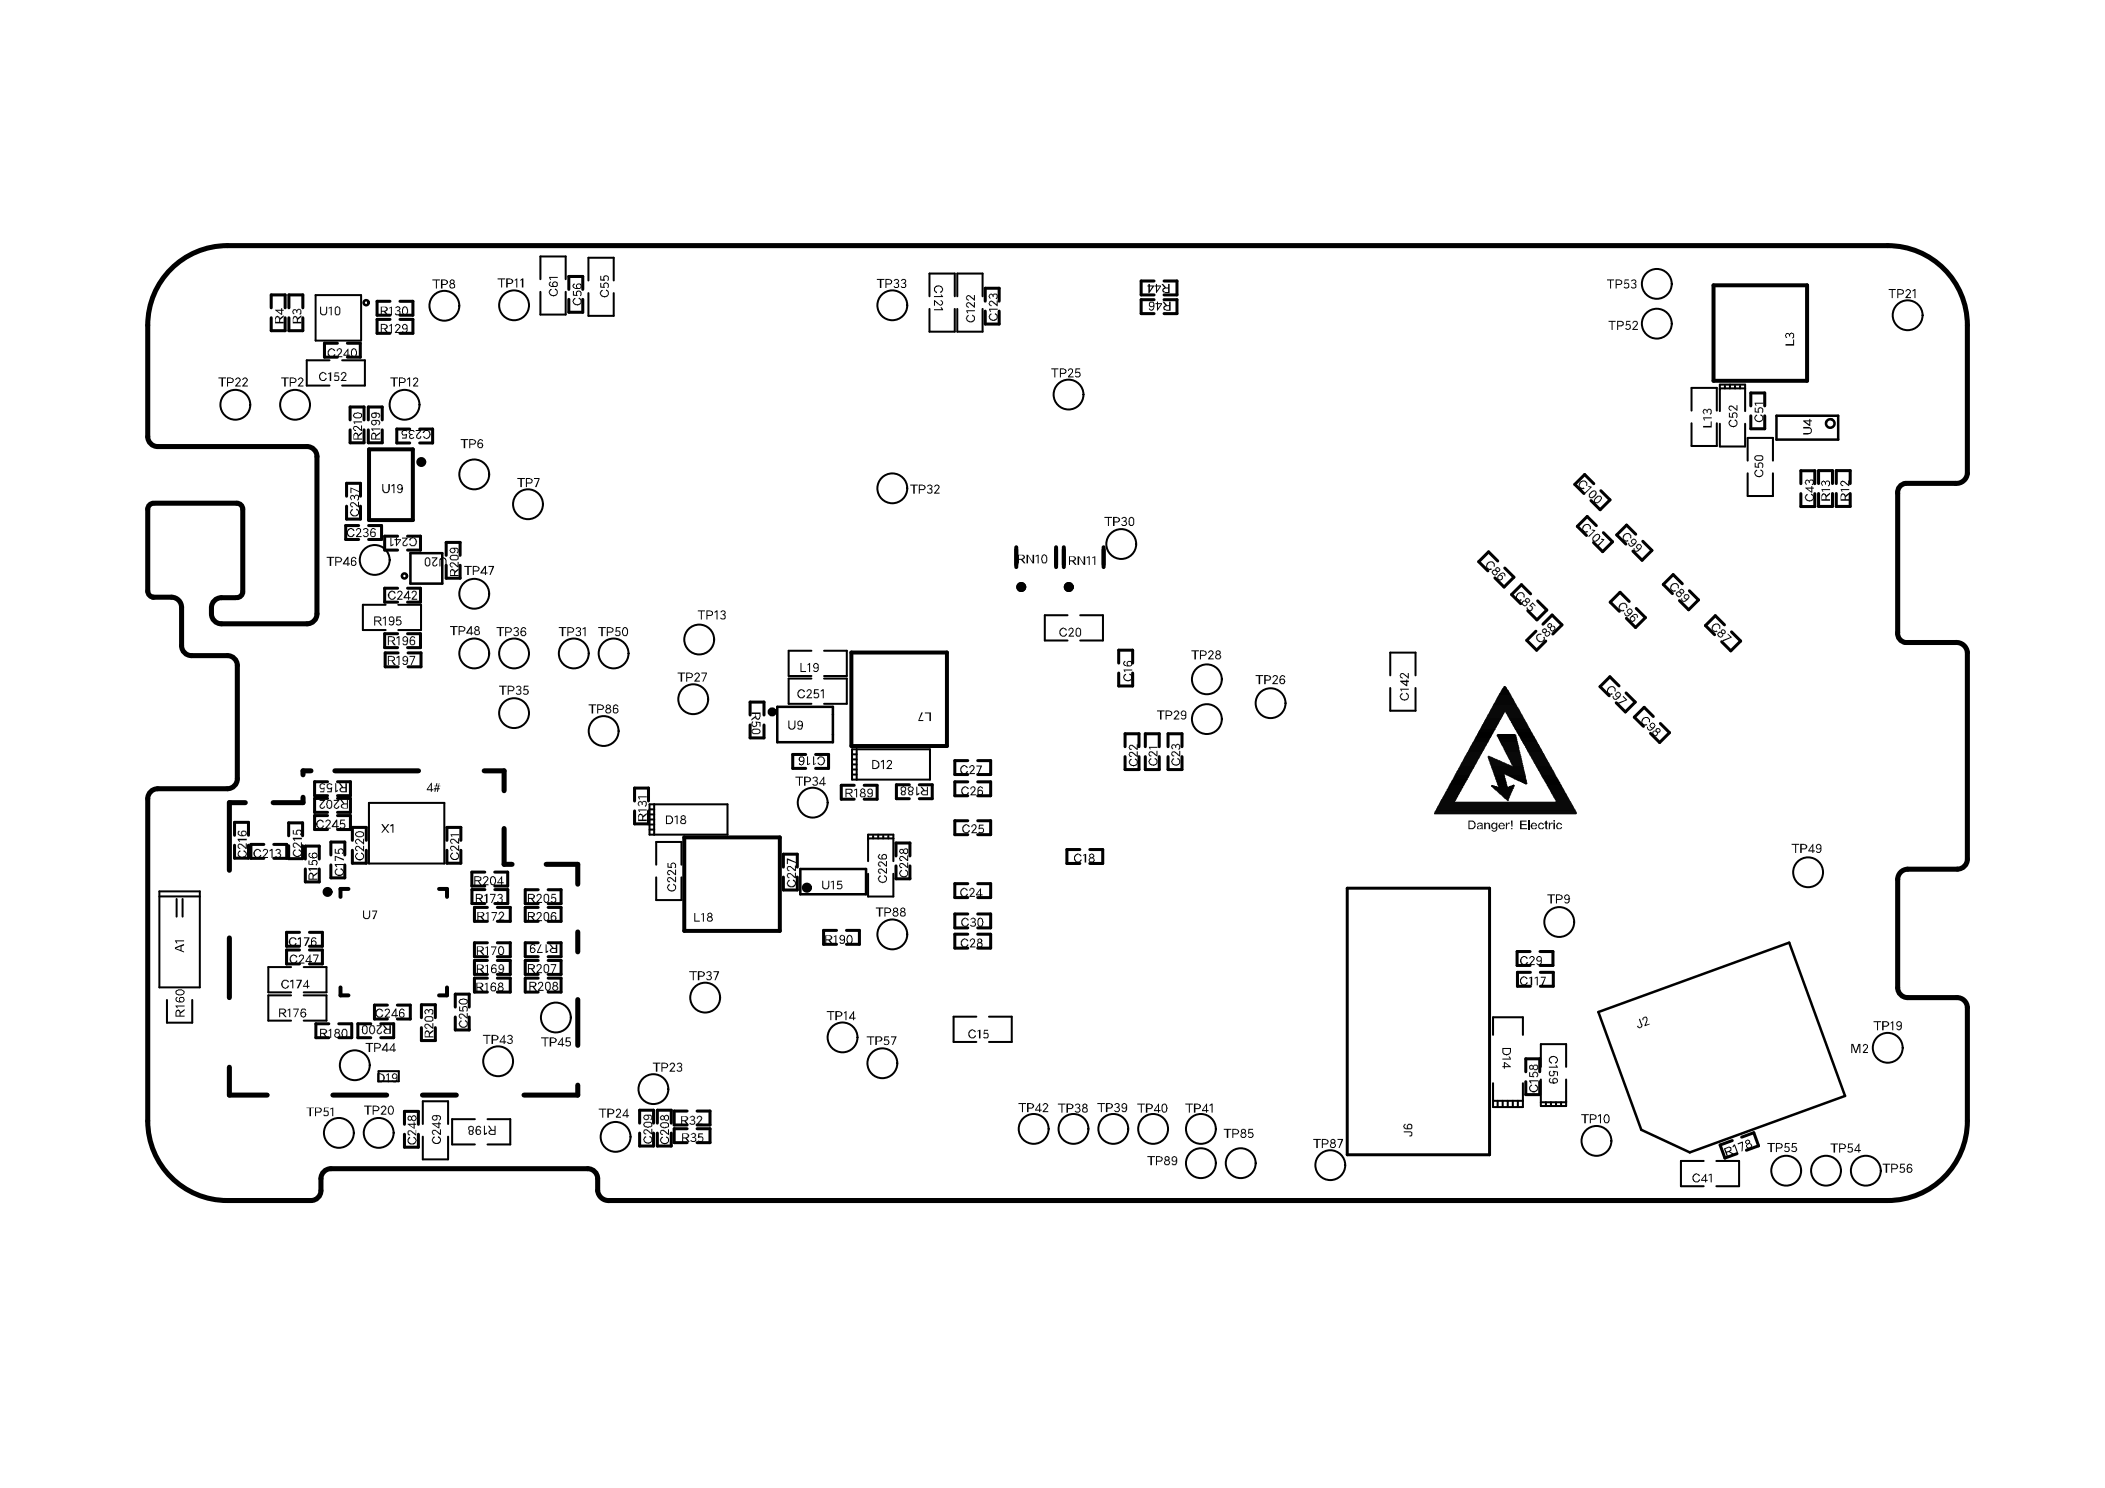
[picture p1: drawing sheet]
<svg xmlns="http://www.w3.org/2000/svg" width="297mm" height="210mm" viewBox="0 0 297 210" stroke-linecap="round" stroke-linejoin="round" font-family="sans-serif">
<g fill="none" stroke="#000" stroke-width=".71">
<path d="M21.7 71a.84 .84 0 0 0-.9 .8l.1 11.6a.84 .84 0 0 0 .8 .8M21.8 71h11.6a.84 .84 0 0 1 .9 .8v11.6M21.6 84.2h2.6a1.44 1.44 0 0 1 1.4 1.5v5.4a1.4 1.4 0 0 0 1.4 1.4h5.1a1.39 1.39 0 0 1 1.4 1.4v16a1.4 1.4 0 0 1-1.4 1.4h-9.8a1.4 1.4 0 0 0-1.5 1.4v45.4a11.2 11.2 0 0 0 11.3 11.3h11.8a1.4 1.4 0 0 0 1.4-1.5v-1.6a1.4 1.4 0 0 1 1.4-1.4h36.2a1.4 1.4 0 0 1 1.4 1.4v1.6a1.55 1.55 0 0 0 1.7 1.5h180.4a11.2 11.2 0 0 0 11.2-11.3v-16a1.44 1.44 0 0 0-1.5-1.4h-6.9a1.4 1.4 0 0 1-1.4-1.4v-15.3M33.3 84.3h-2.1a1.41 1.41 0 0 0-1.4 1.4 1.8 1.8 0 0 0 1 2.2l12.5 .1a1.4 1.4 0 0 0 1.4-1.4v-22.2a1.4 1.4 0 0 0-1.4-1.4h-21a1.4 1.4 0 0 1-1.5-1.4v-15.7a11.2 11.2 0 0 1 11.3-11.3h234.3a11.2 11.2 0 0 1 11.2 11.3v20.9a1.55 1.55 0 0 1-1.7 1.4h-7a1.27 1.27 0 0 0-1.1 1.4v19.6a1.27 1.27 0 0 0 1.1 1.4h7a1.55 1.55 0 0 1 1.7 1.4v29.2a1.4 1.4 0 0 1-1.4 1.4M34.3 83.5a.84 .84 0 0 1-.9 .8M34.6 113.2h-2.2v9.6M42.8 112.5v.7h-4.3M43.9 108.7h-1.1v.6M47.3 108.7h11.8M68.3 108.7h2.8v2.8M71.1 116.9v5h1.2M32.4 132.3v8.4"/>
<path d="M77.1 121.9h4.4v2.8M81.5 131.5v2.8M276.2 122.6h-7a1.44 1.44 0 0 0-1.4 1.5M32.4 150.5v4h5.3M47 154.5h7.6M59.6 154.5h4.8M81.5 141v6.5M81.5 153.1v1.4h-7.6"/>
<circle cx="109" cy="100.4" r=".28"/>
<circle cx="113.9" cy="125.2" r=".36"/>
</g>
<g fill="none" stroke="#000" stroke-width=".43">
<path d="M162.9 39.6h-1.9v2h1.9M164.3 39.6h1.8v2h-1.8M38.3 43.4v-1.8h1.9v1.8M38.3 44.8v1.9h1.9v-1.9M40.8 43.4v-1.8h1.9v1.8M40.8 44.8v1.9h1.9v-1.9M47.6 48.4h-1.8v2h1.8M49 48.4h1.8v2h-1.8M49.4 59.2v-1.8h2v1.8M52 59.2v-1.8h1.9v1.8M55 45.1h-1.8v1.9h1.8M55 42.5h-1.8v2h1.8"/>
<path d="M56.4 42.5h1.9v2h-1.9M56.4 45.1h1.9v1.9h-1.9M80.3 40.8v-1.8h1.9v1.8M80.3 42.2v1.9h1.9v-1.9M139 42.5v-1.8h2v1.8M139 43.9v1.8h2v-1.8M162.9 42.3h-1.9v1.9h1.9M164.3 42.3h1.8v1.9h-1.8M247.1 57.3v-1.9h1.9v1.9M247.1 58.7v1.8h1.9v-1.8M48.9 71.4v1.8h2v-1.8M48.9 70v-1.8h2v1.8"/>
<path d="M49.4 60.6v1.9h2v-1.9M50.6 74.1h-1.8v2h1.8M52 60.6v1.9h1.9v-1.9M52 74.1h1.8v2h-1.8M56.1 75.6h-1.8v2h1.8M57.5 75.6h1.8v2h-1.8M57.8 60.5h-1.8v2h1.8M59.2 60.5h1.8v2h-1.8M63 78.3v-1.8h1.9v1.8M63 79.7v1.9h1.9v-1.9M211.3 79.1l-1.2-1.3-1.4 1.4 1.3 1.3M224.9 68.2l-1.3-1.3-1.4 1.4 1.3 1.3"/>
<path d="M225.3 74.1l-1.3-1.2-1.4 1.3 1.3 1.3M225.9 69.2l1.3 1.3-1.4 1.4-1.3-1.3M226.3 75.1l1.2 1.3-1.3 1.4-1.3-1.3M230.8 75.4l-1.3-1.3-1.4 1.4 1.3 1.2M231.8 76.4l1.3 1.2-1.4 1.4-1.3-1.3M254.1 68.2v-1.8h2v1.8M254.1 69.6v1.9h2v-1.9M256.6 69.6v1.8h2v-1.8M256.6 68.2v-1.8h2v1.8M259.1 69.6v1.8h2v-1.8M259.1 68.2v-1.8h2v1.8M56.1 89.4h-1.8v2h1.8"/>
<path d="M56.1 83h-1.8v1.9h1.8M56.2 92.1h-1.8v2h1.8M57.5 89.4h1.8v2h-1.8M57.5 83h1.8v1.9h-1.8M57.6 92.1h1.8v2h-1.8M157.9 93.5v-1.8h1.9v1.8M157.9 94.9v1.9h1.9v-1.9M212.3 80.1l1.3 1.3-1.4 1.4-1.3-1.3M216 83.8l-1.3-1.3-1.4 1.4 1.3 1.3M216.7 89l-1.3 1.3 1.4 1.4 1.3-1.3M217 84.8l1.3 1.3-1.4 1.3-1.3-1.2M217.7 88l1.3-1.2 1.4 1.3-1.3 1.3"/>
<path d="M228.5 96.8l-1.3-1.3-1.4 1.4 1.3 1.2M229.5 97.8l1.2 1.2-1.3 1.4-1.3-1.3M229.9 84.8l-1.3-1.2-1.4 1.3 1.3 1.3M230.9 85.8l1.3 1.3-1.4 1.4-1.3-1.3M237.4 82.3l-1.3-1.2-1.4 1.3 1.3 1.3M238.4 83.3l1.3 1.3-1.4 1.4-1.3-1.3M243.3 88.1l-1.2-1.2-1.4 1.3 1.3 1.3M244.3 89.1l1.3 1.3-1.4 1.4-1.3-1.3M33.1 117.8v-1.8h2v1.8M33.1 119.2v1.9h2v-1.9M37.2 119.1h-1.8v2h1.8M38.6 119.1h1.9v2h-1.9"/>
<path d="M40.7 119.3v1.8h2v-1.8M40.7 117.9v-1.8h2v1.8M46.2 110.3h-1.8v1.9h1.8M46.2 115.1h-1.8v1.9h1.8M46.2 112.6h-1.8v2h1.8M47.6 110.3h1.9v1.9h-1.9M47.6 115.1h1.9v1.9h-1.9M47.6 112.6h1.9v2h-1.9M49.7 118.5v-1.8h2v1.8M49.7 119.9v1.9h2v-1.9M63.1 118.5v-1.8h1.9v1.8M63.1 119.9v1.9h1.9v-1.9"/>
<path d="M89.5 113v-1.8h2v1.8M89.5 114.4v1.8h2v-1.8M105.8 102.3v1.8h2v-1.8M105.8 100.9v-1.9h2v1.9M113.7 106.4h-1.8v2h1.8M115.1 106.4h1.8v2h-1.8M120.5 110.8h-1.8v1.9h1.8M121.9 110.8h1.9v1.9h-1.9M128.3 110.7h-1.8v2h1.8M129.7 110.7h1.8v2h-1.8M136.6 115.8h-1.9v1.9h1.9M136.6 110.3h-1.9v2h1.9"/>
<path d="M136.6 107.3h-1.9v2h1.9M138 107.3h1.8v2h-1.8M138 110.3h1.8v2h-1.8M138 115.8h1.8v1.9h-1.8M152.4 119.8h-1.8v2h1.8M153.8 119.8h1.8v2h-1.8M158.8 105.3v-1.8h1.9v1.8M158.8 106.7v1.9h1.9v-1.9M161.6 105.3v-1.8h2v1.8M161.6 106.7v1.9h2v-1.9M164.8 105.3v-1.8h2v1.8M164.8 106.7v1.9h2v-1.9"/>
<path d="M233.3 101.1l-1.3-1.3-1.4 1.4 1.3 1.3M234.3 102.1l1.3 1.3-1.4 1.3-1.3-1.2M42.3 134h-1.9v2h1.9M42.3 131.5h-1.9v2h1.9M43.1 122.6v1.8h2v-1.8M43.1 121.2v-1.8h2v1.8M43.7 134h1.8v2h-1.8M43.7 131.5h1.8v2h-1.8M46.7 120.6v-1.8h2v1.8M46.7 122v1.8h2v-1.8M68.4 123h-1.8v2h1.8M68.4 125.5h-1.8v2h1.8"/>
<path d="M68.8 138h-1.9v1.9h1.9M68.8 135.5h-1.9v2h1.9M68.8 133h-1.9v2h1.9M68.8 128h-1.9v2h1.9M69.8 123h1.8v2h-1.8M69.8 125.5h1.9v2h-1.9M70.2 138h1.8v1.9h-1.8M70.2 135.5h1.8v2h-1.8M70.2 133h1.8v2h-1.8M70.2 128h1.8v2h-1.8M75.9 138h-1.8v1.9h1.8M75.9 135.5h-1.8v2h1.8"/>
<path d="M75.9 133h-1.8v2h1.8M75.9 128h-1.8v2h1.8M75.9 125.5h-1.8v2h1.8M77.3 125.5h1.9v2h-1.9M77.3 128h1.9v2h-1.9M77.3 133h1.9v2h-1.9M77.3 135.5h1.9v2h-1.9M77.3 138h1.9v1.9h-1.9M110.5 122.3v-1.8h2v1.8M110.5 123.7v1.8h2v-1.8M118 131.2h-1.8v2h1.8M119.4 131.2h1.9v2h-1.9"/>
<path d="M126.4 122.1v1.9h2v-1.9M126.4 120.7v-1.8h2v1.8M136.6 131.8h-1.9v1.9h1.9M136.6 124.7h-1.9v1.9h1.9M136.6 128.9h-1.9v2h1.9M138 131.8h1.8v1.9h-1.8M138 124.7h1.8v1.9h-1.8M138 128.9h1.8v2h-1.8M215.9 134.2h-1.8v2h1.8M216 137.2h-1.9v1.9h1.9M217.3 134.2h1.8v2h-1.8M217.4 137.2h1.8v1.9h-1.8"/>
<path d="M46.4 144.4h-1.8v2h1.8M47.8 144.4h1.8v2h-1.8M52.3 144.4h-1.8v2h1.8M53.7 144.4h1.9v2h-1.9M54.7 141.8h-1.9v1.9h1.9M56.1 141.8h1.8v1.9h-1.8M57.1 158.6v-1.8h1.9v1.8M59.5 145v1.8h1.9v-1.8M59.5 143.6v-1.9h1.9v1.9M64.2 142.1v-1.9h2v1.9M64.2 143.5v1.8h2v-1.8M90.3 159.8v1.9h1.9v-1.9"/>
<path d="M90.3 158.4v-1.8h1.9v1.8M92.8 159.8v1.9h1.9v-1.9M92.8 158.4v-1.8h1.9v1.8M97 159.2h-1.9v2h1.9M97 156.7h-1.9v2h1.9M98.4 156.7h1.8v2h-1.8M98.4 159.2h1.8v2h-1.8M215.3 151.2v-1.8h2v1.8M215.3 152.6v1.8h2v-1.8M57.1 160v1.8h1.9v-1.8M244.4 160.9l-1.7 .6 .7 1.9 1.7-.7M245.8 160.4l1.7-.6 .7 1.8-1.8 .7"/>
</g>
<g fill="none" stroke="#000" stroke-width=".36">
<path d="M250.7 58.6h8.7v3.4h-8.7zM57.9 78h4.5v4.3h-4.5zM109.7 99.7h7.8v5h-7.8zM112.9 122.6h9.3v3.5h-9.3zM225.6 142.8l26.9-9.8 7.9 21.6-22 8-6.8-3.2z"/>
<circle cx="51.7" cy="42.7" r=".36"/>
<circle cx="258.3" cy="59.7" r=".61"/>
<circle cx="57.1" cy="81.2" r=".36"/>
</g>
<g fill="none" stroke="#000" stroke-width=".29">
<path d="M76.3 39.4v-3.2h3.5v3.2M83 39.6v-3.2h3.6v3.2M46.5 50.8h-3.2v3.6h3.2M48.3 50.8h3.2v3.6h-3.2M76.3 41.2v3.2h3.5v-3.2M83 41.3v3.3h3.6v-3.3M131.2 41.8v-3.2h3.5v3.2M131.2 43.6v3.2h3.5v-3.2M135.1 41.8v-3.2h3.6v3.2M135.1 43.6v3.2h3.6v-3.2M238.7 57.9v-3.2h3.6v3.2M238.7 59.7v3.2h3.6v-3.2"/>
<path d="M242.7 58v-3.7h3.6v3.7M242.7 59.8v3.2h3.6v-3.2M242.7 54.8h3.6M243.4 54.4v.4M244.1 54.3v.5M244.8 54.4v.4M245.5 54.4v.4M246.6 66.8v3.2h3.6v-3.2M246.6 65v-3.2h3.6v3.2M54.4 85.3h-3.2v3.6h3.2M56.2 85.3h3.2v3.6h-3.2M114.5 95.7h-3.2v3.6h3.2"/>
<path d="M114.5 91.8h-3.2v3.6h3.2M116.3 95.7h3.2v3.6h-3.2M116.3 91.8h3.2v3.6h-3.2M150.6 86.8h-3.2v3.6h3.2M152.4 86.8h3.2v3.6h-3.2M196.2 97.1v3.2h3.5v-3.2M196.2 95.3v-3.2h3.5v3.2M52.1 113.3h10.6v8.5h-10.6zM91.7 117h.6M91.7 116.3h.6M91.7 115.6h.6M91.7 114.9h.6"/>
<path d="M91.7 113.5h11v4.2h-11zM91.7 114.2h.6M92.3 113.5v4.2M120.2 105.7h11v4.3h-11zM120.2 109.3h.7M120.2 106.4h.7M120.2 107.1h.7M120.2 107.8h.7M120.2 108.5h.7M120.9 105.7v4.3M122.5 118.3h3.6M123.2 117.9v.4"/>
<path d="M123.9 117.7v.6M124.6 117.9v.4M125.3 117.9v.4M41.1 136.4h-3.2v3.6h3.2M42.9 136.4h3.2v3.6h-3.2M92.6 123.8v3.2h3.6v-3.2M92.6 122v-3.2h3.6v3.2M122.5 121.5v-3.8h3.6v3.8M122.5 123.3v3.2h3.6v-3.2M23.6 141.1v3.2h3.5v-3.2M41.1 140.4h-3.2v3.6h3.2M42.9 140.4h3.2v3.6h-3.2"/>
<path d="M53.4 151.1h2.9v1.4h-2.9zM59.7 158.6v-3.3h3.5v3.3M67 157.9h-3.2v3.5h3.2M68.8 157.9h3.2v3.5h-3.2M137.8 143.4h-3.2v3.6h3.2M139.6 143.4h3.2v3.6h-3.2M210.7 146v-2.5h4.2v2.5M210.7 152.8v3.4h4.2v-3.4M210.7 155.3h4.2M211.3 155.3v.9M212 155.3v.9M212.8 155.3v.9"/>
<path d="M213.5 155.3v.9M214.2 155.3v.9M217.4 150.5v-3.2h3.6v3.2M217.4 152.3v3.7h3.6v-3.7M217.4 155.5h3.6M218.1 155.5v.3M218.9 155.5v.3M219.6 155.5v.5M220.3 155.5v.3M59.7 160.3v3.2h3.5v-3.2M240.4 163.8h-3.2v3.5h3.2M242.2 163.8h3.2v3.5h-3.2"/>
</g>
<g fill="none" stroke="#000" stroke-width=".14">
<path d="M210.5 100h3.8M210.5 99.8h3.7M210.5 99.9h3.7M210.6 99.7h3.4M210.6 99.8h3.5M210.7 99.5h3.3M210.7 99.6h3.3M210.8 99.4h3.1M210.8 99.5h3.2M210.8 99.3h3M210.8 99.3h3.1M210.9 99.2h2.9"/>
<path d="M211 99h2.7M211 99.1h2.8M211 98.9h2.6M211.1 98.8h2.4M211.1 98.8h2.5M211.2 98.6h2.3M211.2 98.7h2.3M211.3 98.5h2.1M211.3 98.5h2.2M211.3 98.3h2M211.3 98.4h2M211.4 98.3h1.9"/>
<path d="M211.5 98.1h1.7M211.5 98.2h1.8M211.5 98h1.6M211.6 97.8h1.4M211.6 97.9h1.5M211.7 97.8h1.3M211.8 97.6h1.1M211.8 97.7h1.2M211.8 97.5h1M211.9 97.3h.9M211.9 97.4h.9M212 97.3h.7"/>
<path d="M212 97.1h.6M212 97.2h.6M212.1 97.1h.4M212.2 96.9h.3M212.2 97h.3M212.3 96.8h.1M202.4 114.7h20.1M202.4 114.8h20M202.5 114.5h19.9M202.5 114.6h19.9M202.5 114.7h20M202.6 114.4h19.7"/>
<path d="M202.6 114.3h19.7M202.7 114.2h19.6M202.7 114.2h19.5M202.8 114h19.3M202.8 114.1h19.3M202.8 113.9h19.2M202.9 113.7h19.1M202.9 113.8h19.1M203 113.7h18.9M203.1 113.5h18.7M203.1 113.6h18.8M203.1 113.4h18.7"/>
<path d="M203.2 113.2h18.5M203.2 113.3h18.5M203.3 113.1h2M203.3 113.2h18.3M203.3 112.9h2M203.3 113h2M203.4 112.8h2M203.4 112.9h2M203.5 112.7h2M203.6 112.6h2M203.6 112.7h1.9M203.6 112.4h2"/>
<path d="M203.6 112.5h2M203.7 112.3h2M203.7 112.4h2M203.8 112.2h1.9M203.8 112.1h2M203.8 112.2h2M203.9 111.9h2M203.9 112h1.9M204 111.8h2M204 111.9h1.9M204.1 111.7h2M204.1 111.7h1.9"/>
<path d="M204.1 111.6h2M204.2 111.4h2M204.2 111.5h2M204.2 111.5h1.9M204.3 111.3h2M204.3 111.2h2M204.4 111h2M204.4 111.1h2M204.5 110.9h2M204.5 111h1.9M204.6 110.7h2M204.6 110.8h2"/>
<path d="M204.6 110.6h2M204.7 110.5h2M204.8 110.4h2M204.8 110.5h1.9M204.8 110.2h2M204.8 110.3h2M204.9 110.1h2M204.9 110.2h2M205 110h2M205.1 109.9h2M205.1 110h2M205.1 109.7h2"/>
<path d="M205.1 109.8h2M205.2 109.6h2M205.2 109.7h2M205.3 109.5h2M205.3 109.3h2M205.3 109.4h2M205.4 109.2h2M205.5 109.1h2M205.6 108.9h2M205.6 109h2M205.6 109h1.9M205.6 108.8h2"/>
<path d="M205.7 108.7h2M205.8 108.6h2M205.8 108.5h2M205.8 108.4h2.1M205.9 108.3h2M206 108.2h2M206.1 108h2M206.1 108.1h2M206.1 107.9h2M206.2 107.7h2.1M206.2 107.8h2M206.3 107.6h2"/>
<path d="M206.3 107.7h2M206.3 107.5h2M206.4 107.4h2M206.4 107.5h2M206.5 107.2h2M206.5 107.3h2M206.6 107.1h2M206.6 107.2h2M206.6 107h2.1M206.6 107h2M206.7 106.8h2.1M206.7 106.9h2"/>
<path d="M206.8 106.7h2M206.8 106.6h2M206.9 106.5h2M207 106.3h2M207 106.4h2M207.1 106.2h2M207.1 106.2h1.9M207.1 106.1h2M207.2 106h2M207.3 105.8h2M207.3 105.9h2M207.3 105.7h2.1"/>
<path d="M207.3 105.7h2M207.4 105.5h2.1M207.4 105.6h2M207.5 105.4h2M207.5 105.5h2M207.6 105.2h2M207.6 105.3h1.9M207.6 105.2h2.1M207.7 105h2.1M207.7 105.1h2M207.8 104.9h2M207.8 105h2"/>
<path d="M207.8 104.8h2.1M207.8 104.8h2M207.9 104.7h2.1M208 104.5h2M208 104.6h2M208.1 104.4h2M208.1 104.5h1.9M208.1 104.3h2.1M208.1 104.3h2M208.2 104.1h2.1M208.2 104.2h2M208.3 104h2"/>
<path d="M208.3 103.9h2.1M208.4 103.8h2.1M208.4 103.8h2M208.5 103.6h2M208.5 103.7h2M208.6 103.5h2M208.6 103.5h1.9M208.6 103.3h2.1M208.6 103.4h2.1M208.7 103.2h2.1M208.7 103.3h2M208.8 103h2"/>
<path d="M208.8 103.1h2M208.8 103h2.1M208.9 102.8h2.1M208.9 102.9h2.1M209 102.7h2M209 102.8h2M209 102.5h2.1M209 102.6h2.1M209.1 102.4h2.1M209.1 102.5h2.1M209.2 102.3h2.1M209.3 102.2h2"/>
<path d="M209.3 102h2.1M209.3 102.1h2.1M209.4 101.9h2.1M209.4 102h2.1M209.5 101.8h2M209.5 101.6h2.1M209.5 101.7h2.1M209.6 101.5h2.2M209.6 101.5h2.1M209.7 101.4h2.1M209.8 101.3h2M209.8 101.1h2.1"/>
<path d="M209.8 101.2h2.1M209.9 101h2.1M210 106.7h.3M210 106.8h.5M210 100.8h2M210 100.9h2M210 106.7h.1M210 106.9h.6M210 107h.8M210 107h.9M210 100.8h2.1M210.1 107.1h1"/>
<path d="M210.1 107.2h1.2M210.1 107.2h1.3M210.1 100.6h2.1M210.1 100.7h2.1M210.2 107.3h1.4M210.2 107.4h1.6M210.2 100.5h2.1M210.3 107.5h1.6M210.3 107.5h1.7M210.3 107.6h2M210.3 107.7h2.1M210.3 100.4h2"/>
<path d="M210.3 100.3h4.2M210.3 107.7h2.2M210.3 107.8h2.4M210.3 100.2h4.1M210.3 100.3h4.1M210.4 107.9h2.5M210.4 108h2.6M210.4 108h2.9M210.4 100h3.9M210.4 100.1h3.9M210.5 110.8h.2M210.5 110.9h.4"/>
<path d="M210.5 111h.7M210.5 108.1h2.8M210.5 108.2h4.4M210.5 108.2h4.5M210.5 108.3h4.5M210.5 108.4h4.5M210.5 108.5h4.5M210.6 111h.7M210.6 108.5h4.4M210.6 108.6h4.4M210.7 108.7h4.3M210.7 108.8h4.3"/>
<path d="M210.7 111.1h2.8M210.8 108.9h4.3M210.8 109h4.3M210.8 111.2h2.7M210.8 109.1h4.3M210.8 109.2h4.4M210.8 109.2h1.5M210.9 109.3h1.4M210.9 109.4h1.4M210.9 109.5h1.4M210.9 111.3h2.6M211 109.5h1.3"/>
<path d="M211 109.6h1.3M211 111.4h2.4M211 109.7h1.3M211 109.8h1.4M211 109.9h1.4M211 111.5h2.4M211.1 110h1.3M211.2 110.1h1.3M211.2 110.2h1.3M211.2 111.5h2.2M211.3 110.3h1.2M211.3 110.4h1.2"/>
<path d="M211.3 110.5h1.2M211.3 111.6h2M211.3 103.7h2.6M211.3 103.8h2.6M211.3 110.6h1.2M211.3 110.7h1.3M211.3 111.7h2M211.3 103.6h2.5M211.3 103.9h2.6M211.4 110.7h1.2M211.4 110.8h1.2M211.4 111.7h1.9"/>
<path d="M211.4 104h2.6M211.5 110.9h1.2M211.5 111h1.2M211.5 111h1.3M211.5 111.8h1.8M211.5 104.1h2.5M211.5 104.2h2.5M211.5 111.9h1.7M211.5 104.3h2.5M211.6 111.9h1.6M211.6 104.4h2.4M211.6 104.5h2.4"/>
<path d="M211.7 112h1.5M211.7 104.5h2.3M211.7 104.6h2.4M211.8 104.7h2.3M211.8 104.8h2.3M211.8 112.1h1.3M211.8 104.9h2.4M211.9 112.2h1.2M211.9 105h2.3M212 112.2h1M212 105.1h2.2M212 105.2h2.3"/>
<path d="M212 112.3h1M212.1 112.4h.9M212.1 105.3h2.2M212.1 105.4h2.2M212.2 112.4h.8M212.2 105.5h2.1M212.3 112.5h.7M212.3 105.6h2M212.3 105.7h2M212.3 112.6h.6M212.3 105.8h2M212.4 112.7h.5"/>
<path d="M212.4 105.9h2M212.4 106h2M212.5 109.2h2.7M212.5 106.1h2M212.5 100.4h2M212.5 100.5h2M212.5 109.3h2.7M212.5 112.7h.3M212.5 106.2h2M212.5 106.3h2M212.5 100.6h2.1M212.6 112.8h.2"/>
<path d="M212.6 106.4h1.9M212.6 100.7h2M212.7 112.9h.1M212.7 106.5h1.8M212.7 100.8h2M212.7 100.8h2.1M212.8 109.4h2.4M212.8 112.9h.1M212.8 106.6h1.7M212.8 106.7h1.8M212.8 100.9h2M212.8 101h2"/>
<path d="M212.8 106.8h1.8M212.8 101.1h2.1M212.9 109.5h2.4M212.9 111h.7M212.9 106.9h1.7M212.9 107h1.7M212.9 101.2h2M213 111h.6M213 107h1.7M213 107.1h1.7M213 101.3h2M213 101.4h2"/>
<path d="M213 109.5h2.3M213 107.2h1.7M213 101.5h2.1M213.1 107.2h1.6M213.1 107.3h1.7M213.1 107.4h1.7M213.1 101.5h2M213.1 101.6h2.1M213.2 109.6h2.1M213.2 110.9h.5M213.2 107.5h1.6M213.2 101.7h2"/>
<path d="M213.3 107.6h1.5M213.3 107.7h1.5M213.3 101.8h2M213.3 101.9h2M213.3 109.7h2M213.3 107.8h1.5M213.3 102h2.1M213.4 110.8h.3M213.4 107.9h1.4M213.4 102h2M213.4 102.1h2.1M213.5 109.7h1.8"/>
<path d="M213.5 108h1.4M213.5 108.1h1.4M213.5 102.2h2M213.5 102.3h2M213.5 110.7h.1M213.5 102.4h2.1M213.6 109.8h1.7M213.6 102.5h2M213.7 109.9h1.6M213.7 102.5h2M213.7 102.6h2M213.8 102.7h2"/>
<path d="M213.8 102.8h2M213.8 102.9h2.1M213.9 110h1.4M213.9 103h2M214 103h2M214 103.1h2M214 110h1.3M214 103.2h2M214 103.3h2M214.1 103.3h2M214.1 103.4h2.1M214.2 110.1h1.2"/>
<path d="M214.2 103.5h2M214.3 103.5h2M214.3 103.6h2M214.3 110.2h1.1M214.3 103.7h2M214.3 103.8h2M214.4 103.8h2M214.5 103.9h2M214.5 104h2M214.5 110.2h.9M214.5 104.1h2M214.6 104.2h2"/>
<path d="M214.6 104.3h2M214.7 110.3h.7M214.7 104.3h2M214.7 104.4h2.1M214.8 104.5h2M214.8 110.4h.6M214.8 104.6h2M214.9 104.7h2M214.9 104.8h2M215 110.5h.5M215 104.8h2M215 104.9h2"/>
<path d="M215 105h2M215.1 110.5h.4M215.1 105h2M215.1 105.1h2M215.2 105.2h2M215.3 110.6h.1M215.3 105.2h1.9M215.3 105.3h2M215.3 105.4h2M215.3 105.5h2M215.4 105.5h1.9M215.4 105.6h2"/>
<path d="M215.5 105.7h2M215.5 105.8h2M215.5 105.9h2M215.6 106h2M215.7 106.1h2M215.8 106.2h1.9M215.8 106.2h2M215.8 106.3h2M215.8 106.4h2M215.9 106.5h2M216 106.6h2M216 106.7h2"/>
<path d="M216.1 106.8h1.9M216.1 106.9h2M216.2 107h1.9M216.2 107h2M216.3 107.1h2M216.3 107.2h2M216.4 107.3h1.9M216.4 107.4h2M216.5 107.5h1.9M216.5 107.5h2M216.5 107.6h2M216.5 107.7h2"/>
<path d="M216.6 107.7h2M216.7 107.8h1.9M216.7 107.9h2M216.8 108h1.9M216.8 108h2M216.8 108.1h2M216.8 108.2h2M216.9 108.2h2M217 108.3h1.9M217 108.4h2M217 108.5h2M217.1 108.6h1.9"/>
<path d="M217.1 108.7h2M217.2 108.7h2M217.3 108.8h1.9M217.3 108.9h2M217.3 109h2M217.4 109.1h1.9M217.4 109.2h2M217.5 109.2h1.9M217.5 109.3h2M217.5 109.4h2M217.5 109.5h2M217.6 109.5h1.9"/>
<path d="M217.7 109.6h1.9M217.7 109.7h2M217.8 109.7h1.9M217.8 109.8h2M217.8 109.9h2M217.9 110h1.9M217.9 110h2M218 110.1h1.9M218 110.2h2M218.1 110.3h1.9M218.1 110.4h2M218.2 110.5h1.9"/>
<path d="M218.3 110.6h1.9M218.3 110.7h2M218.3 110.8h2M218.4 110.9h1.9M218.5 111h1.9M218.5 111.1h2M218.5 111.2h2M218.6 111.2h1.9M218.7 111.3h1.9M218.7 111.4h1.9M218.8 111.5h1.9M218.8 111.6h2"/>
<path d="M218.8 111.7h2M218.9 111.7h1.9M218.9 111.8h1.9M219 111.9h1.9M219 111.9h2M219 112h2M219.1 112.1h1.9M219.1 112.2h1.9M219.2 112.2h1.9M219.2 112.3h1.9M219.3 112.4h1.9M219.3 112.5h2"/>
<path d="M219.4 112.6h1.9M219.4 112.7h1.9M219.5 112.7h1.9M219.5 112.8h1.9M219.5 112.9h2M219.5 113.1h2.1M219.6 112.9h1.9M219.6 113h1.9"/>
</g>
<path d="M241.8 40.2h13.2v13.5h-13.2zM52.1 63.4h6.2v10h-6.2zM143.4 77.2v2.8M149 77.2v2.8M150.1 77.2v2.8M155.7 77.2v2.8M120.1 92h13.5v13.2h-13.5zM96.6 118.1h13.4v13.2h-13.4zM48 139.3v1.1h1.2M49.2 125.4h-1.2v1.1M62 125.4h1.1v1.1M63.1 139.3v1.1h-1.1" fill="none" stroke="#000" stroke-width=".56"/>
<g fill="none" stroke="#000" stroke-width=".28">
<path d="M44.5 41.6h6.5v6.4h-6.5zM22.5 125.7h5.7v13.6h-5.7zM22.5 126.5h5.7M24.9 126.8v2.5M25.8 126.8v2.5"/>
<circle cx="33.2" cy="57.1" r="2.11"/>
<circle cx="41.6" cy="57.1" r="2.11"/>
<circle cx="57.1" cy="57.1" r="2.11"/>
<circle cx="62.7" cy="43.1" r="2.11"/>
<circle cx="72.5" cy="43.1" r="2.11"/>
<circle cx="125.9" cy="43.1" r="2.11"/>
<circle cx="150.8" cy="55.7" r="2.11"/>
<circle cx="233.8" cy="45.7" r="2.11"/>
<circle cx="233.8" cy="40" r="2.11"/>
<circle cx="269.2" cy="44.5" r="2.11"/>
<circle cx="52.9" cy="79" r="2.11"/>
<circle cx="66.9" cy="66.9" r="2.11"/>
<circle cx="74.5" cy="71.1" r="2.11"/>
<circle cx="125.9" cy="68.9" r="2.11"/>
<circle cx="158.2" cy="76.7" r="2.11"/>
<circle cx="66.9" cy="92.2" r="2.11"/>
<circle cx="66.9" cy="83.8" r="2.11"/>
<circle cx="72.5" cy="92.2" r="2.11"/>
<circle cx="81" cy="92.2" r="2.11"/>
<circle cx="86.6" cy="92.2" r="2.11"/>
<circle cx="97.8" cy="98.6" r="2.11"/>
<circle cx="98.7" cy="90.2" r="2.11"/>
<circle cx="170.3" cy="95.8" r="2.11"/>
<circle cx="179.3" cy="99.2" r="2.11"/>
<circle cx="72.5" cy="100.6" r="2.11"/>
<circle cx="85.2" cy="103.1" r="2.11"/>
<circle cx="114.7" cy="113.2" r="2.11"/>
<circle cx="170.3" cy="101.4" r="2.11"/>
<circle cx="125.9" cy="131.8" r="2.11"/>
<circle cx="220" cy="130.1" r="2.11"/>
<circle cx="255.1" cy="123" r="2.11"/>
<circle cx="47.8" cy="159.8" r="2.11"/>
<circle cx="50.1" cy="150.3" r="2.11"/>
<circle cx="53.4" cy="159.8" r="2.11"/>
<circle cx="70.3" cy="149.7" r="2.11"/>
<circle cx="78.4" cy="143.5" r="2.11"/>
<circle cx="92.2" cy="153.6" r="2.11"/>
<circle cx="99.5" cy="140.7" r="2.11"/>
<circle cx="118.9" cy="146.3" r="2.11"/>
<circle cx="124.5" cy="150" r="2.11"/>
<circle cx="145.9" cy="159.2" r="2.11"/>
<circle cx="151.5" cy="159.2" r="2.11"/>
<circle cx="157.1" cy="159.2" r="2.11"/>
<circle cx="162.7" cy="159.2" r="2.11"/>
<circle cx="169.5" cy="159.2" r="2.11"/>
<circle cx="266.4" cy="147.8" r="2.11"/>
<circle cx="86.9" cy="160.4" r="2.11"/>
<circle cx="169.5" cy="164.1" r="2.11"/>
<circle cx="175.1" cy="164.1" r="2.11"/>
<circle cx="187.7" cy="164.4" r="2.11"/>
<circle cx="225.3" cy="160.9" r="2.11"/>
<circle cx="252.1" cy="165.1" r="2.11"/>
<circle cx="257.7" cy="165.1" r="2.11"/>
<circle cx="263.3" cy="165.1" r="2.11"/>
</g>
<path d="M190.1 125.3h20.1v37.6h-20.1z" fill="none" stroke="#000" stroke-width=".42"/>
<g fill="#000">
<path d="M61 39.4h1.1v.2h-.4v1.1h-.2v-1.1h-.5zM70.2 39.3h1.1v.1h-.4v1.2h-.2v-1.2h-.5zM77.5 39.1h1.2v.1h-1.1l.2 .3h-.2zM84.7 38.9h.1v.5h.4a.39 .39 0 0 1 .3-.6 .39 .39 0 0 1 .4 .5l-.1 .3-.1-.1a.29 .29 0 0 0 .1-.4 .29 .29 0 0 0-.4-.1 .29 .29 0 0 0-.1 .4v.2h-.6zM123.7 39.3h1.1v.2h-.4v1.1h-.2v-1.1h-.5zM126.2 39.5v-.1a.36 .36 0 0 1 .6 .1 .36 .36 0 0 1-.1 .5 .31 .31 0 0 1 .2 .2 .31 .31 0 0 1-.2 .4h-.1a.38 .38 0 0 1-.5-.2l.1-.1a.26 .26 0 0 0 .5 .1 .26 .26 0 0 0-.3-.4v-.1l.1-.1a.18 .18 0 0 0 .2-.1 .18 .18 0 0 0-.2-.2l-.4 .1zM127.2 39.5a.36 .36 0 0 1 .5-.1 .36 .36 0 0 1 0 .6 .22 .22 0 0 1 .2 .1 .22 .22 0 0 1 0 .2 .42 .42 0 0 1-.4 .3 .42 .42 0 0 1-.4-.2l.1-.1 .1 .1a.24 .24 0 0 0 .4 0 .24 .24 0 0 0-.2-.3l-.1-.1 .1-.1a.21 .21 0 0 0 .2-.3 .21 .21 0 0 0-.4 0h-.2zM226.8 39.4h1v.2h-.5v1.1h-.1v-1.1h-.4zM229.3 39.4h.5v.2h-.5v.3a.41 .41 0 0 1 .6 .4 .41 .41 0 0 1-.6 .3h-.2l.2-.2a.27 .27 0 0 0 .4 .1 .27 .27 0 0 0 0-.4 .27 .27 0 0 0-.4 0h-.1zM230.2 39.6a.36 .36 0 0 1 .5-.2 .36 .36 0 0 1 .1 .6h-.1a.4 .4 0 0 1 .1 .6 .4 .4 0 0 1-.7-.1l.2-.1a.26 .26 0 0 0 .3 .1 .26 .26 0 0 0 .1-.3 .26 .26 0 0 0-.3-.1l.2-.2a.2 .2 0 0 0 .2-.1 .2 .2 0 0 0-.1-.3 .2 .2 0 0 0-.3 .1l-.3 .1zM30.8 53.2h1.1v.2h-.4v1.1h-.2v-1.1h-.5zM33.3 53.4a.39 .39 0 0 1 .6 0 .39 .39 0 0 1-.1 .6l-.4 .4h.6v.1h-.8v-.1l.3-.4a.41 .41 0 0 0 .2-.6h-.2l-.2 .2h-.1z"/>
<path d="M34.3 53.4a.41 .41 0 0 1 .6 0 .41 .41 0 0 1-.2 .6l-.3 .4h.6v.1h-.8v-.1l.3-.4a.41 .41 0 0 0 .2-.6h-.2l-.2 .2h-.1zM39.7 53.2h1v.2h-.4v1.1h-.2v-1.1h-.4zM41.3 43.7h.1a.34 .34 0 0 1 .5 .1 .38 .38 0 0 1 .6-.1 .38 .38 0 0 1 0 .6l-.2 .1-.1-.1 .1-.1a.24 .24 0 0 0 0-.4 .24 .24 0 0 0-.3 .2v.1h-.2a.26 .26 0 0 0 0-.3 .26 .26 0 0 0-.3 0l-.1 .2 .1 .3h-.1a.41 .41 0 0 1-.1-.6zM42.1 53.4a.39 .39 0 0 1 .6 0 .39 .39 0 0 1-.1 .6l-.4 .4h.6v.1h-.8v-.1l.3-.4a.41 .41 0 0 0 .2-.6h-.2l-.1 .2h-.2zM45.2 43.3h.1v.7a.36 .36 0 0 0 .4 .3 .36 .36 0 0 0 .3-.3v-.7h.2v.7a.51 .51 0 0 1-.5 .5 .51 .51 0 0 1-.5-.4zM45.1 52.7h.1a.5 .5 0 0 1 .5-.2 .5 .5 0 0 1 .4 .3l-.1 .1a.41 .41 0 0 0-.5-.2 .41 .41 0 0 0-.3 .4v.1a.4 .4 0 0 0 .3 .4 .4 .4 0 0 0 .5-.3h.1a.54 .54 0 0 1-.6 .5 .54 .54 0 0 1-.5-.6zM46.3 52.7l.4-.2v1.2h-.2v-1l-.2 .1zM46.4 43.4l.4-.1v1.2h-.1v-1.1l-.3 .1zM46.3 49.4h.1a.5 .5 0 0 1 .5-.3 .5 .5 0 0 1 .4 .4h-.1a.41 .41 0 0 0-.5-.2 .41 .41 0 0 0-.3 .5 .4 .4 0 0 0 .3 .5 .4 .4 0 0 0 .5-.3h.1a.54 .54 0 0 1-.6 .4 .54 .54 0 0 1-.5-.6zM47.2 52.5h.6v.2h-.5v.3a.39 .39 0 0 1 .6 .3 .39 .39 0 0 1-.4 .4h-.3l-.1-.1 .1-.1a.28 .28 0 0 0 .4 .1 .28 .28 0 0 0 0-.5 .28 .28 0 0 0-.4 .1zM47.5 49.3a.42 .42 0 0 1 .5-.2 .42 .42 0 0 1 .3 .4l-.1 .3-.5 .4h.6v.2h-.8v-.2l.4-.4a.28 .28 0 0 0 .2-.4 .28 .28 0 0 0-.4-.1v.2h-.2zM48.2 52.6a.41 .41 0 0 1 .6 0 .41 .41 0 0 1-.1 .6l-.4 .4h.6v.1h-.8v-.1l.4-.3v-.2a.25 .25 0 0 0 .2-.3 .25 .25 0 0 0-.2-.2 .25 .25 0 0 0-.3 .3h-.1z"/>
<path d="M49.9 59.4h1.2v.2h-1.1l.2 .2h-.2zM54.9 43.4l.4-.1v1.2h-.1v-1.1l-.3 .1zM54.9 45.9l.4-.2v1.3h-.1v-1.1l-.3 .1zM55.1 53.2h1.1v.2h-.5v1.1h-.2v-1.1h-.4zM55.7 45.9a.42 .42 0 0 1 .5-.2 .42 .42 0 0 1 .3 .4l-.6 .7h.6v.2h-.8v-.2l.3-.3a.41 .41 0 0 0 .2-.7h-.2l-.1 .2h-.2zM55.8 43.3h.1a.34 .34 0 0 1 .5 0 .34 .34 0 0 1-.1 .5 .35 .35 0 0 1 .1 .6l-.2 .1a.24 .24 0 0 1-.3 0 .24 .24 0 0 1-.1-.3h.1a.26 .26 0 0 0 .4 .1 .26 .26 0 0 0-.1-.4h-.2v-.1h.2a.23 .23 0 0 0 0-.4 .23 .23 0 0 0-.3 .1h-.2zM57.4 53.5l.5-.3v1.3h-.2v-1l-.3 .1zM58.3 53.4a.4 .4 0 0 1 .5-.1 .4 .4 0 0 1 .2 .4l-.1 .2-.4 .4v.1h.5v.1h-.7l.1-.3a1.04 1.04 0 0 0 .5-.7 .3 .3 0 0 0-.5 .1zM72.6 39.5l.4-.2v1.3h-.1v-1.1l-.3 .1zM73.4 39.5l.5-.2v1.3h-.3v-1.1l-.2 .1zM77.6 40.8l.2-.1v.1a.46 .46 0 0 0-.1 .7 .46 .46 0 0 0 .7 .1 .42 .42 0 0 0-.1-.8v-.1a.58 .58 0 0 1 .3 .8 .58 .58 0 0 1-.8 .2l-.2-.2a.38 .38 0 0 1 0-.7zM81 42.1l.1-.1 .1 .1a.46 .46 0 0 0-.1 .7 .46 .46 0 0 0 .7 0 .42 .42 0 0 0-.2-.7l.1-.1a.58 .58 0 0 1 .3 .8 .58 .58 0 0 1-.9 .2l-.2-.2a.38 .38 0 0 1 .1-.7z"/>
<path d="M80.8 41.1h.2v.5h.3a.42 .42 0 0 1 .3-.6 .42 .42 0 0 1 .5 .6l-.1 .2-.2-.1a.31 .31 0 0 0 .1-.5 .31 .31 0 0 0-.5 .1l.1 .5-.7-.1zM84.8 40.9l.2-.1 .1 .2a.46 .46 0 0 0-.2 .7 .46 .46 0 0 0 .7 0 .42 .42 0 0 0-.1-.7l.1-.2a.58 .58 0 0 1 .2 .9 .58 .58 0 0 1-.8 .1l-.2-.2a.38 .38 0 0 1 0-.6zM84.7 39.9h.1v.5l.4 .1a.42 .42 0 0 1 .3-.7 .42 .42 0 0 1 .4 .6l-.1 .2h-.1a.31 .31 0 0 0 0-.5 .31 .31 0 0 0-.4 0v.5h-.6zM131.8 41.8h1.1l-.2-.2h.2l.2 .3h-1.3zM131.8 43.6h1.1l-.2-.3h.2l.2 .5h-1.3zM131.9 40.5a.64 .64 0 0 1 .9-.1 .64 .64 0 0 1 0 .9l-.1-.1a.42 .42 0 0 0 .1-.6 .42 .42 0 0 0-.6-.1 .36 .36 0 0 0-.3 .3 .36 .36 0 0 0 .3 .4v.1a.52 .52 0 0 1-.4-.3 .52 .52 0 0 1 .1-.5zM131.8 42.3h.1l.4 .3a.41 .41 0 0 0 .6 .2v-.2l-.2-.1v-.2a.39 .39 0 0 1 .3 .6 .39 .39 0 0 1-.6 0l-.5-.3v.5h-.1zM136.4 42.8a.44 .44 0 0 1 .7 0l.3 .4v-.6h.2v.8h-.2l-.5-.5a.26 .26 0 0 0-.3-.2 .26 .26 0 0 0-.2 .4l.2 .2h.1v.1l-.3-.1a.34 .34 0 0 1 0-.5zM136.4 41.8a.65 .65 0 0 1 .8 .2l.2 .2v-.6h.2v.8h-.2l-.5-.5a.26 .26 0 0 0-.3-.1 .26 .26 0 0 0-.2 .3l.2 .2h.1v.1l-.3-.1a.34 .34 0 0 1 0-.5zM136.4 44.5l.2-.1 .1 .1a.42 .42 0 0 0-.2 .6 .42 .42 0 0 0 .5 .2h.1a.4 .4 0 0 0 .3-.3 .4 .4 0 0 0-.3-.5l.1-.1a.56 .56 0 0 1 .3 .8 .56 .56 0 0 1-.8 .2h-.1a.6 .6 0 0 1-.2-.9zM136.4 43.8h1.2v.1h-1.1l.1 .3h-.1zM139.6 42.6a.44 .44 0 0 1 .7 0l.3 .4v-.6h.2v.8h-.2l-.5-.5a.26 .26 0 0 0-.3-.2 .26 .26 0 0 0-.2 .3l.2 .3h.1v.1l-.3-.1a.25 .25 0 0 1 0-.5z"/>
<path d="M139.6 44.3l.3-.1v.1a.4 .4 0 0 0-.2 .6 .4 .4 0 0 0 .6 .1 .36 .36 0 0 0 .3-.3 .36 .36 0 0 0-.2-.4v-.1a.56 .56 0 0 1 .4 .8 .56 .56 0 0 1-.9 .2 .53 .53 0 0 1-.3-.9zM139.6 41.6a.32 .32 0 0 1 .3-.2 .32 .32 0 0 1 .2 .2 .35 .35 0 0 1 .6-.1l.1 .3a.24 .24 0 0 1 0 .3 .24 .24 0 0 1-.3 0 .27 .27 0 0 0 .2-.5 .26 .26 0 0 0-.5 .1v.2h-.1v-.2a.23 .23 0 0 0-.3-.1 .23 .23 0 0 0-.2 .2l.2 .4-.2-.1a.34 .34 0 0 1 0-.5zM139.6 43.5h1.2v.2h-1.1l.2 .3h-.2zM148.3 52h1v.1h-.4v1.1h-.1v-1.1h-.5zM150.8 52a.42 .42 0 0 1 .5 0 .42 .42 0 0 1 .1 .5l-.5 .6h.6v.1h-.8l.1-.2 .3-.3a.28 .28 0 0 0 .2-.4 .28 .28 0 0 0-.5-.1v.1h-.1zM151.8 52h.6v.1h-.5l-.1 .4a.43 .43 0 0 1 .5 0 .43 .43 0 0 1 .2 .4 .41 .41 0 0 1-.4 .4 .41 .41 0 0 1-.4-.3h.1a.29 .29 0 0 0 .4 .1 .29 .29 0 0 0 0-.5l-.1-.1-.4 .2zM227 45.3h1v.1h-.4v1.1h-.2v-1.1h-.4zM229.5 45.3h.6v.1h-.5v.4a.25 .25 0 0 1 .3-.1 .25 .25 0 0 1 .2 .2 .42 .42 0 0 1-.2 .6 .42 .42 0 0 1-.6-.2h.2a.27 .27 0 0 0 .4 0 .27 .27 0 0 0 0-.4 .27 .27 0 0 0-.4 .1h-.1zM230.4 45.4a.39 .39 0 0 1 .5-.1 .39 .39 0 0 1 .2 .5l-.5 .6h.5v.1h-.8v-.1l.5-.6a.24 .24 0 0 0 .2-.3 .24 .24 0 0 0-.4-.1l-.1 .2h-.2zM240.3 57.8l.3-.1 .3 .2a.38 .38 0 0 1 .6-.1 .38 .38 0 0 1 0 .6l-.2 .1v-.1l.1-.2a.24 .24 0 0 0-.2-.4 .24 .24 0 0 0-.2 .3v.1h-.2v-.1a.25 .25 0 0 0-.3-.2 .25 .25 0 0 0 0 .4v.1l-.1-.1a.25 .25 0 0 1-.1-.4zM240.3 60.1h1.1v-.7h.1v.9h-1.2zM240.3 58.9h1.2v.1h-1l.1 .3h-.1z"/>
<path d="M244 57.3a.55 .55 0 0 1 .8 .2l.2 .2v-.5h.2v.7h-.2l-.5-.4a.23 .23 0 0 0-.2-.2 .23 .23 0 0 0-.2 .3 .23 .23 0 0 0 .2 .2v.1a.27 .27 0 0 1-.3-.2h-.1zM244.1 59.2h.2v.1a.46 .46 0 0 0-.1 .7 .46 .46 0 0 0 .7 0 .42 .42 0 0 0-.1-.7v-.1a.58 .58 0 0 1 .3 .8 .58 .58 0 0 1-.8 .2l-.3-.3a.38 .38 0 0 1 .1-.6zM244 58.2h.1v.5l.4 .1a.42 .42 0 0 1 .3-.7 .42 .42 0 0 1 .4 .6l-.1 .2h-.1a.31 .31 0 0 0 0-.5 .31 .31 0 0 0-.5 0l.1 .5h-.6zM247.7 58.5l.2-.1 .1 .2a.46 .46 0 0 0-.2 .7 .46 .46 0 0 0 .7 0 .42 .42 0 0 0-.1-.7l.1-.2a.58 .58 0 0 1 .2 .9 .58 .58 0 0 1-.8 .1l-.2-.2a.38 .38 0 0 1 0-.6zM247.6 57.5h.1v.5l.4 .1a.42 .42 0 0 1 .3-.7 .42 .42 0 0 1 .4 .6l-.1 .2h-.1a.31 .31 0 0 0 0-.5 .31 .31 0 0 0-.4 0v.5h-.6zM247.6 56.8h1.2v.1h-1.1l.2 .3h-.2zM252 47.1v-.1a.34 .34 0 0 1 .5 .1 .39 .39 0 0 1 .6 0 .39 .39 0 0 1-.1 .6v.1l-.1-.2a.27 .27 0 0 0 .1-.4 .27 .27 0 0 0-.4 0v.3h-.1a.26 .26 0 0 0-.1-.4 .26 .26 0 0 0-.3 0 .27 .27 0 0 0 .1 .4v.2l-.2-.1a.34 .34 0 0 1 0-.5zM252 48.5h1v-.6h.2v.9h-1.2zM266.5 40.8h1v.1h-.4v1.2h-.2v-1.2h-.4zM268.9 40.9a.39 .39 0 0 1 .6-.1 .39 .39 0 0 1 .1 .5l-.5 .6h.6v.2h-.8v-.2l.3-.3a.41 .41 0 0 0 .2-.7h-.2l-.2 .2h-.1zM269.9 41l.4-.2v1.3h-.1v-1.1l-.3 .1zM46.1 78.5h1.1v.2h-.5v1.1h-.2v-1.1h-.4z"/>
<path d="M49.4 70.9a.7 .7 0 0 1 1 .4h.1v-.5h.2v.8h-.2l-.4-.4a.28 .28 0 0 0-.4-.2 .28 .28 0 0 0-.1 .4h.2a.18 .18 0 0 1-.2 .2 .18 .18 0 0 1-.2-.3zM49.4 68.8l1.3 .5v.1l-1.1-.5v.7h-.2zM49.5 71.9l.2-.1 .1 .2a.29 .29 0 0 0-.3 .2 .29 .29 0 0 0 .2 .4 .44 .44 0 0 0 .6 .1 .44 .44 0 0 0 .2-.5l-.1-.2-.2-.1 .1-.1a.58 .58 0 0 1 .3 .7 .58 .58 0 0 1-.7 .3 .59 .59 0 0 1-.4-.9zM49.9 60.2a.7 .7 0 0 1 .9 .3l.1 .1v-.6h.2v.8h-.2l-.4-.4a.28 .28 0 0 0-.4-.2 .28 .28 0 0 0-.1 .5h.2a.18 .18 0 0 1-.2 .1 .18 .18 0 0 1-.1-.2l-.1-.1zM49.4 69.9l.3-.1 .1 .1a.2 .2 0 0 0 .2 0 .2 .2 0 0 0 .2-.1 .45 .45 0 0 1 .5 .3 .45 .45 0 0 1-.3 .5v-.1l.1-.2a.24 .24 0 0 0-.1-.4 .24 .24 0 0 0-.3 .3v.2h-.2a.26 .26 0 0 0 0-.4 .26 .26 0 0 0-.3 0 .25 .25 0 0 0 .1 .4v.2l-.2-.2a.25 .25 0 0 1-.1-.4zM49.1 74.6a.56 .56 0 0 1 .9 .2l-.1 .1-.1-.1a.4 .4 0 0 0-.5-.1 .4 .4 0 0 0-.2 .4 .41 .41 0 0 0 .2 .5 .41 .41 0 0 0 .5-.1l.1-.2h.1a.54 .54 0 0 1-.6 .5 .54 .54 0 0 1-.4-.6zM50.2 74.7a.42 .42 0 0 1 .5-.2 .42 .42 0 0 1 .3 .3l-.6 .8h.6v.2h-.8v-.2l.4-.4a.28 .28 0 0 0 .2-.4 .28 .28 0 0 0-.4-.1v.1h-.2zM51.3 74.6h.1a.36 .36 0 0 1 .5 0 .36 .36 0 0 1-.1 .5 .38 .38 0 0 1 .1 .6 .38 .38 0 0 1-.6 0l-.1-.1 .1-.1 .1 .1a.27 .27 0 0 0 .4-.1 .27 .27 0 0 0-.2-.4h-.2h.3a.23 .23 0 0 0 0-.4 .23 .23 0 0 0-.3 .1h-.2zM52.4 60.4h1.3v.2h-1.1l.1 .2h-.1zM53.9 68.3h.2v.8h.1a.33 .33 0 0 0 .3 .3 .33 .33 0 0 0 .3-.4v-.7h.2v.7a.54 .54 0 0 1-.5 .6 .54 .54 0 0 1-.6-.5zM55.1 75.8h.1v1.1l.3-.2v.2l-.3 .2h-.1zM55.2 68.5l.5-.2v1.3h-.2v-1.1l-.3 .1z"/>
<path d="M56.7 60.9a.44 .44 0 0 1 .7-.1v.1a.31 .31 0 0 0-.5-.1 .31 .31 0 0 0 0 .5l.5-.1v.7h-.7v-.2h.5l.1-.3h-.1a.39 .39 0 0 1-.5-.3zM56.7 75.8h.8v.2l-.4 .4a.29 .29 0 0 0-.1 .4 .29 .29 0 0 0 .4 .1v-.2a.18 .18 0 0 1 .1 .2 .18 .18 0 0 1-.2 .2 .37 .37 0 0 1-.5-.2 .37 .37 0 0 1 .1-.5l.4-.4h-.6zM57.8 76a.63 .63 0 0 1 1 .3 .63 .63 0 0 1-.7 .8l-.4-.3 .2-.1a.38 .38 0 0 0 .5 .2 .38 .38 0 0 0 .3-.5v-.1a.39 .39 0 0 0-.4-.4 .39 .39 0 0 0-.4 .4l-.2-.1zM57.7 60.8l.2-.1h.5l.1 .1-.1 .1a.27 .27 0 0 0-.4-.1 .27 .27 0 0 0-.1 .4h.3v.2a.26 .26 0 0 0-.3 0 .26 .26 0 0 0 0 .3 .28 .28 0 0 0 .4 0h.1a.37 .37 0 0 1-.4 .2 .37 .37 0 0 1-.3-.5h.2l-.1-.1a.34 .34 0 0 1-.1-.5zM58.7 60.7h.7v.1l-.4 .5a.26 .26 0 0 0-.1 .3 .26 .26 0 0 0 .3 .2l.1-.1v-.2a.18 .18 0 0 1 .1 .2 .18 .18 0 0 1-.2 .2 .38 .38 0 0 1-.5-.2 .38 .38 0 0 1 .2-.5l.3-.4h-.5zM59.7 60.9a.62 .62 0 0 1 .8-.1 .62 .62 0 0 1 .2 .8 .62 .62 0 0 1-.8 .3l-.2-.3 .2-.1v.1a.42 .42 0 0 0 .5 .1 .42 .42 0 0 0 .2-.5 .4 .4 0 0 0-.4-.4 .4 .4 0 0 0-.4 .3h-.1zM60.9 78.6h.8l-.1 .4a.61 .61 0 0 0-.4 .8 .22 .22 0 0 0 .3 0 .22 .22 0 0 0 .1-.3h.1a.38 .38 0 0 1-.6 .3 .38 .38 0 0 1 .1-.6l.3-.4h-.6zM62.1 78.8a.54 .54 0 0 1 .6-.2 .54 .54 0 0 1 .3 .6v.7h-.1v-.7a.36 .36 0 0 0-.4-.4 .36 .36 0 0 0-.3 .4v.7h-.2zM63.5 79.4a.7 .7 0 0 1 .9 .4h.2v-.5h.1v.7h-.1l-.5-.3a.28 .28 0 0 0-.3-.2 .28 .28 0 0 0-.2 .4h.3a.18 .18 0 0 1-.3 .1 .18 .18 0 0 1-.1-.2h-.1zM65 61.9h1.1v.2h-.5v1.1h-.2v-1.1h-.4zM65.5 79.8h1.1v.2h-.5v1.1h-.2v-1.1h-.4zM68.9 79.8h.8l-.5 1.3h-.1l.4-1.1h-.6z"/>
<path d="M73 67.4h1.1v.2h-.5v1.1h-.2v-1.1h-.4zM75.4 67.4h.7l-.4 1.3h-.2l.5-1.1h-.6zM128.4 68.4h1.1v.1h-.4v1.1h-.2v-1.1h-.5zM130.9 68.5v-.1a.36 .36 0 0 1 .6 .1 .36 .36 0 0 1-.1 .5 .31 .31 0 0 1 .2 .3 .31 .31 0 0 1-.2 .3h-.1a.38 .38 0 0 1-.5-.2h.1a.26 .26 0 0 0 .5 0 .26 .26 0 0 0-.2-.4l-.1-.1h.1a.18 .18 0 0 0 .2-.2 .18 .18 0 0 0-.2-.2l-.4 .1zM131.9 68.5a.41 .41 0 0 1 .6 0 .41 .41 0 0 1-.2 .6l-.3 .4h.6v.1h-.8v-.1l.3-.2 .1-.3a.25 .25 0 0 0 .2-.3 .25 .25 0 0 0-.2-.2 .25 .25 0 0 0-.3 .2h-.1zM144.9 78.3h.2l.6 1v-1h.2v1.2h-.2l-.6-1.1v1.1h-.2zM146.1 78.4l.5-.1v1.2h-.2v-1.1l-.3 .1zM152.1 78.5h.2l.6 1v-1h.2v1.2h-.2l-.6-1.1v1.1h-.2zM153.3 78.6l.5-.1v1.2h-.2v-1.1l-.3 .2zM154.1 78.6l.5-.1v1.2h-.2v-1.1l-.3 .2zM155.8 72.9h1.1v.2h-.4v1.1h-.2v-1.1h-.5zM158.3 73.1a.4 .4 0 0 1 .4-.2 .4 .4 0 0 1 .3 .4l-.2 .2a.43 .43 0 0 1 .1 .7 .43 .43 0 0 1-.7-.2l.1-.1a.27 .27 0 0 0 .5 .2 .27 .27 0 0 0 0-.5h-.3l.1-.1a.22 .22 0 0 0 .2-.4 .21 .21 0 0 0-.4 .1h-.1z"/>
<path d="M209.8 79.5a.64 .64 0 0 1 .6-.3 .64 .64 0 0 1 .5 .4v.4l-.2-.2a.36 .36 0 0 0-.1-.4 .36 .36 0 0 0-.5 0 .44 .44 0 0 0-.2 .5 .44 .44 0 0 0 .3 .4l.2-.1 .2 .1h-.1a.54 .54 0 0 1-.7-.1 .54 .54 0 0 1 0-.7zM224.1 68.6h.1l.4 .1-.9 .9-.1-.1 .8-.7zM222.8 68.1a.64 .64 0 0 1 .7-.3 .64 .64 0 0 1 .5 .4v.3l-.1 .1-.1-.2a.36 .36 0 0 0-.1-.4 .36 .36 0 0 0-.5 0 .44 .44 0 0 0-.3 .5 .44 .44 0 0 0 .4 .4l.2-.1 .1 .1a.54 .54 0 0 1-.7-.1 .54 .54 0 0 1-.1-.7zM224.6 74.8l.1-.1 .4 .1-.9 1-.1-.2 .8-.7zM223.3 74.2a.64 .64 0 0 1 .7-.3 .64 .64 0 0 1 .5 .4v.3l-.1 .1-.1-.1a.36 .36 0 0 0-.1-.5 .36 .36 0 0 0-.5 0 .44 .44 0 0 0-.3 .5 .44 .44 0 0 0 .4 .4l.2-.1 .1 .2a.54 .54 0 0 1-.7-.1 .54 .54 0 0 1-.1-.7zM226 76l.4 .1-.8 1-.2-.2 .8-.7-.3-.1zM229.1 75.5a.64 .64 0 0 1 .6-.3 .64 .64 0 0 1 .5 .4l-.1 .4-.1-.2a.36 .36 0 0 0-.1-.4 .36 .36 0 0 0-.5 0 .44 .44 0 0 0-.3 .5 .44 .44 0 0 0 .4 .4l.2-.1 .1 .1a.54 .54 0 0 1-.7-.1 .54 .54 0 0 1 0-.6zM247.7 66.3l.2-.1 .1 .2a.46 .46 0 0 0-.2 .6 .46 .46 0 0 0 .7 .1 .42 .42 0 0 0-.1-.7l.1-.2a.58 .58 0 0 1 .2 .8 .58 .58 0 0 1-.8 .2l-.2-.2a.38 .38 0 0 1 0-.6zM247.6 65.3h.1v.5l.4 .1a.42 .42 0 0 1 .3-.7 .42 .42 0 0 1 .4 .6l-.1 .2-.1-.1a.31 .31 0 0 0 0-.4 .31 .31 0 0 0-.4 0v.5l-.6-.1zM254.9 69.7l.1-.1 .1 .2a.46 .46 0 0 0-.1 .7 .46 .46 0 0 0 .7 0 .42 .42 0 0 0-.2-.7l.1-.2a.58 .58 0 0 1 .3 .9 .58 .58 0 0 1-.9 .1l-.2-.2a.38 .38 0 0 1 .1-.6zM254.5 60.2h.7a.54 .54 0 0 1 .5 .6 .54 .54 0 0 1-.5 .5h-.7v-.2h.7a.32 .32 0 0 0 .3-.3 .32 .32 0 0 0-.3-.4h-.7zM254.7 67.8a.32 .32 0 0 1 .3-.2 .32 .32 0 0 1 .3 .3 .37 .37 0 0 1 .6-.2 .37 .37 0 0 1 0 .6l-.1 .1-.1-.1a.26 .26 0 0 0 .1-.4 .26 .26 0 0 0-.4 0v.2h-.2v-.1a.23 .23 0 0 0-.3-.1 .23 .23 0 0 0 .1 .4v.1l-.2-.1a.25 .25 0 0 1-.1-.4z"/>
<path d="M257 67.9h.1a.27 .27 0 0 1 .3-.1 .27 .27 0 0 1 .2 .2 .37 .37 0 0 1 .5-.2 .37 .37 0 0 1 .1 .6l-.2 .2v-.1a.27 .27 0 0 0 .1-.4 .27 .27 0 0 0-.4 0v.3h-.2v-.2a.22 .22 0 0 0-.2-.3 .22 .22 0 0 0-.2 .3l.1 .4-.1-.2a.25 .25 0 0 1-.1-.4zM257 69h1.2v.1h-1l.1 .3h-.1zM259.7 67.9h.1a.29 .29 0 0 1 .5 0l.5 .5v-.6h.1v.8h-.1l-.5-.5a.25 .25 0 0 0-.3-.2 .25 .25 0 0 0-.2 .3 .25 .25 0 0 0 .2 .2l.1 .2a.27 .27 0 0 1-.4-.3zM259.7 69h1.2v.1h-1l.1 .3h-.1zM54 87.2l.4-.2v1.2h-.1v-1l-.3 .1zM54.9 83.5a.59 .59 0 0 1 1 .2l-.2 .1a.37 .37 0 0 0-.5-.3 .37 .37 0 0 0-.3 .5 .39 .39 0 0 0 .3 .4 .39 .39 0 0 0 .5-.2h.2a.58 .58 0 0 1-.7 .4 .58 .58 0 0 1-.5-.6zM55.9 87h.7v.1h-.5v.4a.41 .41 0 0 1 .6 .4 .41 .41 0 0 1-.7 .3l-.1-.1 .1-.1a.27 .27 0 0 0 .4 0 .27 .27 0 0 0 0-.4 .27 .27 0 0 0-.4 .1h-.1zM55.9 92.7l.5-.2v1.3h-.2v-1.1l-.3 .2zM55.9 90l.5-.3v1.3h-.2v-1l-.3 .1zM56.1 83.5a.41 .41 0 0 1 .6 0 .41 .41 0 0 1-.2 .6l-.3 .4h.6v.1h-.8v-.1l.3-.3 .1-.2a.25 .25 0 0 0 .3-.4 .25 .25 0 0 0-.5 0l-.2 .1zM58.2 83.4a.42 .42 0 0 1 .5 0 .42 .42 0 0 1 .1 .5l-.5 .6h.6v.1h-.8l.1-.3 .2-.3a.28 .28 0 0 0 .3-.4 .28 .28 0 0 0-.5-.1v.2h-.1zM57.8 92.5h.8l-.5 1.3h-.2l.5-1.1h-.6z"/>
<path d="M63.5 88.3h1.1v.2h-.5v1.1h-.2v-1.1h-.4zM70.1 88.5h1v.1h-.4v1.1h-.2v-1.1h-.4zM70.4 96.7h1.1v.2h-.4v1.1h-.2v-1.1h-.5zM72.5 88.6l.1-.1a.36 .36 0 0 1 .5 .1 .36 .36 0 0 1-.1 .5 .31 .31 0 0 1 .2 .3 .31 .31 0 0 1-.1 .3h-.2a.38 .38 0 0 1-.5-.2h.2a.26 .26 0 0 0 .4 0 .26 .26 0 0 0-.2-.4l-.1-.1h.2a.18 .18 0 0 0 .2-.2 .18 .18 0 0 0-.2-.2l-.5 .1zM72.9 96.9v-.1a.36 .36 0 0 1 .6 0 .36 .36 0 0 1-.1 .6 .31 .31 0 0 1 .2 .2 .31 .31 0 0 1-.2 .3l-.1 .1a.38 .38 0 0 1-.5-.2l.1-.1a.26 .26 0 0 0 .5 .1 .26 .26 0 0 0-.3-.4v-.1l.1-.1a.18 .18 0 0 0 .2-.2 .18 .18 0 0 0-.2-.1l-.4 .1zM73.9 96.7h.7v.2h-.5l-.1 .3a.41 .41 0 0 1 .6 .3 .41 .41 0 0 1-.4 .5l-.3-.1-.1-.1 .1-.1v.1a.3 .3 0 0 0 .5 0 .3 .3 0 0 0 0-.4l-.2-.1-.3 .1zM78.8 88.5h1.1v.1h-.4v1.1h-.2v-1.1h-.5zM81.3 88.6v-.1a.36 .36 0 0 1 .6 .1 .36 .36 0 0 1-.1 .5 .31 .31 0 0 1 .2 .3 .31 .31 0 0 1-.2 .3h-.1a.38 .38 0 0 1-.5-.2h.1a.26 .26 0 0 0 .5 0 .26 .26 0 0 0-.2-.4l-.1-.1h.1a.18 .18 0 0 0 .2-.2 .18 .18 0 0 0-.2-.2l-.4 .1zM82.2 88.7l.4-.2v1.2h-.1v-1l-.3 .1zM83.1 99.4h1v.1h-.4v1.1h-.2v-1.1h-.4zM84.4 88.5h1.1v.1h-.4v1.1h-.3v-1.1h-.4zM86.9 88.5h.7v.1h-.5l-.1 .4a.42 .42 0 0 1 .5 .2 .42 .42 0 0 1-.2 .5 .42 .42 0 0 1-.5-.2h.1a.27 .27 0 0 0 .4 0 .27 .27 0 0 0 0-.4 .27 .27 0 0 0-.4 .1h-.1z"/>
<path d="M95.6 94.9h1.1v.1h-.4v1.2h-.3v-1.2h-.4zM98 95a.39 .39 0 0 1 .7 0 .39 .39 0 0 1-.2 .6l-.3 .4h.6v.2h-.8v-.2l.3-.3a.41 .41 0 0 0 .2-.7h-.2l-.2 .2h-.1zM98.5 86.1h1v.1h-.5v1.2h-.1v-1.2h-.4zM99 94.9h.8l-.5 1.3h-.2l.5-1.2h-.6zM100.8 86.3l.5-.2v1.3h-.2v-1.1l-.3 .2zM101.7 86.2a.36 .36 0 0 1 .6 0 .36 .36 0 0 1-.1 .5 .31 .31 0 0 1 .2 .3 .31 .31 0 0 1-.1 .3l-.2 .1a.38 .38 0 0 1-.5-.2l.2-.1a.26 .26 0 0 0 .4 .1 .27 .27 0 0 0-.2-.5h-.1l.1-.1a.2 .2 0 0 0 .3-.1 .2 .2 0 0 0-.2-.3 .2 .2 0 0 0-.2 .1l-.3 .1zM112.7 97.4a.56 .56 0 0 1 .9 .2l-.1 .1-.1-.1a.4 .4 0 0 0-.5-.2 .4 .4 0 0 0-.2 .5 .41 .41 0 0 0 .2 .4 .41 .41 0 0 0 .5-.1l.1-.1h.1a.54 .54 0 0 1-.6 .4 .54 .54 0 0 1-.5-.6zM113 93.5h.1v1.2h.6v.1h-.7zM113.8 97.4a.42 .42 0 0 1 .5-.2 .42 .42 0 0 1 .3 .4l-.6 .8h.6v.1h-.8v-.1l.4-.5a.28 .28 0 0 0 .2-.4 .28 .28 0 0 0-.4-.1v.2h-.2zM114 93.7l.3-.2v1.3h-.1v-1.1l-.2 .2zM114.9 97.2h.6v.2h-.5v.3a.42 .42 0 0 1 .6 .2 .42 .42 0 0 1-.2 .6 .42 .42 0 0 1-.6-.2l.1-.1a.32 .32 0 0 0 .4 .2 .32 .32 0 0 0 .2-.5l-.3-.1-.4 .1zM115.8 97.4l.4-.2v1.3h-.1v-1.1l-.3 .2z"/>
<path d="M149.6 88.8a.5 .5 0 0 1 .5-.3 .5 .5 0 0 1 .5 .4l-.2 .1a.41 .41 0 0 0-.5-.3 .41 .41 0 0 0-.3 .5 .4 .4 0 0 0 .4 .5 .4 .4 0 0 0 .4-.3h.2a.54 .54 0 0 1-.6 .4 .54 .54 0 0 1-.5-.6zM150.8 88.7a.42 .42 0 0 1 .4-.2 .42 .42 0 0 1 .4 .4l-.2 .3-.4 .5h.6v.1h-.8v-.1l.3-.5a.28 .28 0 0 0 .3-.4 .28 .28 0 0 0-.5-.1v.3h-.1zM158.7 95.1l.1-.1 .1 .2a.46 .46 0 0 0-.1 .6 .46 .46 0 0 0 .7 .1 .42 .42 0 0 0-.2-.7l.1-.2a.58 .58 0 0 1 .3 .8 .58 .58 0 0 1-.9 .2l-.2-.2a.38 .38 0 0 1 .1-.6zM158.6 94.4h1.2v.2h-1.1l.1 .2h-.1zM168.1 91.7h1.1v.2h-.4v1.1h-.3v-1.1h-.4zM170.5 91.9a.39 .39 0 0 1 .7-.1 .39 .39 0 0 1-.2 .6l-.3 .5h.6v.1h-.8v-.1l.3-.4a.41 .41 0 0 0 .2-.6h-.2l-.2 .2h-.1zM177.2 95.2h1v.2h-.4v1.1h-.2v-1.1h-.4zM179.6 95.4a.41 .41 0 0 1 .7 0 .41 .41 0 0 1-.3 .6l-.3 .4h.6v.1h-.8v-.1l.3-.2 .2-.3a.25 .25 0 0 0 .2-.3 .25 .25 0 0 0-.3-.2 .25 .25 0 0 0-.2 .2h-.2zM197.6 95.1a.45 .45 0 0 1 .7 .1l.4 .3v-.6h.1v.8h-.1l-.5-.5a.26 .26 0 0 0-.4-.1 .26 .26 0 0 0-.1 .4l.2 .1v.1l-.2-.1a.34 .34 0 0 1-.1-.5zM197.7 97.8l.2-.1v.2a.46 .46 0 0 0-.1 .6 .46 .46 0 0 0 .7 .1 .42 .42 0 0 0-.1-.7v-.2a.58 .58 0 0 1 .3 .8 .58 .58 0 0 1-.8 .2l-.2-.2a.38 .38 0 0 1 0-.6zM197.6 97.2h1.2v.1h-1.1l.2 .2h-.2zM214 83.8a.64 .64 0 0 1 .6-.3 .64 .64 0 0 1 .5 .5v.3l-.2-.1a.36 .36 0 0 0-.1-.5 .36 .36 0 0 0-.4 .1 .44 .44 0 0 0-.3 .4 .44 .44 0 0 0 .3 .4l.2-.1 .2 .2h-.1a.54 .54 0 0 1-.7-.1 .54 .54 0 0 1 0-.7z"/>
<path d="M215.4 85.7h.2a.27 .27 0 0 0 .3 .3 .26 .26 0 0 0 .3-.2 .26 .26 0 0 0-.3-.3h-.1l.5-.5 .4 .5h-.1l-.3-.3-.3 .2 .1 .1a.41 .41 0 0 1 0 .6 .41 .41 0 0 1-.6-.2zM216.8 89.7l.3-.3 .5 .1-.2 .1v-.1a.46 .46 0 0 0-.5 .5 .46 .46 0 0 0 .5 .5l.3-.1a.34 .34 0 0 0 .1-.5l.1-.1a.57 .57 0 0 1-.3 .8 .57 .57 0 0 1-.7-.4h-.1zM226.8 97.1a.64 .64 0 0 1 .7-.3 .64 .64 0 0 1 .5 .4l-.1 .4-.1-.2a.36 .36 0 0 0-.1-.4 .36 .36 0 0 0-.5 0 .44 .44 0 0 0-.3 .5 .44 .44 0 0 0 .4 .4l.2-.1 .1 .1a.54 .54 0 0 1-.7-.1 .54 .54 0 0 1-.1-.6zM229.1 98.1l.5 .6-1.2 .6-.1-.2 1.1-.4-.4-.4zM228.5 85.3a.64 .64 0 0 1 .6-.3 .64 .64 0 0 1 .5 .5v.3l-.2-.1a.36 .36 0 0 0-.1-.5 .36 .36 0 0 0-.5 0 .44 .44 0 0 0-.3 .5 .44 .44 0 0 0 .4 .4l.2-.1 .2 .2h-.1a.54 .54 0 0 1-.7-.1 .54 .54 0 0 1 0-.7zM235.8 82.5a.64 .64 0 0 1 .6-.2 .64 .64 0 0 1 .5 .4l-.1 .3-.1-.1a.36 .36 0 0 0-.1-.5 .36 .36 0 0 0-.5 .1 .44 .44 0 0 0-.3 .4 .44 .44 0 0 0 .4 .4h.2l.1 .1a.54 .54 0 0 1-.7-.1 .54 .54 0 0 1 0-.7zM241.6 88.2a.64 .64 0 0 1 .6-.2 .64 .64 0 0 1 .6 .4l-.1 .3-.2-.1a.36 .36 0 0 0-.1-.5 .36 .36 0 0 0-.4 .1 .44 .44 0 0 0-.3 .4 .44 .44 0 0 0 .3 .4h.3l.1 .1h-.1a.54 .54 0 0 1-.6-.1 .54 .54 0 0 1-.1-.7zM243.8 89.5v-.1l.6 .5-1.2 .6-.2-.2 1.2-.4zM33.5 119.2h.1a.25 .25 0 0 1 .2-.2 .25 .25 0 0 1 .2 0l.7 .5v-.5h.1v.7h-.2l-.6-.5a.24 .24 0 0 0-.3 .1 .24 .24 0 0 0 .2 .3l-.1 .1a.44 .44 0 0 1-.3-.5zM33.6 120.2l.2-.2 .2 .1a.41 .41 0 0 0-.3 .5 .41 .41 0 0 0 .5 .3 .43 .43 0 0 0 .4-.2 .43 .43 0 0 0 0-.5l-.3-.1 .1-.1a.54 .54 0 0 1 .4 .6 .54 .54 0 0 1-.5 .4 .63 .63 0 0 1-.8-.7zM33.5 118.3h1.3v.2h-1l.1 .2h-.1zM37.1 119.9a.41 .41 0 0 1 .7 0 .41 .41 0 0 1-.3 .6l-.3 .4h.6v.1h-.8v-.1l.5-.5a.27 .27 0 0 0 .2-.4 .27 .27 0 0 0-.4-.1l-.1 .2h-.2z"/>
<path d="M41.3 119h.1a.25 .25 0 0 1 .2-.2 .25 .25 0 0 1 .2 .1l.7 .5v-.6h.1v.8h-.2l-.6-.6a.24 .24 0 0 0-.4 .1 .25 .25 0 0 0 .3 .4l-.1 .1a.44 .44 0 0 1-.3-.6zM41.4 120l.2-.2 .1 .2a.41 .41 0 0 0-.2 .5 .41 .41 0 0 0 .5 .2 .43 .43 0 0 0 .4-.1 .43 .43 0 0 0 0-.5l-.3-.1 .1-.2a.54 .54 0 0 1 .4 .6 .54 .54 0 0 1-.6 .5 .63 .63 0 0 1-.7-.7zM41.3 117.1h.2v.5l.3-.1a.32 .32 0 0 1 .2-.5 .45 .45 0 0 1 .5 .2 .45 .45 0 0 1 0 .6h-.1l-.1-.1a.27 .27 0 0 0 .1-.4 .27 .27 0 0 0-.4 0 .27 .27 0 0 0 0 .4v.1l-.7-.1zM41.3 118.2h1.3v.2h-1.1l.2 .2h-.2zM45.1 110.7l.1-.1a.45 .45 0 0 1 .7 .1l-.2 .1a.27 .27 0 0 0-.3-.1 .27 .27 0 0 0-.1 .4 .27 .27 0 0 0 .4 0h.1l-.1 .7h-.5v-.2h.5v-.3a.39 .39 0 0 1-.5-.1 .39 .39 0 0 1-.1-.4zM45.1 112.8h.8v.2l-.5 .5a.23 .23 0 0 0-.2 .3 .23 .23 0 0 0 .3 .1h.2v-.2h.2a.4 .4 0 0 1-.4 .4 .4 .4 0 0 1-.4-.3l.1-.3 .5-.5h-.6zM44.7 115.8a.59 .59 0 0 1 1 .2h-.2a.4 .4 0 0 0-.5-.1 .4 .4 0 0 0-.2 .5 .36 .36 0 0 0 .3 .4 .36 .36 0 0 0 .4-.3h.2a.59 .59 0 0 1-.8 .3 .59 .59 0 0 1-.2-.9zM46 115.8a.41 .41 0 0 1 .6 0 .41 .41 0 0 1-.2 .6l-.3 .4h.6v.1h-.8v-.1l.3-.3 .1-.2a.25 .25 0 0 0 .2-.3 .25 .25 0 0 0-.2-.2 .25 .25 0 0 0-.3 .2h-.1zM46.1 110.7a.47 .47 0 0 1 .8 0l-.1 .1a.29 .29 0 0 0-.5 0 .29 .29 0 0 0 .3 .4l.3-.1-.1 .7h-.6v-.2h.5v-.3a.42 .42 0 0 1-.5-.1 .42 .42 0 0 1-.1-.5zM47.3 110.5h.2v1l.2-.1v.2l-.3 .2h-.1zM47.1 112.8h.8v.2l-.5 .5a.25 .25 0 0 0 0 .5 .24 .24 0 0 0 .3-.2l.2-.1a.27 .27 0 0 1-.3 .3 .2 .2 0 0 1-.2 .1 .2 .2 0 0 1-.2-.1 .38 .38 0 0 1 .1-.7l.4-.3h-.6zM48 115.6h.7v.2h-.5l-.1 .3h.1a.42 .42 0 0 1 .5 .3 .42 .42 0 0 1-.2 .5 .42 .42 0 0 1-.5-.2v-.1a.29 .29 0 0 0 .5 .1 .29 .29 0 0 0 0-.4l-.2-.1-.3 .1z"/>
<path d="M50.2 119.5a.56 .56 0 0 1 .7 .1l.3 .3v-.6h.2v.8h-.2l-.3-.4h-.2a.26 .26 0 0 0-.2-.3 .26 .26 0 0 0-.3 .3 .26 .26 0 0 0 .2 .3v.1l-.2-.1a.3 .3 0 0 1 0-.5zM50.2 118.5a.41 .41 0 0 1 .4-.2 .41 .41 0 0 1 .3 .3l.3 .3v-.6h.2v.8h-.2l-.3-.4h-.2a.25 .25 0 0 0-.2-.2 .25 .25 0 0 0-.3 .2 .25 .25 0 0 0 .2 .3v.1l-.2-.1a.3 .3 0 0 1 0-.5zM53.8 116.3h.2l.4 .5 .3-.5h.2l-.5 .6 .5 .6h-.2l-.3-.5-.5 .5h-.1l.4-.6zM55.1 116.4l.4-.1v1.2h-.1v-1l-.3 .1zM63.6 119.4a.66 .66 0 0 1 .9 .3l.1 .1v-.6h.2v.8h-.2l-.4-.3a.28 .28 0 0 0-.4-.3 .28 .28 0 0 0-.1 .5h.2v.1h-.2l-.1-.1a.34 .34 0 0 1 0-.5zM63.6 118.4a.91 .91 0 0 1 1 .3v.1v-.5h.2v.7h-.2l-.4-.3a.28 .28 0 0 0-.4-.3 .28 .28 0 0 0-.1 .5h.2v.1h-.2l-.2-.3zM63.6 117.7h1.2v.1h-1.1l.2 .2h-.2zM90.1 113.1a.27 .27 0 0 1 .3-.1 .27 .27 0 0 1 .2 .2 .37 .37 0 0 1 .5-.2 .37 .37 0 0 1 .2 .5l-.2 .3-.1-.1a.27 .27 0 0 0 .1-.4 .27 .27 0 0 0-.4 0v.2h-.1v-.1a.22 .22 0 0 0-.3-.3 .22 .22 0 0 0-.2 .3l.2 .4-.2-.2a.25 .25 0 0 1 0-.4zM90.1 114.2h1.2v.1h-1.1l.1 .2h-.1zM90.1 112.3h1.2v.2h-1.1l.1 .3h-.1zM95.2 115.2l.4-.2v1.3h-.1v-1.1l-.3 .1zM106.1 101.8l.2 .1a.29 .29 0 0 0-.1 .4 .29 .29 0 0 0 .4 .1h.1a.27 .27 0 0 0-.1-.5v-.1l.7 .1v.6h-.1v-.5l-.4-.1a.34 .34 0 0 1-.1 .5 .44 .44 0 0 1-.5 .1 .44 .44 0 0 1-.2-.6z"/>
<path d="M111.2 101.6h.2v.8a.36 .36 0 0 0 .3 .4 .36 .36 0 0 0 .4-.4v-.8h.1v.8a.36 .36 0 0 1-.2 .5 .47 .47 0 0 1-.5 0 .47 .47 0 0 1-.3-.5zM112.2 109.6h1.1v.1h-.4v1.1h-.2v-1.1h-.5zM113.9 106.7h.1v1.1l.3-.2v.2l-.3 .1h-.1zM114.7 106.7h.2v1.1l.2-.2v.2l-.3 .1h-.1zM114.7 109.7a.4 .4 0 0 1 .4-.1 .4 .4 0 0 1 .3 .4l-.2 .1a.43 .43 0 0 1 .1 .7 .43 .43 0 0 1-.7-.2h.1a.27 .27 0 0 0 .5 .1 .27 .27 0 0 0 0-.4l-.3-.1 .1-.1a.21 .21 0 0 0 .2-.3 .21 .21 0 0 0-.4 0h-.1zM115.3 107a.62 .62 0 0 1 .8-.2 .62 .62 0 0 1 .3 .8 .62 .62 0 0 1-.8 .3l-.3-.3h.2a.42 .42 0 0 0 .6 .1 .42 .42 0 0 0 .1-.5 .4 .4 0 0 0-.3-.4 .4 .4 0 0 0-.4 .3h-.2zM120.5 111.4l.4-.1v1.2h-.1v-1.1l-.3 .1zM124.3 107.4l.4-.2v1.3h-.1v-1.1l-.3 .2zM125.2 107.3a.41 .41 0 0 1 .6 .1 .41 .41 0 0 1-.2 .6l-.3 .3h.6v.2h-.8v-.2l.3-.2 .1-.3a.25 .25 0 0 0 .2-.2 .25 .25 0 0 0-.2-.3 .25 .25 0 0 0-.3 .3h-.1zM129.3 111h.1v1l.3-.2v.2l-.3 .2h-.1zM130 100.5h.2l-.5 1.1h.6v.1h-.7zM130.5 100.5h.9v1.2h-.2v-1.1h-.7z"/>
<path d="M135.6 108.2a.5 .5 0 0 1 .5-.3 .5 .5 0 0 1 .5 .4h-.2a.41 .41 0 0 0-.4-.2 .41 .41 0 0 0-.4 .5 .4 .4 0 0 0 .4 .5 .4 .4 0 0 0 .4-.3h.2a.54 .54 0 0 1-.6 .4 .54 .54 0 0 1-.5-.6zM135.7 111.2h.1a.5 .5 0 0 1 .5-.3 .5 .5 0 0 1 .4 .4h-.1a.41 .41 0 0 0-.5-.2 .41 .41 0 0 0-.3 .4v.1a.4 .4 0 0 0 .3 .5 .4 .4 0 0 0 .5-.3h.1a.54 .54 0 0 1-.6 .4 .54 .54 0 0 1-.5-.6zM135.9 116.5a.5 .5 0 0 1 .5-.2 .5 .5 0 0 1 .5 .3l-.2 .1a.41 .41 0 0 0-.5-.2 .41 .41 0 0 0-.3 .4v.1a.4 .4 0 0 0 .4 .4 .4 .4 0 0 0 .4-.3h.2a.54 .54 0 0 1-.6 .5 .54 .54 0 0 1-.5-.6zM136.8 108.1a.42 .42 0 0 1 .4-.2 .42 .42 0 0 1 .4 .4l-.2 .3-.4 .5h.6v.1h-.8v-.1l.3-.5a.28 .28 0 0 0 .3-.4 .28 .28 0 0 0-.5-.1v.2h-.1zM136.9 111.1a.42 .42 0 0 1 .5-.2 .42 .42 0 0 1 .3 .4l-.1 .3-.5 .4h.6v.2h-.8v-.2l.4-.4a.28 .28 0 0 0 .2-.4 .28 .28 0 0 0-.4-.1v.2h-.2zM137.1 116.5a.42 .42 0 0 1 .4-.2 .42 .42 0 0 1 .4 .3l-.2 .4-.4 .4h.6v.1h-.8v-.1l.3-.4a.28 .28 0 0 0 .3-.4 .28 .28 0 0 0-.5-.1v.2h-.1zM138.1 116.3h.7v.2h-.5l-.1 .3a.42 .42 0 0 1 .7 .3 .42 .42 0 0 1-.6 .4h-.2v-.2a.31 .31 0 0 0 .5 .1 .31 .31 0 0 0 0-.5l-.5 .1zM137.8 108h.8l-.5 1.2h-.2l.5-1.1h-.6zM159.3 106.1a.78 .78 0 0 1 1 .4l.1 .1v-.6h.2v.8h-.2l-.5-.5a.26 .26 0 0 0-.3-.1 .26 .26 0 0 0-.2 .3l.1 .1h.2v.2a.39 .39 0 0 1-.4-.6zM159.3 105.2l.1-.1a.66 .66 0 0 1 .9 .4l.1 .1v-.6h.2v.8h-.2l-.5-.5a.26 .26 0 0 0-.3-.1 .26 .26 0 0 0-.2 .3l.1 .1h.2a.18 .18 0 0 1-.2 .2 .18 .18 0 0 1-.2-.2v-.1zM159.5 107.1l.1-.1 .1 .1a.46 .46 0 0 0-.1 .7 .46 .46 0 0 0 .7 0 .42 .42 0 0 0-.2-.7l.1-.1a.58 .58 0 0 1 .3 .8 .58 .58 0 0 1-.9 .2l-.2-.2a.38 .38 0 0 1 .1-.7zM162.1 106.1a.78 .78 0 0 1 .9 .3l.2 .1v-.6h.1v.8h-.1l-.5-.4a.26 .26 0 0 0-.3-.2 .26 .26 0 0 0-.2 .3l.1 .2h.2v.1a.39 .39 0 0 1-.4-.6z"/>
<path d="M162.3 107l.1-.1 .1 .2a.46 .46 0 0 0-.1 .6 .46 .46 0 0 0 .6 .1 .42 .42 0 0 0-.1-.7l.1-.2a.58 .58 0 0 1 .2 .8 .58 .58 0 0 1-.8 .2l-.2-.2a.38 .38 0 0 1 .1-.6zM162.1 105.3h1.2v.2h-1l.1 .2h-.1zM163.3 100.2h1v.2h-.4v1.1h-.2v-1.1h-.4zM165.3 106.1a.78 .78 0 0 1 1 .3l.1 .1v-.6h.1v.8h-.1l-.5-.4a.26 .26 0 0 0-.3-.2 .26 .26 0 0 0-.2 .3l.1 .2h.2v.1a.39 .39 0 0 1-.4-.6zM165.5 107l.1-.1 .1 .2a.46 .46 0 0 0-.1 .6 .46 .46 0 0 0 .7 .1 .42 .42 0 0 0-.2-.7l.1-.2a.58 .58 0 0 1 .3 .8 .58 .58 0 0 1-.9 .2l-.2-.2a.38 .38 0 0 1 .1-.6zM165.3 105.1h.1a.34 .34 0 0 1 .5 0 .38 .38 0 0 1 .6 0 .38 .38 0 0 1 0 .5l-.1 .2-.1-.2a.27 .27 0 0 0 .1-.4 .27 .27 0 0 0-.4 0v.3h-.2a.26 .26 0 0 0 0-.3 .26 .26 0 0 0-.3-.1 .25 .25 0 0 0 0 .5v.1l-.1-.1a.41 .41 0 0 1-.1-.5zM165.7 100.4a.39 .39 0 0 1 .6-.1 .39 .39 0 0 1-.1 .6l-.4 .5h.6v.1h-.8v-.1l.3-.4a.41 .41 0 0 0 .2-.6h-.2l-.1 .2h-.2zM209.4 116h.2v.3v-.1a.35 .35 0 0 1 .4-.1 .35 .35 0 0 1 .3 .3v.6h-.2v-.6a.22 .22 0 0 0-.3-.2 .22 .22 0 0 0-.2 .3v.5h-.2zM212.5 116h.1v.3l.3-.3 .2 .1-.1 .2v-.1l-.3 .1-.1 .7h-.1zM214.5 115.8h.9v.1h-.7v.4h.7v.1h-.7v.4h.8v.2h-1zM215.6 115.7h.3v1.3h-.3zM217.1 116.2a.42 .42 0 0 1 .7 .1l-.1 .1a.26 .26 0 0 0-.3-.2 .26 .26 0 0 0-.2 .3 .26 .26 0 0 0 .2 .3 .26 .26 0 0 0 .3-.1h.2a.45 .45 0 0 1-.6 .2 .45 .45 0 0 1-.2-.6z"/>
<path d="M218.1 115.8h.2v.2h.1v.2h-.1v.7l.1-.1 .1 .2a.29 .29 0 0 1-.4-.2v-.6h-.2v-.2h.2zM218.6 116h.1v.3l.1-.2 .3-.1v.1v.2a.25 .25 0 0 0-.4 .2v.5h-.1zM219.7 116.2a.41 .41 0 0 1 .4-.2 .41 .41 0 0 1 .3 .3l-.1 .1v-.1a.27 .27 0 0 0-.4-.1 .27 .27 0 0 0-.1 .3v.1a.24 .24 0 0 0 .1 .2 .24 .24 0 0 0 .3 0l.2-.1a.42 .42 0 0 1-.5 .3 .42 .42 0 0 1-.3-.6zM231.7 101.4a.64 .64 0 0 1 .6-.3 .64 .64 0 0 1 .5 .5v.3l-.2-.1a.36 .36 0 0 0-.1-.5 .36 .36 0 0 0-.5 .1 .44 .44 0 0 0-.2 .4 .44 .44 0 0 0 .3 .4l.2-.1 .2 .2h-.1a.54 .54 0 0 1-.7-.1 .54 .54 0 0 1 0-.7zM252.8 119h1.1v.2h-.4v1.1h-.2v-1.1h-.5zM24.7 132.6h1.3v.2h-1.1l.1 .3h-.1zM35.9 120a.59 .59 0 0 1 1 .1l-.2 .1a.36 .36 0 0 0-.5-.3 .36 .36 0 0 0-.2 .4 .4 .4 0 0 0 .2 .5 .4 .4 0 0 0 .5-.1l.2-.1a.59 .59 0 0 1-.9 .3 .59 .59 0 0 1-.1-.9zM38 120l.5-.3v1.3h-.2v-1l-.3 .1zM38.9 119.9a.4 .4 0 0 1 .5-.1 .4 .4 0 0 1 .2 .4l-.1 .1a.41 .41 0 0 1 0 .6 .41 .41 0 0 1-.6 0l-.1-.1 .2-.1a.27 .27 0 0 0 .4 .1 .27 .27 0 0 0-.2-.4h-.1l.1-.2a.18 .18 0 0 0 .3-.1 .18 .18 0 0 0-.3-.2h-.1l-.1 .1h-.1zM39.7 138.5a.55 .55 0 0 1 .6-.3 .55 .55 0 0 1 .4 .4h-.1a.38 .38 0 0 0-.5-.2 .38 .38 0 0 0-.2 .4 .37 .37 0 0 0 .3 .5 .37 .37 0 0 0 .4-.3l.2 .1a.61 .61 0 0 1-.8 .3 .61 .61 0 0 1-.3-.9zM41 138.4l.4-.2v1.2h-.2v-1l-.2 .2zM40.8 132.5a.55 .55 0 0 1 .5-.3 .55 .55 0 0 1 .5 .4h-.1a.38 .38 0 0 0-.5-.2 .38 .38 0 0 0-.2 .5 .37 .37 0 0 0 .2 .5 .37 .37 0 0 0 .5-.4l.2 .1a.61 .61 0 0 1-.9 .3 .61 .61 0 0 1-.2-.9z"/>
<path d="M41 134.8a.66 .66 0 0 1 1 .2l-.2 .1a.44 .44 0 0 0-.6-.2 .44 .44 0 0 0-.1 .7h.1a.36 .36 0 0 0 .3 .2 .36 .36 0 0 0 .3-.3h.2a.57 .57 0 0 1-.8 .4 .57 .57 0 0 1-.3-.8zM42 132.4l.5-.2v1.2h-.2v-1l-.3 .2zM42.2 134.7a.42 .42 0 0 1 .6 0 .42 .42 0 0 1 .1 .5l-.5 .6h.6v.1h-.8l.1-.3a.61 .61 0 0 0 .4-.8h-.2l-.2 .1v.1h-.1zM41.8 138.2h.8l-.5 1.2h-.2l.5-1h-.6zM42.9 132.2h.8l-.5 1.2h-.2l.5-1h-.6zM43.5 121.4h.2v.5l.3-.1a.32 .32 0 0 1 .2-.5 .45 .45 0 0 1 .5 .2 .45 .45 0 0 1 0 .5l-.1 .1-.1-.1a.27 .27 0 0 0 .1-.5 .27 .27 0 0 0-.4 0 .27 .27 0 0 0 0 .5h-.7zM43.5 122.5h1.3v.2h-1.1l.2 .2h-.2zM44.2 134.6h.8l-.5 1.3h-.2l.5-1.1h-.6zM47.2 120.7l1.3 .5v.2l-1.1-.5v.6h-.2zM47.4 122.6l.2-.1 .1 .2a.37 .37 0 0 0-.3 .4 .37 .37 0 0 0 .5 .3h.1a.36 .36 0 0 0 .4-.3 .36 .36 0 0 0-.4-.4l.1-.2a.59 .59 0 0 1 .4 .5 .59 .59 0 0 1-.4 .6 .68 .68 0 0 1-.9-.8zM47.2 119.7h.2v.5l.3 .1a.42 .42 0 0 1 .2-.6 .42 .42 0 0 1 .6 .2 .42 .42 0 0 1-.2 .6l-.1-.1a.29 .29 0 0 0 0-.5 .29 .29 0 0 0-.4 .3l.2 .3-.8-.1zM47.2 121.9h1.3v.1h-1l.1 .3h-.1z"/>
<path d="M50.2 120.5l.2-.3 .1 .3a.37 .37 0 0 0-.2 .4 .37 .37 0 0 0 .4 .3 .37 .37 0 0 0 .5-.3 .37 .37 0 0 0-.3-.4v-.3a.6 .6 0 0 1 .3 1 .6 .6 0 0 1-1-.1l-.1-.2zM51.2 128.4h.2v.8a.36 .36 0 0 0 .3 .3 .36 .36 0 0 0 .4-.3v-.8h.1v.8a.51 .51 0 0 1-.4 .4 .51 .51 0 0 1-.6-.3zM52.5 128.4h.7l-.4 1.3h-.2l.5-1.1h-.6zM63.6 120.4l.3-.2v.2a.41 .41 0 0 0-.2 .5 .41 .41 0 0 0 .4 .3h.1a.4 .4 0 0 0 .5-.4 .4 .4 0 0 0-.3-.4v-.2a.55 .55 0 0 1 .4 .7 .55 .55 0 0 1-.7 .4 .58 .58 0 0 1-.5-.9zM68.2 123.7a.39 .39 0 0 1 .6 0 .39 .39 0 0 1-.1 .6l-.3 .4h.5v.2h-.8v-.2l.5-.5a.25 .25 0 0 0 .2-.2 .25 .25 0 0 0-.3-.3 .25 .25 0 0 0-.2 .3h-.2zM68.4 138.8l.4-.2v1.2h-.2v-1l-.2 .1zM68.4 126.3l.4-.2v1.3h-.2v-1.1l-.2 .1zM68.5 133.6l.4-.1v1.2h-.2v-1.1l-.2 .2zM68.5 136.2l.4-.1v1.2h-.2v-1.1l-.2 .2zM68.6 128.8l.3-.1v1.2h-.1v-1.1l-.2 .1zM69.1 126.1h.8l-.5 1.3h-.1l.5-1.2h-.7zM69.3 133.5h.8l-.5 1.2h-.2l.5-1.1h-.6z"/>
<path d="M69.4 128.7h.7l-.5 1.2h-.1l.5-1.1h-.6zM70.2 126.2a.36 .36 0 0 1 .5-.1 .36 .36 0 0 1 .1 .6h-.1a.4 .4 0 0 1 .1 .6 .4 .4 0 0 1-.7-.1l.2-.1a.26 .26 0 0 0 .3 .1 .26 .26 0 0 0 .2-.3 .26 .26 0 0 0-.4-.2l.2-.1a.2 .2 0 0 0 .2-.2 .2 .2 0 0 0-.1-.2 .2 .2 0 0 0-.3 .1l-.3 .1zM70.4 128.7a.38 .38 0 0 1 .6 0 .38 .38 0 0 1-.1 .6l-.3 .4h.5v.2h-.7v-.2l.5-.5a.26 .26 0 0 0 .1-.3 .26 .26 0 0 0-.3-.2l-.2 .2v.1h-.1zM76.3 133.2h.1l-.5 1.1h.7v.1h-.8zM75.8 126.2a.41 .41 0 0 1 .6 .1 .41 .41 0 0 1-.3 .6l-.2 .3h.6v.2h-.8v-.2l.4-.4a.29 .29 0 0 0 .2-.4 .29 .29 0 0 0-.4-.2v.2h-.2zM75.8 128.7a.41 .41 0 0 1 .6 .2 .41 .41 0 0 1-.3 .5l-.2 .4h.6v.1h-.8v-.2l.4-.3a.29 .29 0 0 0 .2-.4 .29 .29 0 0 0-.4-.2v.2h-.2zM75.8 136.1a.41 .41 0 0 1 .6 .1 .41 .41 0 0 1-.3 .6l-.2 .3h.6v.2h-.8v-.2l.4-.4a.29 .29 0 0 0 .2-.3 .29 .29 0 0 0-.4-.3v.3h-.2zM76 138.6a.41 .41 0 0 1 .6 .1 .41 .41 0 0 1-.2 .6l-.3 .3h.6v.2h-.8v-.2l.4-.4a.29 .29 0 0 0 .2-.4 .29 .29 0 0 0-.4-.2v.2h-.2zM77 133.2h.1v1l.2-.1v.2l-.2 .1h-.1zM77.8 126.1h.6v.1h-.5l.1 .4a.32 .32 0 0 1 .5 .1 .45 .45 0 0 1-.2 .6 .45 .45 0 0 1-.5-.1h-.1l.1-.1a.27 .27 0 0 0 .5 .1 .27 .27 0 0 0 0-.5 .27 .27 0 0 0-.5 .1zM77.7 136h.8l-.5 1.3h-.2l.5-1.2h-.6zM94.2 123.8a.78 .78 0 0 1 .9 .4h.2v-.5h.1v.8l-.4-.2-.2-.3a.26 .26 0 0 0-.3-.1 .26 .26 0 0 0-.2 .3v.1h.2v.2a.43 .43 0 0 1-.3-.7z"/>
<path d="M94.2 122.9l.1-.1a.66 .66 0 0 1 .8 .4h.2v-.5h.1v.8h-.1l-.5-.5a.26 .26 0 0 0-.4-.1 .26 .26 0 0 0-.1 .3v.1h.2a.18 .18 0 0 1-.2 .2 .18 .18 0 0 1-.1-.3h-.1zM94.3 124.7h.2v.1a.46 .46 0 0 0-.1 .7 .46 .46 0 0 0 .7 0 .42 .42 0 0 0-.1-.7v-.1a.58 .58 0 0 1 .3 .8 .58 .58 0 0 1-.8 .2l-.2-.3a.38 .38 0 0 1 0-.6zM94.2 121.7h.1v.5l.4 .1a.41 .41 0 0 1 .3-.6 .41 .41 0 0 1 .4 .5l-.1 .3-.1-.1a.31 .31 0 0 0 0-.5 .31 .31 0 0 0-.4 .1v.5l-.6-.1zM97.3 137h1v.1h-.4v1.2h-.1v-1.2h-.5zM98 128.8h.1v1.1h.7v.1h-.8zM99 128.9l.3-.1v1.2h-.1v-1.1l-.2 .2zM99.7 137.1a.4 .4 0 0 1 .4-.1 .4 .4 0 0 1 .3 .4l-.1 .2a.43 .43 0 0 1 0 .7 .43 .43 0 0 1-.7-.2l.2-.1a.27 .27 0 0 0 .4 .2 .27 .27 0 0 0 0-.5l-.3-.1h.1a.22 .22 0 0 0 .2-.4 .21 .21 0 0 0-.4 .1h-.1zM100.7 137h.8l-.5 1.3h-.2l.5-1.2h-.6zM111.1 123.2h.1a.66 .66 0 0 1 .8 .4l.2 .1v-.6h.1v.8l-.3-.1-.3-.3a.28 .28 0 0 0-.4-.2 .28 .28 0 0 0-.1 .4h.2v.2l-.2-.1a.38 .38 0 0 1-.1-.6zM111.1 122.2h.1a.72 .72 0 0 1 .8 .4l.2 .1v-.6h.1v.8l-.3-.1-.3-.3a.28 .28 0 0 0-.4-.2 .28 .28 0 0 0-.1 .4h.2v.2l-.2-.1a.44 .44 0 0 1-.1-.6zM111 121.1l1.3 .5v.1l-1.1-.4v.6h-.2zM111.2 124.2l.1-.1 .2 .1a.42 .42 0 0 0-.2 .6 .42 .42 0 0 0 .4 .2h.1a.4 .4 0 0 0 .4-.3 .4 .4 0 0 0-.3-.5v-.1a.55 .55 0 0 1 .4 .7 .55 .55 0 0 1-.7 .4 .58 .58 0 0 1-.4-1z"/>
<path d="M116 124.2h.2v.8a.36 .36 0 0 0 .3 .3 .36 .36 0 0 0 .4-.3v-.8h.1v.8a.51 .51 0 0 1-.4 .4 .51 .51 0 0 1-.6-.3zM117.2 124.4l.5-.2v1.2h-.2v-1l-.3 .1zM117.7 132.1l.3-.2v1.2h-.1v-1l-.2 .1zM118.2 124.2h.6v.2h-.5l-.1 .3h.1a.43 .43 0 0 1 .6 .4 .43 .43 0 0 1-.7 .3h-.1l.1-.2a.31 .31 0 0 0 .4 .1 .31 .31 0 0 0 0-.5l-.5 .1zM123.9 122.6a.78 .78 0 0 1 1 .4h.1v-.5h.2v.7l-.4-.1-.3-.3a.26 .26 0 0 0-.3-.1 .26 .26 0 0 0-.2 .3l.1 .1h.2v.1a.43 .43 0 0 1-.4-.6zM123.9 121.7l.1-.1a.66 .66 0 0 1 .9 .4h.1v-.5h.2v.7l-.4-.1-.3-.3a.26 .26 0 0 0-.3-.1 .26 .26 0 0 0-.2 .3l.1 .1h.2a.18 .18 0 0 1-.2 .1 .18 .18 0 0 1-.2-.2zM124.1 123.5h.1l.1 .1a.46 .46 0 0 0-.1 .7 .46 .46 0 0 0 .7 0 .42 .42 0 0 0-.2-.7l.1-.1a.58 .58 0 0 1 .3 .8 .58 .58 0 0 1-.9 .2l-.2-.3a.38 .38 0 0 1 .1-.6zM123.6 128h1.1v.2h-.5v1.1h-.2v-1.1h-.4zM126.9 121.8a.78 .78 0 0 1 1 .4h.1v-.5h.2v.8h-.2l-.5-.5a.26 .26 0 0 0-.3-.1 .26 .26 0 0 0-.2 .3l.1 .1h.2v.2a.39 .39 0 0 1-.4-.6zM126.9 120.9l.1-.1a.66 .66 0 0 1 .9 .4h.1v-.5h.2v.8h-.2l-.5-.5a.26 .26 0 0 0-.3-.1 .26 .26 0 0 0-.2 .3l.1 .1h.2a.18 .18 0 0 1-.2 .2 .18 .18 0 0 1-.2-.3zM127.1 122.7h.1l.1 .1a.46 .46 0 0 0-.1 .7 .46 .46 0 0 0 .7 0 .42 .42 0 0 0-.2-.7l.1-.1a.58 .58 0 0 1 .3 .8 .58 .58 0 0 1-.9 .2l-.2-.2a.38 .38 0 0 1 .1-.7zM135.6 125.5a.5 .5 0 0 1 .5-.3 .5 .5 0 0 1 .5 .4l-.2 .1a.41 .41 0 0 0-.4-.3 .41 .41 0 0 0-.4 .5 .4 .4 0 0 0 .4 .5 .4 .4 0 0 0 .4-.3h.2a.54 .54 0 0 1-.6 .4 .54 .54 0 0 1-.5-.6z"/>
<path d="M135.6 132.6h.1a.5 .5 0 0 1 .5-.2 .5 .5 0 0 1 .4 .3l-.1 .1a.41 .41 0 0 0-.5-.2 .41 .41 0 0 0-.3 .4v.1a.4 .4 0 0 0 .3 .4 .4 .4 0 0 0 .5-.3h.1a.54 .54 0 0 1-.6 .5 .54 .54 0 0 1-.4-.6zM135.7 129.7h.1a.5 .5 0 0 1 .5-.3 .5 .5 0 0 1 .4 .4l-.1 .1a.41 .41 0 0 0-.5-.3 .41 .41 0 0 0-.3 .5v.1a.4 .4 0 0 0 .3 .4 .4 .4 0 0 0 .5-.3h.1a.54 .54 0 0 1-.6 .5 .54 .54 0 0 1-.5-.6zM136.8 125.4a.42 .42 0 0 1 .4-.2 .42 .42 0 0 1 .4 .4l-.2 .3-.4 .5h.6v.1h-.8v-.1l.3-.5a.28 .28 0 0 0 .3-.3 .28 .28 0 0 0-.5-.2v.3h-.1zM136.9 132.6a.42 .42 0 0 1 .4-.2 .42 .42 0 0 1 .3 .3l-.1 .4-.4 .4h.5v.1h-.7v-.1l.3-.4a.28 .28 0 0 0 .2-.4 .28 .28 0 0 0-.4-.1v.2h-.1zM136.9 129.7a.42 .42 0 0 1 .5-.3 .42 .42 0 0 1 .3 .4l-.2 .2a.41 .41 0 0 1 .1 .6 .41 .41 0 0 1-.6 .1l-.1-.2 .1-.1 .1 .1a.29 .29 0 0 0 .3 .1 .29 .29 0 0 0 .2-.4h-.5v-.2a.26 .26 0 0 0 .4 0 .26 .26 0 0 0 0-.3 .25 .25 0 0 0-.4 0zM151.6 120.7h.1a.5 .5 0 0 1 .5-.3 .5 .5 0 0 1 .4 .3l-.1 .1a.41 .41 0 0 0-.5-.2 .41 .41 0 0 0-.3 .4v.1a.4 .4 0 0 0 .3 .4 .4 .4 0 0 0 .5-.3h.1a.54 .54 0 0 1-.6 .5 .54 .54 0 0 1-.4-.6zM152.8 120.6l.5-.1v1.2h-.2v-1.1l-.3 .1zM214.6 138a.5 .5 0 0 1 .5-.3 .5 .5 0 0 1 .5 .4h-.2a.41 .41 0 0 0-.5-.2 .41 .41 0 0 0-.3 .5 .4 .4 0 0 0 .4 .5 .4 .4 0 0 0 .4-.3h.2a.54 .54 0 0 1-.6 .4 .54 .54 0 0 1-.5-.6zM214.6 135.1a.53 .53 0 0 1 1 .1l-.2 .1a.37 .37 0 0 0-.4-.3 .37 .37 0 0 0-.3 .5h-.1l.1 .1a.36 .36 0 0 0 .3 .4 .36 .36 0 0 0 .4-.3h.2a.6 .6 0 0 1-.8 .4 .6 .6 0 0 1-.2-1zM215.8 137.9l.4-.1v1.2h-.2v-1.1l-.2 .2zM215.9 135a.39 .39 0 0 1 .6 0 .39 .39 0 0 1-.1 .6l-.4 .4h.6v.1h-.8v-.1l.5-.5a.26 .26 0 0 0 0-.4 .26 .26 0 0 0-.4 0l-.1 .1zM216.6 137.9l.4-.1v1.2h-.1v-1.1l-.3 .2z"/>
<path d="M217.4 137.8h.7l-.4 1.2h-.2l.5-1.1h-.6zM218.3 126.2h1.1v.1h-.4v1.1h-.2v-1.1h-.5zM24.8 141.8h1.2v.2h-1l.1 .2h-.1zM40.6 142.4l.4-.1v1.2h-.2v-1.1l-.2 .2zM41.4 142.3h.8l-.5 1.2h-.2l.5-1.1h-.6zM43.2 156.2h1.1l-.4 .1v1.2h-.2v-1.2zM45.7 156.2h.7v.1h-.5l-.1 .4a.41 .41 0 0 1 .6 .2 .41 .41 0 0 1-.4 .6l-.3-.1-.1-.1 .1-.1a.27 .27 0 0 0 .5 0 .27 .27 0 0 0 0-.4 .27 .27 0 0 0-.5 .1zM46.4 145.3l.3-.2v1.3h-.1v-1.1l-.2 .2zM46.6 156.4l.4-.2v1.3h-.1v-1.1l-.3 .1zM51.4 156h1v.1h-.4v1.1h-.2v-1.1h-.4zM51.6 147.1h1.1v.2h-.5v1.1h-.2v-1.1h-.4zM53.2 144.6h.7v.2l-.5 .4v.1a.2 .2 0 0 0-.1 .3 .2 .2 0 0 0 .3 .1h.1l.1-.2a.31 .31 0 0 1-.2 .4 .31 .31 0 0 1-.4-.2 .61 .61 0 0 1 .4-.8l.1-.1h-.5z"/>
<path d="M53.1 142.5a.59 .59 0 0 1 1 .1l-.2 .1a.36 .36 0 0 0-.5-.3 .36 .36 0 0 0-.2 .4 .43 .43 0 0 0 .2 .5 .43 .43 0 0 0 .5 0v-.2h.2a.54 .54 0 0 1-.6 .5 .54 .54 0 0 1-.5-.5l-.1-.3zM53.8 156.1a.39 .39 0 0 1 .6 0 .39 .39 0 0 1-.1 .6l-.4 .4h.6v.1h-.8v-.1l.3-.4a.41 .41 0 0 0 .2-.6h-.2l-.1 .2h-.2zM54.3 142.4a.41 .41 0 0 1 .6-.1 .41 .41 0 0 1 0 .6l-.4 .5h.5v.2h-.7l.1-.3a1.04 1.04 0 0 0 .5-.8 .3 .3 0 0 0-.5 .1zM54.5 151.6l.4-.2v1.3h-.2v-1.1l-.2 .2zM57.5 159.6h.1a.42 .42 0 0 1 .7 .1l.4 .2v-.5v.8h-.1l-.5-.5a.24 .24 0 0 0-.4 0 .24 .24 0 0 0 .2 .3 .18 .18 0 0 1-.2 .2 .18 .18 0 0 1-.2-.3zM59.9 144.5a.7 .7 0 0 1 1 .3l.1 .1v-.6h.2v.8h-.2l-.4-.3a.28 .28 0 0 0-.4-.3 .28 .28 0 0 0-.1 .5h.2a.18 .18 0 0 1-.2 .1 .18 .18 0 0 1-.2-.2v-.1zM59.9 142.5a.32 .32 0 0 1 .3-.2 .32 .32 0 0 1 .3 .3 .35 .35 0 0 1 .6-.2l.1 .3a.24 .24 0 0 1-.1 .3 .24 .24 0 0 1-.2 .1v-.1a.26 .26 0 0 0 .1-.4 .26 .26 0 0 0-.4 0v.2h-.2v-.1a.23 .23 0 0 0-.3-.1 .23 .23 0 0 0 .1 .4v.1l-.2-.1a.34 .34 0 0 1-.1-.5zM61 159.4h.1a.66 .66 0 0 1 .8 .4l.2 .1v-.6h.1v.8h-.1l-.4-.4a.28 .28 0 0 0-.4-.2 .28 .28 0 0 0-.1 .4h.1v.2l-.1-.1a.38 .38 0 0 1-.2-.6zM64.8 143.1a.7 .7 0 0 1 .9 .3l.2 .1v-.6h.1v.8h-.1l-.5-.4a.28 .28 0 0 0-.4-.2 .28 .28 0 0 0-.1 .5h.2a.18 .18 0 0 1-.2 .1 .18 .18 0 0 1-.1-.2l-.1-.1zM64.9 144.1l.2-.2v.2a.29 .29 0 0 0-.2 .3 .29 .29 0 0 0 .2 .3 .44 .44 0 0 0 .5 .1 .44 .44 0 0 0 .3-.5l-.1-.2h-.2v-.2a.58 .58 0 0 1 .4 .8 .58 .58 0 0 1-.8 .3 .59 .59 0 0 1-.3-.9zM64.8 142h.1v.5l.4 .1a.41 .41 0 0 1 .3-.7 .41 .41 0 0 1 .4 .6l-.1 .2-.1-.1a.28 .28 0 0 0 0-.5 .28 .28 0 0 0-.4 0 .28 .28 0 0 0 0 .5v.1l-.6-.1zM68.3 158.8h.1v1.1l.3-.2v.2l-.3 .2h-.1z"/>
<path d="M68.1 146h1.1v.1h-.4v1.2h-.2v-1.2h-.5zM71.6 146.2a.41 .41 0 0 1 .5-.2 .41 .41 0 0 1 .3 .4l-.3 .2a.3 .3 0 0 1 .2 .5 .52 .52 0 0 1-.8-.1h.2a.26 .26 0 0 0 .4 .1 .26 .26 0 0 0 0-.4l-.3-.1 .2-.1a.18 .18 0 0 0 .2-.2 .18 .18 0 0 0-.2-.2l-.3 .2zM76.4 146.3h1v.2h-.4v1.1h-.1v-1.1h-.5zM79.8 146.3h.7v.2h-.5v.3a.42 .42 0 0 1 .5 .2 .42 .42 0 0 1-.2 .6 .42 .42 0 0 1-.5-.2l.1-.1a.27 .27 0 0 0 .4 .1 .27 .27 0 0 0 0-.4 .27 .27 0 0 0-.4 0h-.1zM84.5 156.4h1.1v.1h-.5v1.2h-.1v-1.2h-.5zM87 156.5a.41 .41 0 0 1 .6 0 .41 .41 0 0 1-.1 .6l-.4 .4h.5v.2h-.7v-.2a1 1 0 0 0 .6-.9 .3 .3 0 0 0-.5 .1h-.1zM90.8 159.4a.78 .78 0 0 1 1 .3l.1 .1v-.6h.1v.8l-.3-.1-.3-.3a.26 .26 0 0 0-.3-.1 .26 .26 0 0 0-.2 .2l.1 .2h.2v.1a.43 .43 0 0 1-.4-.6zM93.2 159.4a.78 .78 0 0 1 .9 .4l.2 .1v-.6h.1v.8l-.4-.2-.2-.2a.26 .26 0 0 0-.3-.2 .26 .26 0 0 0-.2 .3v.1h.2v.2a.43 .43 0 0 1-.3-.7zM92.1 149.9h1.1v.1h-.4v1.2h-.3v-1.2h-.4zM94.5 150a.39 .39 0 0 1 .7 0 .39 .39 0 0 1-.2 .6l-.3 .4h.6v.2h-.8v-.2l.3-.3a.41 .41 0 0 0 .2-.7h-.2l-.2 .3h-.1zM95.5 150h.1a.36 .36 0 0 1 .6 0 .36 .36 0 0 1-.2 .5 .31 .31 0 0 1 .3 .3 .31 .31 0 0 1-.2 .3l-.3 .1a.21 .21 0 0 1-.2 0 .21 .21 0 0 1-.1-.3h.1a.26 .26 0 0 0 .5 0 .26 .26 0 0 0-.3-.4l.1-.1a.18 .18 0 0 0 .2-.2 .18 .18 0 0 0-.2-.2l-.4 .2zM97.3 157.6a.42 .42 0 0 1 .5-.2 .42 .42 0 0 1 .3 .3l-.2 .3a.38 .38 0 0 1 .1 .6 .38 .38 0 0 1-.6 0l-.1-.1 .1-.1 .1 .1a.28 .28 0 0 0 .4 0 .28 .28 0 0 0 0-.4h-.4v-.1a.26 .26 0 0 0 .4-.1 .26 .26 0 0 0 0-.3 .25 .25 0 0 0-.4 .1z"/>
<path d="M98.4 157.5a.38 .38 0 0 1 .6 0 .38 .38 0 0 1-.1 .6l-.4 .4h.6v.2h-.8v-.2l.5-.5a.25 .25 0 0 0 .2-.3 .25 .25 0 0 0-.3-.2 .25 .25 0 0 0-.2 .3h-.2zM116.7 142.6h1v.2h-.4v1.1h-.1v-1.1h-.5zM119.1 142.8l.3-.2v1.3h-.1v-1.1l-.2 .2zM122.3 146.2h1.1v.1h-.5v1.1h-.1v-1.1h-.5zM124.8 146.2h.6v.1h-.5v.4a.39 .39 0 0 1 .6 .2 .39 .39 0 0 1-.3 .5l-.1 .1-.3-.1-.1-.1 .1-.1a.29 .29 0 0 0 .4 .1 .29 .29 0 0 0 .1-.4 .29 .29 0 0 0-.4-.1h-.2zM125.7 146.2h.8l-.5 1.2h-.1l.4-1.1h-.6zM136.7 145.5h.1a.5 .5 0 0 1 .5-.3 .5 .5 0 0 1 .4 .4h-.1a.41 .41 0 0 0-.5-.2 .41 .41 0 0 0-.3 .4v.1a.4 .4 0 0 0 .3 .4 .4 .4 0 0 0 .5-.3h.1a.54 .54 0 0 1-.6 .5 .54 .54 0 0 1-.5-.6zM137.9 145.4l.5-.1v1.2h-.3v-1.1l-.2 .2zM138.9 145.3h.5v.1h-.5v.4a.39 .39 0 0 1 .6 .2 .39 .39 0 0 1-.4 .5h-.2l-.2-.2h.2a.28 .28 0 0 0 .4 0 .28 .28 0 0 0 0-.4 .28 .28 0 0 0-.4 0h-.1zM143.7 155.6h1.1v.1h-.4v1.2h-.2v-1.2h-.5zM147.1 155.8a.42 .42 0 0 1 .5-.2 .42 .42 0 0 1 .3 .4l-.5 .7h.5v.2h-.8v-.2l.5-.5a.26 .26 0 0 0 .1-.4 .26 .26 0 0 0-.4 .1l-.2 .1zM149.3 155.7h1v.1h-.4v1.2h-.1v-1.2h-.5z"/>
<path d="M151.7 155.8a.4 .4 0 0 1 .5-.1 .4 .4 0 0 1 .2 .4l-.1 .1a.43 .43 0 0 1 0 .7 .43 .43 0 0 1-.7-.2h.2a.27 .27 0 0 0 .4 .1 .27 .27 0 0 0 0-.4l-.3-.1 .2-.1a.21 .21 0 0 0 .1-.3 .21 .21 0 0 0-.4 .1h-.1zM154.8 155.6h1.1v.1h-.4v1.2h-.2v-1.2h-.5zM157.3 155.7a.4 .4 0 0 1 .4-.1 .4 .4 0 0 1 .3 .4l-.2 .2a.43 .43 0 0 1 .1 .7 .43 .43 0 0 1-.7-.2l.1-.1a.27 .27 0 0 0 .5 .2 .27 .27 0 0 0 0-.5l-.3-.1h.1a.22 .22 0 0 0 .2-.4 .21 .21 0 0 0-.4 .1h-.1zM160.5 155.7h1v.1h-.4v1.2h-.1v-1.2h-.5zM167.3 155.7h1v.1h-.4v1.2h-.1v-1.2h-.5zM170.7 155.9l.4-.2v1.3h-.1v-1.1l-.3 .1zM172.7 159.2h1.1v.2h-.5v1.1h-.2v-1.1h-.4zM176.2 159.2h.6v.2h-.5l-.1 .3a.43 .43 0 0 1 .5 .1 .43 .43 0 0 1 .2 .4 .41 .41 0 0 1-.3 .3 .41 .41 0 0 1-.5-.2l.1-.1a.29 .29 0 0 0 .4 .1 .29 .29 0 0 0 0-.4l-.1-.1-.4 .1zM198.1 159.6h.8a.39 .39 0 0 1 .4 .3 .39 .39 0 0 1-.4 .5v-.2a.22 .22 0 0 0 .3-.3 .22 .22 0 0 0-.3-.2h-.8zM212 149.3h1.1l-.2-.3h.2l.1 .5h-1.2zM215.9 153.1l.2-.1 .1 .2a.37 .37 0 0 0-.3 .4 .37 .37 0 0 0 .5 .3 .37 .37 0 0 0 .5-.3 .37 .37 0 0 0-.3-.4v-.2a.58 .58 0 0 1 .3 .8 .58 .58 0 0 1-.8 .2l-.2-.3a.44 .44 0 0 1 0-.5zM215.8 151.3h.1v.5h.4a.4 .4 0 0 1 .1-.6 .4 .4 0 0 1 .6 .3 .3 .3 0 0 1-.1 .5l-.1-.1a.3 .3 0 0 0 .1-.4 .3 .3 0 0 0-.4-.1 .3 .3 0 0 0-.1 .4l.1 .2-.7-.1z"/>
<path d="M215.8 152.4h1.3v.1h-1.1l.1 .3h-.1zM218.6 150.5h1l-.1-.2h.1l.2 .3h-1.2zM218.6 151.1l.2-.1v.2a.28 .28 0 0 0 .1 .5 .28 .28 0 0 0 .4-.3l-.2-.1v-.3l.7 .2v.6h-.1v-.5h-.4a.43 .43 0 0 1-.5 .5l-.2-.2zM218.6 149.2a.64 .64 0 0 1 1-.1 .64 .64 0 0 1 0 .9l-.2-.1a.42 .42 0 0 0 .2-.6 .42 .42 0 0 0-.6-.1 .36 .36 0 0 0-.3 .3 .36 .36 0 0 0 .3 .4v.1a.52 .52 0 0 1-.5-.3 .52 .52 0 0 1 .1-.5zM223.1 157.2h1.1v.1h-.4v1.2h-.2v-1.2h-.5zM225.5 157.4l.4-.2v1.3h-.1v-1.1l-.3 .1zM231.3 143.8l.1-.1 .3 .8a.37 .37 0 0 1-.2 .5 .37 .37 0 0 1-.4-.2h-.1l.2-.1a.21 .21 0 0 0 .3 .2 .21 .21 0 0 0 .1-.3zM231.8 143.6a.38 .38 0 0 1 .3-.2 .38 .38 0 0 1 .4 .3v.4l-.2 .5 .5-.2v.1l-.7 .3-.1-.2a1.14 1.14 0 0 0 .3-1h-.1a.27 .27 0 0 0-.3 .3h-.1zM261.2 147.3h.3l.4 1 .3-1h.3v1.2h-.1v-1.1l-.5 1.1h-.1l-.4-1.1v1.1h-.2zM262.9 147.3h.1a.39 .39 0 0 1 .6 .1 .39 .39 0 0 1-.2 .6l-.3 .4h.5v.1h-.7v-.2l.3-.3a.29 .29 0 0 0 .3-.3 .29 .29 0 0 0-.3-.3l-.2 .1v.1h-.1zM264.4 144.1h1v.1h-.4v1.1h-.1v-1.1h-.5zM266.8 144.3l.4-.2v1.2h-.2v-1l-.2 .1z"/>
<path d="M57.6 160.5l.2-.1 .1 .1a.45 .45 0 0 0 .1 .8 .45 .45 0 0 0 .6-.6l-.1-.1-.2-.1 .1-.1a.54 .54 0 0 1 .3 .5 .54 .54 0 0 1-.3 .5 .62 .62 0 0 1-.7-.1 .62 .62 0 0 1-.1-.8zM61.1 160.4l.1-.1 .2 .1a.42 .42 0 0 0-.2 .6 .42 .42 0 0 0 .5 .2 .4 .4 0 0 0 .4-.3 .4 .4 0 0 0-.3-.5v-.1a.55 .55 0 0 1 .4 .7 .55 .55 0 0 1-.7 .4 .47 .47 0 0 1-.5-.5l-.1-.2zM91 160.3l.1-.1 .1 .2a.46 .46 0 0 0-.1 .7 .46 .46 0 0 0 .7 0 .42 .42 0 0 0-.2-.7l.1-.2a.58 .58 0 0 1 .3 .8 .58 .58 0 0 1-.9 .2l-.2-.2a.38 .38 0 0 1 .1-.6zM93.3 160.4l.2-.1v.1a.46 .46 0 0 0-.1 .7 .46 .46 0 0 0 .7 .1 .42 .42 0 0 0-.1-.8v-.1a.58 .58 0 0 1 .3 .8 .58 .58 0 0 1-.8 .2l-.2-.2a.38 .38 0 0 1 0-.7zM97.5 160a.42 .42 0 0 1 .4-.2 .42 .42 0 0 1 .4 .4l-.3 .2a.38 .38 0 0 1 .1 .6 .38 .38 0 0 1-.6 0l-.1-.1 .1-.1 .1 .1a.28 .28 0 0 0 .4 0 .28 .28 0 0 0 0-.4h-.3v-.1a.26 .26 0 0 0 .3-.1 .26 .26 0 0 0 0-.3 .25 .25 0 0 0-.4 .1zM98.5 159.9h.7v.1h-.5v.4a.38 .38 0 0 1 .5 0 .38 .38 0 0 1 0 .5l-.2 .2h-.4l-.1-.2h.1a.28 .28 0 0 0 .4 0 .28 .28 0 0 0 0-.4 .28 .28 0 0 0-.4 0h-.1zM161.9 163.1h1.1v.1h-.5v1.2h-.2v-1.2h-.4zM185.3 160.7h1.1v.1h-.4v1.1h-.3v-1.1h-.4zM188.7 160.7h.8l-.5 1.2h-.1l.4-1.1h-.6zM238.9 165.8h.1a.5 .5 0 0 1 .5-.3 .5 .5 0 0 1 .4 .4h-.1a.41 .41 0 0 0-.5-.2 .41 .41 0 0 0-.3 .4v.1a.4 .4 0 0 0 .3 .5 .4 .4 0 0 0 .5-.3h.1a.54 .54 0 0 1-.6 .4 .54 .54 0 0 1-.5-.6zM241.1 165.7l.4-.1v1.2h-.1v-1.1l-.3 .2zM244.7 161.4h.1l.5 1.2-.2 .1-.3-1-.3 .2v-.2z"/>
<path d="M245.2 161.3l.7-.3 .1 .2-.1 1.2h-.1v-1.2l-.5 .2zM249.4 161.2h1.1v.2h-.5v1.1h-.2v-1.1h-.4zM251.9 161.2h.6v.2h-.5v.3a.41 .41 0 0 1 .5 .3 .41 .41 0 0 1-.3 .5l-.4-.1-.1-.1 .2-.1a.27 .27 0 0 0 .4 .1 .27 .27 0 0 0 0-.4 .27 .27 0 0 0-.4 0h-.1zM252.9 161.2h.6v.2h-.5v.3a.42 .42 0 0 1 .6 .4 .42 .42 0 0 1-.6 .3h-.2l-.1-.1 .2-.1a.29 .29 0 0 0 .4 .1 .29 .29 0 0 0 0-.4l-.1-.1-.4 .1zM258.3 161.3h1.1v.1h-.4v1.2h-.3v-1.2h-.4zM260.8 161.3h.6v.1h-.5v.4a.41 .41 0 0 1 .5 .3 .41 .41 0 0 1-.3 .5l-.4-.1v-.1l.1-.1a.27 .27 0 0 0 .4 .1 .27 .27 0 0 0 0-.5 .27 .27 0 0 0-.4 .1h-.1zM265.7 164.2h1v.1h-.4v1.1h-.2v-1.1h-.4zM268.2 164.2h.6v.1h-.5l-.1 .4a.41 .41 0 0 1 .6 .2 .41 .41 0 0 1-.4 .5h-.3l-.1-.2h.2a.27 .27 0 0 0 .4 0 .27 .27 0 0 0 0-.4 .27 .27 0 0 0-.4 .1h-.1z"/>
<path d="M32 53.2h.6v.1a.35 .35 0 0 1 .4 .2 .35 .35 0 0 1-.2 .5h-.6v.5h-.2zM32.2 53.4v.5h.3a.25 .25 0 0 0 .3-.3 .25 .25 0 0 0-.3-.2z"/>
<path d="M39.1 43.8l.6 .5v-.5zM38.8 43.7h.9v-.2h.1v.2h.2v.1h-.2v.6h-.1z"/>
<path d="M38.9 44.7a.35 .35 0 0 1 .6 .1v.1l.5-.4v.2l-.5 .4v.3h.5v.2h-1.2zM39 44.8l-.1 .6h.5v-.4a.25 .25 0 0 0-.2-.2 .25 .25 0 0 0-.2 0z"/>
<path d="M40.9 53.2h.6v.1a.35 .35 0 0 1 .3 .2 .35 .35 0 0 1-.1 .5h-.7v.5h-.1zM41 53.4v.5h.4a.25 .25 0 0 0 .3-.3 .25 .25 0 0 0-.3-.2z"/>
<path d="M41.4 44.7a.35 .35 0 0 1 .6 .1v.1l.5-.4v.2l-.5 .4v.3h.5v.2h-1.2zM41.5 44.8l-.1 .6h.5v-.4a.25 .25 0 0 0-.2-.2 .25 .25 0 0 0-.2 0z"/>
<path d="M47.3 43.3a.43 .43 0 0 1 .5 0 .43 .43 0 0 1 .2 .5 .47 .47 0 0 1 0 .5 .47 .47 0 0 1-.6 .1l-.2-.1zM47.4 43.5v.3a.31 .31 0 0 0 0 .4 .31 .31 0 0 0 .4 .1 .82 .82 0 0 0-.1-1z"/>
<path d="M49 49.5l-.4 .5h.4zM49.1 49.2h.1v.8h.2v.2h-.2v.2h-.2v-.2h-.5v-.2z"/>
<path d="M49.9 58.4a.78 .78 0 0 1 1.2 0v.1a.48 .48 0 0 1-.2 .5 .48 .48 0 0 1-.5 0l-.4-.1a.38 .38 0 0 1-.1-.5zM50 58.4l-.1 .2a.56 .56 0 0 0 .9 .2 .23 .23 0 0 0 .1-.3 .23 .23 0 0 0-.2-.1l-.3-.1z"/>
<path d="M49.6 49.3a.39 .39 0 0 1 .4-.1 .39 .39 0 0 1 .3 .3 .6 .6 0 0 1-.2 .9h-.2a.54 .54 0 0 1-.4-.7zM49.7 49.4v.1a.46 .46 0 0 0-.1 .5 .46 .46 0 0 0 .5 .2 .7 .7 0 0 0-.2-.9z"/>
<path d="M52.5 59.6a.26 .26 0 0 0 .5 0 .26 .26 0 0 0-.5 0zM52.4 59.3h.2a1.23 1.23 0 0 1 1 .1v.1a.32 .32 0 0 1-.2 .5v-.1a.29 .29 0 0 0 0-.4 .29 .29 0 0 0-.3-.1h-.1a.36 .36 0 0 1 .2 .3 .36 .36 0 0 1-.3 .3l-.3-.1a.4 .4 0 0 1-.2-.6z"/>
<path d="M52.5 58.6a.26 .26 0 0 0 .5 0 .26 .26 0 0 0-.5 0zM52.4 58.4a.88 .88 0 0 1 1.3 .1l-.1 .4-.2 .1v-.1a.27 .27 0 0 0 .1-.4 .27 .27 0 0 0-.3-.1l-.2-.1a.35 .35 0 0 1 .2 .4 .35 .35 0 0 1-.4 .2v.1l-.1-.1a.44 .44 0 0 1-.3-.5z"/>
<path d="M53.7 43.3h.6a.33 .33 0 0 1 .4 .2 .33 .33 0 0 1-.3 .4l.4 .6h-.2l-.4-.5h-.3v.5h-.2zM53.9 43.3v.5h.3a.25 .25 0 0 0 .3-.2 .25 .25 0 0 0-.3-.3z"/>
<path d="M53.7 45.7l.7 .1a.32 .32 0 0 1 .3 .3 .32 .32 0 0 1-.3 .3l.4 .6h-.2l-.4-.6h-.3v.6h-.2zM53.9 45.8v.5h.3a.25 .25 0 0 0 .3-.1 .25 .25 0 0 0-.1-.3z"/>
<path d="M56.3 53.2h.6v.1a.35 .35 0 0 1 .3 .2 .35 .35 0 0 1-.1 .5h-.7v.5h-.1zM56.4 53.4v.5h.4a.25 .25 0 0 0 .3-.3 .25 .25 0 0 0-.3-.2z"/>
<path d="M56.9 46a.28 .28 0 0 0 .2 .4 .28 .28 0 0 0 .3-.3 .28 .28 0 0 0-.2-.3zM56.8 45.8a.49 .49 0 0 1 .6 .1 .49 .49 0 0 1 .1 .6 .42 .42 0 0 1-.2 .4 .42 .42 0 0 1-.5-.1h-.1l.2-.1a.26 .26 0 0 0 .4 .1 .26 .26 0 0 0 0-.4 .33 .33 0 0 1-.4 0 .33 .33 0 0 1-.1-.4z"/>
<path d="M56.8 43.4a.39 .39 0 0 1 .4-.2 .39 .39 0 0 1 .3 .4 .6 .6 0 0 1-.2 .9h-.3a.85 .85 0 0 1-.2-1.1zM56.9 43.5v.1a.42 .42 0 0 0 0 .5 .42 .42 0 0 0 .4 .2 .63 .63 0 0 0-.2-1z"/>
<path d="M62.2 39.4h.7v.1a.36 .36 0 0 1 .3 .3 .36 .36 0 0 1-.3 .4h-.5v.5h-.2zM62.4 39.6v.5h.5v-.1a.18 .18 0 0 0 .2-.2 .18 .18 0 0 0-.2-.2z"/>
<path d="M63.6 40.1a.28 .28 0 0 0 .2 .5 .28 .28 0 0 0 .3-.4 .34 .34 0 0 0-.5-.1zM63.6 39.7a.22 .22 0 0 0 .4 0 .22 .22 0 0 0-.4 0zM63.5 39.6a.34 .34 0 0 1 .5-.2 .34 .34 0 0 1 0 .6 .42 .42 0 0 1 .1 .6 .42 .42 0 0 1-.5 .1 .42 .42 0 0 1-.2-.6 .18 .18 0 0 0 .2-.2 .18 .18 0 0 0-.2-.1z"/>
<path d="M71.4 39.3h.7a.36 .36 0 0 1 .3 .4 .36 .36 0 0 1-.4 .4h-.4v.5h-.2zM71.6 39.4v.5h.5v-.1a.18 .18 0 0 0 .2-.2 .18 .18 0 0 0-.2-.1z"/>
<path d="M78.1 40.1a.25 .25 0 0 0 .5 0 .25 .25 0 0 0-.5 0zM77.5 39.8l.1-.1 .2 .1h-.1a.31 .31 0 0 0 0 .4 .31 .31 0 0 0 .4 .1h-.1a.41 .41 0 0 1 .1-.6 .41 .41 0 0 1 .6 .2 .41 .41 0 0 1-.3 .6h-.1a.67 .67 0 0 1-.9-.4z"/>
<path d="M81.4 40.4a.27 .27 0 0 0 .5 0 .27 .27 0 0 0-.5 0zM80.8 40.1l.2-.1 .1 .1a.31 .31 0 0 0-.1 .4 .31 .31 0 0 0 .4 .1 .4 .4 0 0 1 0-.5 .4 .4 0 0 1 .5-.1 .4 .4 0 0 1 .2 .6 .91 .91 0 0 1-1 .1l-.1-.1a.3 .3 0 0 1-.2-.5z"/>
<path d="M124.9 39.3h.6v.1a.35 .35 0 0 1 .4 .2 .35 .35 0 0 1-.2 .5h-.6v.5h-.2zM125.1 39.5v.5h.3a.25 .25 0 0 0 .3-.3 .25 .25 0 0 0-.3-.2z"/>
<path d="M149.6 52h.5a.42 .42 0 0 1 .4 .3 .42 .42 0 0 1-.2 .4h-.6v.5h-.1zM149.7 52.1v.5h.3a.26 .26 0 0 0 .3-.2 .26 .26 0 0 0-.2-.3z"/>
<path d="M162.3 40.4v.6l.3-.6zM162 40.1h.3v.2h.5v.1l-.6 .9h-.2v-.9h-.1v-.1h.1z"/>
<path d="M162.3 42.8a.28 .28 0 0 0 .2 .4 .28 .28 0 0 0 .3-.4 .34 .34 0 0 0-.5 0zM162.2 42.6a.47 .47 0 0 1 .6 0 .47 .47 0 0 1 .1 .6v.1a.41 .41 0 0 1-.3 .5 .29 .29 0 0 1-.3 0 .29 .29 0 0 1-.2-.3h.2a.25 .25 0 0 0 .2 .2 .25 .25 0 0 0 .3-.3v-.2a.38 .38 0 0 1-.6 0 .38 .38 0 0 1 0-.5z"/>
<path d="M163.3 40.4v.6l.4-.6zM162.9 40.3h.2v-.2h.2v.2h.5v.1l-.6 .9h-.1v-.9h-.2z"/>
<path d="M163.4 42.9v.6l.4-.6zM163 42.8h.3v-.2h.1v.2h.6v.1l-.7 .9v-.9h-.3z"/>
<path d="M163.9 40.1h.2l.4 .5h.3v-.5h.2v1.2h-.6l-.4-.2a.36 .36 0 0 1 .3-.5zM164.2 40.8l.1 .3 .5 .1v-.5h-.4z"/>
<path d="M164 42.6h.3l.4 .5h.3v-.5h.2v1.2h-.7l-.3-.2a.36 .36 0 0 1 .3-.5zM164.3 43.3l.1 .3 .6 .1v-.5h-.5z"/>
<path d="M228 39.4h.6a.39 .39 0 0 1 .3 .4 .39 .39 0 0 1-.4 .4h-.4v.5h-.1zM228.1 39.6v.5h.4a.25 .25 0 0 0 .3-.3 .25 .25 0 0 0-.3-.2z"/>
<path d="M228.2 45.3h.5a.39 .39 0 0 1 .4 .4 .39 .39 0 0 1-.4 .3h-.4v.5h-.1zM228.3 45.4v.5h.5a.25 .25 0 0 0 .2-.3 .25 .25 0 0 0-.3-.2z"/>
<path d="M254.7 59.4l.6 .5v-.5zM254.5 59.3h.8v-.2h.2v.2h.2v.1h-.2v.7h-.2l-.8-.7z"/>
<path d="M267.7 40.8h.5a.39 .39 0 0 1 .4 .2 .39 .39 0 0 1-.2 .5v.1h-.5v.5h-.2zM267.9 40.9v.5h.3a.25 .25 0 0 0 .3-.2 .25 .25 0 0 0-.3-.3z"/>
<path d="M47.3 78.5h.6v.1a.35 .35 0 0 1 .3 .3 .35 .35 0 0 1-.1 .4h-.6v.5h-.2zM47.5 78.7v.5h.3a.25 .25 0 0 0 .3-.3 .25 .25 0 0 0-.3-.2z"/>
<path d="M49 78.8l-.4 .7h.4zM49 78.5h.2v1h.2v.1h-.2v.2h-.2v-.2h-.6v-.1z"/>
<path d="M49.7 79.3a.27 .27 0 0 0 0 .3 .27 .27 0 0 0 .4 0 .27 .27 0 0 0 0-.3v-.1zM49.6 78.7h.1a.36 .36 0 0 1 .3-.1 .36 .36 0 0 1 .3 .2l-.1 .1a.26 .26 0 0 0-.4-.2 .26 .26 0 0 0-.1 .3v.2a.38 .38 0 0 1 .6 .1 .38 .38 0 0 1-.4 .5 .43 .43 0 0 1-.4-.6z"/>
<path d="M49.9 61.2a.33 .33 0 0 1 .4-.2 .33 .33 0 0 1 .2 .4l.6-.5v.3l-.5 .4v.3h.5v.1h-1.2zM50 61.3l-.1 .6h.5v-.4a.25 .25 0 0 0-.1-.2 .25 .25 0 0 0-.3 0z"/>
<path d="M52.4 75.4a.26 .26 0 0 0 .5 0 .26 .26 0 0 0-.5 0zM52.3 74.7h.1a.33 .33 0 0 1 .3-.2 .33 .33 0 0 1 .3 .3h-.1a.26 .26 0 0 0-.3-.2 .26 .26 0 0 0-.2 .3v.2a.38 .38 0 0 1 .6 .1 .38 .38 0 0 1-.3 .6 .56 .56 0 0 1-.4-1z"/>
<path d="M52.4 61.2a.35 .35 0 0 1 .4-.2 .35 .35 0 0 1 .3 .4l.6-.5v.3l-.6 .4v.3h.6v.1h-1.3zM52.5 61.3v.6h.4v-.5a.24 .24 0 0 0-.1-.2 .24 .24 0 0 0-.3 .1z"/>
<path d="M56 76.2v.6l.4-.6zM55.7 76.1h.2v-.3h.1v.3h.6v.1l-.7 .9v-.9h-.2z"/>
<path d="M56.2 68.5a.25 .25 0 0 0 0 .3 .25 .25 0 0 0 .2 .1 .21 .21 0 0 0 .2 0 .21 .21 0 0 0 .1-.3l-.2-.2zM56.1 68.4h.1a.36 .36 0 0 1 .4-.1 .36 .36 0 0 1 .2 .4h.1a.91 .91 0 0 1-.4 .9 .38 .38 0 0 1-.5-.2l.2-.1a.27 .27 0 0 0 .3 .1 .27 .27 0 0 0 .2-.3v-.1a.41 .41 0 0 1-.5 0 .41 .41 0 0 1-.1-.5z"/>
<path d="M60 78.8a.46 .46 0 0 1 .6-.1 .46 .46 0 0 1 .1 .6 .43 .43 0 0 1-.4 .6 .43 .43 0 0 1-.4-.6zM60.1 78.9v.3a.33 .33 0 0 0 0 .4 .33 .33 0 0 0 .5 0v-.3a.31 .31 0 0 0-.1-.4 .31 .31 0 0 0-.4 0z"/>
<path d="M63.6 78.3h.2a.7 .7 0 0 1 .9 .3v.3a1.36 1.36 0 0 1-1.2 0l-.1-.3zM63.6 78.5a.31 .31 0 0 0 .1 .4 .31 .31 0 0 0 .4 0 .28 .28 0 0 0 .5-.2 .28 .28 0 0 0-.4-.3z"/>
<path d="M63.6 77.5a.27 .27 0 0 0 .2 .4 .27 .27 0 0 0 .3-.4 .29 .29 0 0 0-.5 0zM63.5 77.4a1.59 1.59 0 0 1 1.1-.1l.1 .6-.1 .1-.2-.1 .2-.1v-.3l-.5-.1a.4 .4 0 0 1-.1 .6 .4 .4 0 0 1-.6-.4z"/>
<path d="M66.2 61.9h.6v.1a.35 .35 0 0 1 .4 .2 .35 .35 0 0 1-.2 .5h-.6v.5h-.2zM66.4 62.1v.5h.3a.25 .25 0 0 0 .3-.3 .25 .25 0 0 0-.3-.2z"/>
<path d="M67.5 62.8a.25 .25 0 0 0 .5 0 .25 .25 0 0 0-.5 0zM67.5 62.1a.35 .35 0 0 1 .4-.2 .35 .35 0 0 1 .2 .3v.1v-.1a.26 .26 0 0 0-.3-.1 .26 .26 0 0 0-.2 .3l-.1 .2a.39 .39 0 0 1 .7 .1 .39 .39 0 0 1-.5 .5 .71 .71 0 0 1-.2-1.1z"/>
<path d="M74.2 67.4h.6v.1a.35 .35 0 0 1 .3 .2 .35 .35 0 0 1-.1 .4l-.6 .1v.5h-.2zM74.4 67.6v.5h.3a.25 .25 0 0 0 .3-.3 .25 .25 0 0 0-.3-.2z"/>
<path d="M129.7 68.4h.5a.35 .35 0 0 1 .4 .3 .35 .35 0 0 1-.2 .4h-.6v.5h-.1zM129.8 68.5v.5h.4a.25 .25 0 0 0 .2-.3 .25 .25 0 0 0-.2-.2z"/>
<path d="M143.6 78.3h.6a.33 .33 0 0 1 .4 .2 .33 .33 0 0 1-.3 .4l.4 .6h-.2l-.4-.5h-.3v.5h-.2zM143.8 78.3v.5h.3a.25 .25 0 0 0 .3-.2 .25 .25 0 0 0-.3-.3z"/>
<path d="M147 78.4a.45 .45 0 0 1 .6-.1 .45 .45 0 0 1 .2 .5v.1a.45 .45 0 0 1-.2 .5 .45 .45 0 0 1-.5 0l-.2-.4zM147.1 78.5v.2v.4a.28 .28 0 0 0 .4 .2 .28 .28 0 0 0 .1-.4v-.1a.3 .3 0 0 0-.1-.4 .3 .3 0 0 0-.3 0z"/>
<path d="M150.8 78.5h.6a.33 .33 0 0 1 .4 .3 .33 .33 0 0 1-.3 .3l.4 .6h-.2l-.4-.5h-.3v.5h-.2zM151 78.5v.5h.3a.25 .25 0 0 0 .3-.2 .25 .25 0 0 0-.3-.3z"/>
<path d="M157.1 72.9l.6 .1a.36 .36 0 0 1 .4 .4 .36 .36 0 0 1-.5 .3h-.3v.5h-.2zM157.3 73.1v.5h.5v-.1a.18 .18 0 0 0 .1-.2 .18 .18 0 0 0-.2-.2z"/>
<path d="M159.3 73.1a.49 .49 0 0 1 .7 0 .49 .49 0 0 1 .1 .6 .41 .41 0 0 1-.5 .5 .41 .41 0 0 1-.3-.6h-.1zM159.4 73.2v.4a.29 .29 0 0 0 .1 .4 .29 .29 0 0 0 .4-.1v-.3a.33 .33 0 0 0 0-.4 .33 .33 0 0 0-.5 0z"/>
<path d="M224.3 69.6a.56 .56 0 0 1 1-.2 .65 .65 0 0 1-.5 .8 .38 .38 0 0 1-.5-.1 .38 .38 0 0 1 0-.5zM224.5 69.6a.29 .29 0 0 0-.1 .4 .29 .29 0 0 0 .4 0l.2-.1 .1-.3a.19 .19 0 0 0 0-.2 .19 .19 0 0 0-.3 0z"/>
<path d="M224.8 75.7a.56 .56 0 0 1 1-.2 .65 .65 0 0 1-.5 .8 .38 .38 0 0 1-.5 0 .38 .38 0 0 1 0-.5zM225 75.7a.29 .29 0 0 0-.1 .5 .29 .29 0 0 0 .4-.1l.3-.3v-.3l-.2-.1z"/>
<path d="M225 70.4a.78 .78 0 0 1 .9-.4 .42 .42 0 0 1-.1 .7 .5 .5 0 0 1-.9 .1zM225.1 70.5a.31 .31 0 0 0 .1 .4 .31 .31 0 0 0 .4-.2l.2-.1a.29 .29 0 0 0 0-.5 .29 .29 0 0 0-.5 .1z"/>
<path d="M230.3 76.4a.27 .27 0 0 0 .5 0 .27 .27 0 0 0-.5 0zM229.8 76.6h.1v.2a.38 .38 0 0 0 .7 0 .38 .38 0 0 1-.5-.4 .38 .38 0 0 1 .4-.4 .38 .38 0 0 1 .4 .3h.1a1.03 1.03 0 0 1-.9 .8l-.3-.1z"/>
<path d="M231.1 77v.1a.23 .23 0 0 0 .1 .3 .23 .23 0 0 0 .3-.2h.1a.26 .26 0 0 0-.1-.3 .26 .26 0 0 0-.3 0zM231 76.8a.41 .41 0 0 1 .6 .1 .41 .41 0 0 1-.1 .6 .59 .59 0 0 1-.9 .2l-.1-.3 .1-.1 .1 .1a.21 .21 0 0 0 0 .3 .21 .21 0 0 0 .3 0l.3-.2-.3-.1a.36 .36 0 0 1 0-.6z"/>
<path d="M247.6 64.4h.1a1.07 1.07 0 0 1 1 0 .47 .47 0 0 1 0 .5 .47 .47 0 0 1-.6 .1h-.1a.43 .43 0 0 1-.4-.2 .43 .43 0 0 1 0-.4zM247.7 64.4v.2a.77 .77 0 0 0 1 .1 .36 .36 0 0 0-.2-.4 .36 .36 0 0 0-.4 .1z"/>
<path d="M255 68.9l.6 .5v-.5zM254.7 68.8h.9v-.2h.1v.2h.3v.1h-.3v.6h-.1z"/>
<path d="M257.1 69.7a.35 .35 0 0 1 .6 .2l.5-.4v.2l-.5 .4v.3h.5v.2h-1.2zM257.2 69.9l-.1 .5h.5v-.4a.25 .25 0 0 0-.2-.2 .25 .25 0 0 0-.2 .1z"/>
<path d="M259.8 69.7a.35 .35 0 0 1 .6 .2l.5-.4v.2l-.5 .4v.3h.5v.2h-1.2zM259.9 69.9l-.1 .5h.5v-.4a.25 .25 0 0 0-.2-.2 .25 .25 0 0 0-.2 .1z"/>
<path d="M52.8 87h.6a.36 .36 0 0 1 .4 .3 .36 .36 0 0 1-.4 .4l.5 .5h-.2l-.4-.5h-.4v.5h-.1zM52.9 87.1v.4h.5a.22 .22 0 0 0 .3-.2 .22 .22 0 0 0-.3-.2z"/>
<path d="M55 87.3a.28 .28 0 0 0 .5 0 .28 .28 0 0 0-.5 0zM54.9 87a.45 .45 0 0 1 .6 0 .45 .45 0 0 1 .2 .5 .53 .53 0 0 1-.6 .7l-.2-.1v-.1a.26 .26 0 0 0 .4 .1 .26 .26 0 0 0 .1-.3l.1-.2a.38 .38 0 0 1-.5 0 .38 .38 0 0 1-.1-.5z"/>
<path d="M54.7 92.5h.6a.43 .43 0 0 1 .4 .7h-.3l.5 .6h-.3l-.4-.6h-.3v.6h-.2zM54.9 92.7v.5l.5-.1a.22 .22 0 0 0 .2-.3 .22 .22 0 0 0-.3-.1z"/>
<path d="M54.7 89.7h.6a.43 .43 0 0 1 .4 .7l-.3 .1 .5 .5h-.3l-.4-.5h-.3v.5h-.2zM54.9 89.9v.5l.5-.1a.22 .22 0 0 0 .2-.2 .22 .22 0 0 0-.3-.2z"/>
<path d="M56.9 92.8a.26 .26 0 0 0 .3 .4 .26 .26 0 0 0 .2-.3 .26 .26 0 0 0-.3-.2zM56.8 92.7h.1a.42 .42 0 0 1 .5-.1 .42 .42 0 0 1 .2 .6v.1a.47 .47 0 0 1-.2 .4 .47 .47 0 0 1-.5 0h-.1l.1-.2a.29 .29 0 0 0 .4 .2 .29 .29 0 0 0 .1-.5 .39 .39 0 0 1-.5 0 .39 .39 0 0 1-.1-.5z"/>
<path d="M56.9 90a.26 .26 0 0 0 .3 .4 .26 .26 0 0 0 .2-.3 .26 .26 0 0 0-.3-.2zM56.8 90h.1a.42 .42 0 0 1 .5-.2 .42 .42 0 0 1 .2 .6v.1a.47 .47 0 0 1-.2 .5 .47 .47 0 0 1-.5 0l-.1-.1 .1-.2a.29 .29 0 0 0 .4 .2 .29 .29 0 0 0 .1-.4 .39 .39 0 0 1-.5-.1 .39 .39 0 0 1-.1-.4z"/>
<path d="M57.6 83.6l-.4 .6h.4zM57.6 83.3h.1v.9h.2v.2h-.2v.2h-.1v-.2h-.7v-.2z"/>
<path d="M57.9 90.6a.3 .3 0 0 0 .6 0 .3 .3 0 0 0-.6 0zM57.9 90a.33 .33 0 0 1 .4-.3 .33 .33 0 0 1 .3 .3h-.2a.26 .26 0 0 0-.3-.1 .26 .26 0 0 0-.2 .3v.2a.38 .38 0 0 1 .7 .1 .38 .38 0 0 1-.4 .5 .56 .56 0 0 1-.3-.9z"/>
<path d="M63.5 80.5a.33 .33 0 0 1 .4-.3 .33 .33 0 0 1 .2 .4l.6-.4v.2l-.5 .4v.3h.5v.2h-1.2zM63.6 80.5v.6h.5v-.3a.25 .25 0 0 0-.2-.3 .25 .25 0 0 0-.3 0z"/>
<path d="M64.7 88.3h.6v.1a.35 .35 0 0 1 .4 .2 .35 .35 0 0 1-.2 .4l-.6 .1v.5h-.2zM64.9 88.5v.5h.3a.25 .25 0 0 0 .3-.3 .25 .25 0 0 0-.3-.2z"/>
<path d="M66.4 88.6l-.4 .6h.4zM66.4 88.3h.2v.9h.2v.2h-.2v.2h-.2v-.2h-.6v-.2z"/>
<path d="M67.1 89.2a.26 .26 0 0 0 .5 0 .26 .26 0 0 0-.5 0zM67.1 88.6a.22 .22 0 0 0 .4 0 .22 .22 0 0 0-.4 0zM67 88.5a.34 .34 0 0 1 .5-.2 .34 .34 0 0 1 0 .6 .4 .4 0 0 1 .1 .6 .4 .4 0 0 1-.7-.1v-.2v-.2l.2-.1a.25 .25 0 0 1-.1-.4z"/>
<path d="M66.7 79.8h.6v.1a.35 .35 0 0 1 .4 .2 .35 .35 0 0 1-.2 .4l-.6 .1v.5h-.2zM66.9 80v.5h.3a.25 .25 0 0 0 .3-.3 .25 .25 0 0 0-.3-.2z"/>
<path d="M68.4 80.1l-.4 .7h.4zM68.4 79.8h.2v1h.2v.1h-.2v.2h-.2v-.2h-.6v-.1z"/>
<path d="M71.3 88.5h.6a.35 .35 0 0 1 .3 .3 .35 .35 0 0 1-.1 .4h-.7v.5h-.1zM71.4 88.6v.5h.4a.25 .25 0 0 0 .3-.3 .25 .25 0 0 0-.3-.2z"/>
<path d="M71.6 96.7h.6v.1a.35 .35 0 0 1 .4 .2 .35 .35 0 0 1-.2 .4l-.6 .1v.5h-.2zM71.8 96.9v.5h.3a.25 .25 0 0 0 .3-.3 .25 .25 0 0 0-.3-.2z"/>
<path d="M73.6 89.3a.26 .26 0 0 0 .5 0 .26 .26 0 0 0-.5 0zM73.6 88.6a.42 .42 0 0 1 .7 .1l-.2 .1v-.1a.26 .26 0 0 0-.3-.1 .26 .26 0 0 0-.2 .3v.2v-.1a.43 .43 0 0 1 .6 .2 .43 .43 0 0 1-.3 .6 .43 .43 0 0 1-.5-.5z"/>
<path d="M80.1 88.5h.5a.35 .35 0 0 1 .4 .3 .35 .35 0 0 1-.2 .4h-.6v.5h-.1zM80.2 88.6v.5h.4a.25 .25 0 0 0 .2-.3 .25 .25 0 0 0-.2-.2z"/>
<path d="M85.6 88.5h.6a.35 .35 0 0 1 .4 .3 .35 .35 0 0 1-.2 .4h-.6v.5h-.2zM85.8 88.6v.5h.3a.25 .25 0 0 0 .3-.3 .25 .25 0 0 0-.3-.2z"/>
<path d="M87.8 88.7a.43 .43 0 0 1 .6-.2 .43 .43 0 0 1 .2 .5v.2a.43 .43 0 0 1-.4 .5 .43 .43 0 0 1-.4-.5zM88 88.7l-.1 .5a.29 .29 0 0 0 .3 .4 .29 .29 0 0 0 .3-.4v-.2a.31 .31 0 0 0-.1-.3 .31 .31 0 0 0-.3 0z"/>
<path d="M96.8 94.9h.6a.35 .35 0 0 1 .4 .3 .35 .35 0 0 1-.2 .4l-.6 .1v.5h-.2zM97 95v.5h.3a.25 .25 0 0 0 .3-.2 .25 .25 0 0 0-.3-.3z"/>
<path d="M99.7 86.1h.5a.39 .39 0 0 1 .4 .3 .39 .39 0 0 1-.2 .4v.1h-.6v.5h-.1zM99.8 86.2v.5h.4a.25 .25 0 0 0 .3-.2 .25 .25 0 0 0-.3-.3z"/>
<path d="M114.9 93.8v.1a.28 .28 0 0 0 .2 .3 .28 .28 0 0 0 .3-.2 .28 .28 0 0 0-.2-.3zM114.8 93.7a.49 .49 0 0 1 .6 0 .49 .49 0 0 1 .1 .6 .42 .42 0 0 1-.2 .4 .42 .42 0 0 1-.5 0l-.1-.1 .2-.1a.26 .26 0 0 0 .4 .1 .26 .26 0 0 0 0-.4 .33 .33 0 0 1-.4 0 .33 .33 0 0 1-.1-.4z"/>
<path d="M151.8 88.7a.43 .43 0 0 1 .6-.1 .43 .43 0 0 1 .2 .5 .46 .46 0 0 1-.1 .6 .46 .46 0 0 1-.7 0v-.1zM151.9 88.8v.4a.28 .28 0 0 0 .1 .4 .28 .28 0 0 0 .3 0 .82 .82 0 0 0-.1-.9z"/>
<path d="M159.1 93.6a.27 .27 0 0 0 .5 0 .27 .27 0 0 0-.5 0zM158.6 93.4l.1-.2 .1 .2a.25 .25 0 0 0-.2 .3 .25 .25 0 0 0 .3 .2h.2a.38 .38 0 0 1 .2-.7 .38 .38 0 0 1 .5 .5v.1a.91 .91 0 0 1-1 .1h-.1a.3 .3 0 0 1-.1-.5z"/>
<path d="M169.3 91.7h.6v.1a.35 .35 0 0 1 .4 .2 .35 .35 0 0 1-.2 .4l-.6 .1v.5h-.2zM169.5 91.9v.5h.3a.25 .25 0 0 0 .3-.3 .25 .25 0 0 0-.3-.2z"/>
<path d="M171.6 92.5a.27 .27 0 0 0 .2 .4 .27 .27 0 0 0 .3-.2 .27 .27 0 0 0-.3-.3zM171.7 92.1a.21 .21 0 0 0 .4 0 .21 .21 0 0 0-.4 0zM171.6 91.8h.1a.36 .36 0 0 1 .4 0 .36 .36 0 0 1 .1 .5h-.1a.41 .41 0 0 1 .1 .6 .41 .41 0 0 1-.6 0l-.1-.1v-.3l.2-.2a.3 .3 0 0 1-.1-.5z"/>
<path d="M178.4 95.2h.6v.1a.36 .36 0 0 1 .4 .4 .36 .36 0 0 1-.4 .3h-.4v.5h-.2zM178.6 95.4v.5h.4a.25 .25 0 0 0 .2-.3 .25 .25 0 0 0-.3-.2z"/>
<path d="M180.7 96.1a.26 .26 0 0 0 .5 0 .26 .26 0 0 0-.5 0zM180.7 95.4a.41 .41 0 0 1 .4-.2 .41 .41 0 0 1 .3 .3l-.2 .1v-.1a.26 .26 0 0 0-.3-.1 .26 .26 0 0 0-.2 .3v.2v-.1a.43 .43 0 0 1 .6 .1 .43 .43 0 0 1-.3 .6 .43 .43 0 0 1-.5-.4z"/>
<path d="M197.9 96.2l.5 .4v-.4zM197.6 96h.8v-.1h.2v.1h.2v.2h-.2v.6h-.2l-.8-.6z"/>
<path d="M210.7 80.5v.1a.29 .29 0 0 0 0 .3 .29 .29 0 0 0 .3 .1 .29 .29 0 0 0 .1-.4 .29 .29 0 0 0-.4-.1zM211.1 80.3a.2 .2 0 0 0 .4 0 .2 .2 0 0 0-.4 0zM210.6 80.5l.2-.2 .2 .1v-.1a.34 .34 0 0 1 .6-.2 .34 .34 0 0 1-.2 .6h-.1a.37 .37 0 0 1-.2 .4 .37 .37 0 0 1-.5-.1 .34 .34 0 0 1 0-.5z"/>
<path d="M211.4 81.3a.26 .26 0 0 0 .2 .4 .26 .26 0 0 0 .3-.3 .26 .26 0 0 0-.3-.2zM211.4 81.2a.62 .62 0 0 1 1-.3v.4h-.1a.29 .29 0 0 0-.2-.4 .29 .29 0 0 0-.4 .2 .39 .39 0 0 1 .4 .5 .39 .39 0 0 1-.6 .2h-.1a.41 .41 0 0 1 0-.6z"/>
<path d="M214.9 84.9v.1a.29 .29 0 0 0 0 .3 .29 .29 0 0 0 .3 .1 .29 .29 0 0 0 .1-.4 .29 .29 0 0 0-.4-.1zM215.3 84.7a.2 .2 0 0 0 .4 0 .2 .2 0 0 0-.4 0zM214.8 84.8l.2-.1h.2v-.1a.29 .29 0 0 1 .4-.2h.1a.35 .35 0 0 1 .2 .3 .35 .35 0 0 1-.2 .3h-.2a.37 .37 0 0 1-.2 .5 .37 .37 0 0 1-.4-.1v-.1a.34 .34 0 0 1-.1-.5z"/>
<path d="M218.1 89.2v.1a.24 .24 0 0 0 .1 .3 .24 .24 0 0 0 .3 0 .26 .26 0 0 0 .1-.4 .26 .26 0 0 0-.4 0zM217.7 89a.2 .2 0 0 0 .4 0 .2 .2 0 0 0-.4 0zM217.6 88.8a.35 .35 0 0 1 .4-.1 .35 .35 0 0 1 .3 .3 .37 .37 0 0 1 .5 .3 .37 .37 0 0 1-.4 .4 .33 .33 0 0 1-.3 0 .33 .33 0 0 1-.1-.4h-.2a.29 .29 0 0 1-.2-.4z"/>
<path d="M218.8 88.5a.26 .26 0 0 0 .3 .4 .26 .26 0 0 0 .3-.3 .26 .26 0 0 0-.4-.2zM218.4 88.2a.25 .25 0 0 0 .5 0 .25 .25 0 0 0-.5 0zM218.3 88.1h.1a.31 .31 0 0 1 .4-.2 .31 .31 0 0 1 .2 .4 .35 .35 0 0 1 .4 .2 .35 .35 0 0 1-.1 .5 .34 .34 0 0 1-.5 0 .34 .34 0 0 1-.1-.4h-.2l-.2-.1z"/>
<path d="M228.1 98a.27 .27 0 0 0 .5 0 .27 .27 0 0 0-.5 0zM227.6 98.2v-.1l.1 .1v.2a.38 .38 0 0 0 .6 0 .38 .38 0 0 1-.4-.4 .38 .38 0 0 1 .4-.4 .38 .38 0 0 1 .4 .3h.1a1.03 1.03 0 0 1-1 .8l-.2-.1z"/>
<path d="M229.7 86.2a.27 .27 0 0 0 .5 0 .27 .27 0 0 0-.5 0zM229.2 86.5l.1-.1v.1v.2a.38 .38 0 0 0 .7-.1 .38 .38 0 0 1-.4-.3 .38 .38 0 0 1 .3-.5 .38 .38 0 0 1 .4 .4h.1a1.03 1.03 0 0 1-.9 .8l-.2-.2z"/>
<path d="M230.1 87.3a.3 .3 0 0 0 .6 0 .3 .3 0 0 0-.6 0zM230 87.1h.1a.87 .87 0 0 1 1-.4v.5l-.1-.1a.29 .29 0 0 0-.1-.4 .29 .29 0 0 0-.4 .1l-.2 .1a.41 .41 0 0 1 .4 .5 .41 .41 0 0 1-.5 .3 .41 .41 0 0 1-.2-.6z"/>
<path d="M236.7 83.6v.1a.29 .29 0 0 0 0 .3 .29 .29 0 0 0 .3 .1 .29 .29 0 0 0 .1-.4 .29 .29 0 0 0-.4-.1zM237.1 83.4a.2 .2 0 0 0 .4 0 .2 .2 0 0 0-.4 0zM236.5 83.5l.3-.1 .2 .1v-.2a.34 .34 0 0 1 .5-.1 .34 .34 0 0 1-.1 .6h-.1a.37 .37 0 0 1-.2 .4 .37 .37 0 0 1-.5-.1v-.1a.34 .34 0 0 1-.1-.5z"/>
<path d="M237.8 84v.1a.24 .24 0 0 0 .2 .3 .24 .24 0 0 0 .2-.2 .24 .24 0 0 0-.3-.2zM237.7 83.9a.42 .42 0 0 1 .6 .1 .42 .42 0 0 1-.2 .6 .48 .48 0 0 1-.5 .3 .48 .48 0 0 1-.4-.4l.2-.1-.1 .1a.33 .33 0 0 0 .3 .2 .33 .33 0 0 0 .4-.2 .36 .36 0 0 1-.4-.2 .36 .36 0 0 1 .1-.4z"/>
<path d="M242.5 89.3v.1a.29 .29 0 0 0 0 .3 .29 .29 0 0 0 .3 .1 .29 .29 0 0 0 .1-.4 .29 .29 0 0 0-.4-.1zM243 89.1a.2 .2 0 0 0 .3 0 .2 .2 0 0 0-.3 0zM242.4 89.2l.2-.1 .2 .1v-.2a.34 .34 0 0 1 .6-.1 .34 .34 0 0 1-.1 .6h-.2a.37 .37 0 0 1-.2 .4 .37 .37 0 0 1-.4-.1v-.1a.34 .34 0 0 1-.1-.5z"/>
<path d="M34.1 117.6a.3 .3 0 0 0 .6 0 .3 .3 0 0 0-.6 0zM33.5 117.3l.2-.1 .1 .1a.29 .29 0 0 0-.1 .4 .29 .29 0 0 0 .4 .1 .27 .27 0 0 1-.1-.3 .27 .27 0 0 1 .2-.2 .38 .38 0 0 1 .5 0 .38 .38 0 0 1 0 .5 .74 .74 0 0 1-1.2-.3z"/>
<path d="M46.2 112.9a.49 .49 0 0 1 .6 0 .49 .49 0 0 1 .1 .6v.1a.4 .4 0 0 1-.4 .5 .4 .4 0 0 1-.4-.5l-.1-.3zM46.2 113v.3a.54 .54 0 0 0 .3 .7 .77 .77 0 0 0 .1-1z"/>
<path d="M47.5 115.9l-.5 .6h.5zM47.5 115.6h.1v.9h.2v.2h-.2v.2h-.1v-.2h-.7v-.2z"/>
<path d="M47.8 110.5h.2l.5 .6h.2v-.6h.3v1.3h-.7a.37 .37 0 0 1-.4-.3 .37 .37 0 0 1 .3-.4zM48.1 111.3a.24 .24 0 0 0 0 .3 .24 .24 0 0 0 .3 0h.3v-.4z"/>
<path d="M48 112.8h.2l.4 .5h.4v-.5h.1v1.2h-.6a.33 .33 0 0 1-.4-.2 .33 .33 0 0 1 .4-.4zM48.3 113.5v.1a.26 .26 0 0 0 0 .3 .26 .26 0 0 0 .3 .1h.4v-.5z"/>
<path d="M50.2 117.5a.98 .98 0 0 1 1.1-.1v.1a.46 .46 0 0 1-.1 .5 .46 .46 0 0 1-.5 .1l-.4-.1a.3 .3 0 0 1-.1-.5zM50.2 117.6a.58 .58 0 0 0 1 .2v-.2a.68 .68 0 0 0-1 0z"/>
<path d="M60.8 110.7l-.4 .6h.4zM60.9 110.4v.9h.3v.2h-.3v.2h-.1v-.2h-.6v-.2z"/>
<path d="M61.6 110.5h.1v.3h.2l.1-.3-.1 .3 .3 .1h-.3v.3h.2l-.1 .1h-.1l-.1 .4h-.1v-.4h-.2l-.1 .4h-.1l.1-.4h-.2v-.1h.2l.1-.3-.2-.1h.2zM61.6 110.9l-.1 .3h.2l.1-.3z"/>
<path d="M84.3 99.4h.5a.36 .36 0 0 1 .4 .4 .36 .36 0 0 1-.4 .3h-.4v.5h-.1zM84.4 99.5v.5h.4a.25 .25 0 0 0 .3-.2 .25 .25 0 0 0-.3-.3z"/>
<path d="M85.6 100.3a.27 .27 0 0 0 .5 0 .27 .27 0 0 0-.5 0zM85.6 99.7a.2 .2 0 0 0 .4 0 .2 .2 0 0 0-.4 0zM85.6 99.4a.36 .36 0 0 1 .5 .1 .36 .36 0 0 1 0 .5 .34 .34 0 0 1 .2 .4 .34 .34 0 0 1-.5 .2 .37 .37 0 0 1-.4-.2 .37 .37 0 0 1 .2-.5 .3 .3 0 0 1 0-.5z"/>
<path d="M86.6 100.2a.27 .27 0 0 0 .5 0 .27 .27 0 0 0-.5 0zM86.6 99.5a.36 .36 0 0 1 .4-.1 .36 .36 0 0 1 .3 .2l-.2 .1a.25 .25 0 0 0-.3-.2 .25 .25 0 0 0-.2 .3v.2a.36 .36 0 0 1 .5-.1 .36 .36 0 0 1 .1 .5 .4 .4 0 0 1-.5 .2 .4 .4 0 0 1-.2-.5z"/>
<path d="M90.1 114.9a.35 .35 0 0 1 .6 .1v.1l.6-.4v.2l-.5 .4v.3h.5v.2h-1.2zM90.2 115l-.1 .6h.5v-.4a.25 .25 0 0 0-.1-.2 .25 .25 0 0 0-.3 0z"/>
<path d="M94 115h.4a.61 .61 0 0 1 .6 .6 .61 .61 0 0 1-.6 .7h-.4zM94.1 115.2v.9h.2a.5 .5 0 0 0 .5-.2 .5 .5 0 0 0 0-.6l-.2-.1z"/>
<path d="M96.1 115.8v.1a.28 .28 0 0 0 .4 .2 .28 .28 0 0 0 .1-.4h-.3zM96.2 115.3a.24 .24 0 0 0 .3 .2 .24 .24 0 0 0 .1-.3 .28 .28 0 0 0-.4 .1zM96 115.2h.1a.34 .34 0 0 1 .5-.1 .34 .34 0 0 1 0 .5 .34 .34 0 0 1 .2 .4 .34 .34 0 0 1-.4 .3h-.1a.33 .33 0 0 1-.3-.3 .33 .33 0 0 1 .2-.4l-.2-.1z"/>
<path d="M106 100.5h1.3l-.1 .9a.32 .32 0 0 1-.2 .2 .32 .32 0 0 1-.3-.2l-.1-.2-.6 .4v-.2l.6-.4v-.3h-.6zM106.7 100.7v.4a.23 .23 0 0 0 .3 .3 .23 .23 0 0 0 .2-.3v-.4z"/>
<path d="M106 103a1.11 1.11 0 0 1 1.2-.1 .47 .47 0 0 1 0 .5 .47 .47 0 0 1-.5 .2l-.5-.1-.2-.1zM106.2 103.1a.36 .36 0 0 0 .1 .3 .36 .36 0 0 0 .4 0h.1a.28 .28 0 0 0 .4-.3 .28 .28 0 0 0-.5-.2h-.3z"/>
<path d="M112.7 101.9a.26 .26 0 0 0 .1 .4 .26 .26 0 0 0 .3-.1l.1-.1-.1-.1a.23 .23 0 0 0-.2-.3 .23 .23 0 0 0-.2 .2zM112.5 101.9a.45 .45 0 0 1 .6-.2 .45 .45 0 0 1 .2 .6v.2a.44 .44 0 0 1-.3 .4 .44 .44 0 0 1-.5-.1l.1-.2a.29 .29 0 0 0 .4 .2 .29 .29 0 0 0 .1-.4 .39 .39 0 0 1-.5-.1 .39 .39 0 0 1-.1-.4z"/>
<path d="M112.9 106.9a.28 .28 0 0 0 0 .4 .28 .28 0 0 0 .4-.1 .28 .28 0 0 0-.1-.4zM112.7 106.8a.51 .51 0 0 1 .7 0 .51 .51 0 0 1 .1 .7 .36 .36 0 0 1-.3 .4l-.2 .1a.25 .25 0 0 1-.2-.4l.1 .1a.23 .23 0 0 0 .3 .1 .23 .23 0 0 0 .1-.2l.1-.3a.41 .41 0 0 1-.6 .1 .41 .41 0 0 1-.1-.6z"/>
<path d="M113.5 109.6h.6a.36 .36 0 0 1 .4 .4 .36 .36 0 0 1-.5 .3h-.3v.5h-.2zM113.7 109.7v.5h.5v-.1a.18 .18 0 0 0 .1-.2 .18 .18 0 0 0-.2-.1z"/>
<path d="M116.2 109.8l-.5 .7h.5zM116.2 109.6h.1v.9h.2v.1h-.2v.2h-.1v-.2h-.6v-.1z"/>
<path d="M119.3 111.3h.6a.36 .36 0 0 1 .4 .3 .36 .36 0 0 1-.4 .4l.5 .5h-.2l-.4-.5h-.4v.5h-.1zM119.4 111.4v.4h.5a.23 .23 0 0 0 .3-.2 .23 .23 0 0 0-.3-.2z"/>
<path d="M121.5 112a.19 .19 0 0 0 0 .3 .19 .19 0 0 0 .2 0v.1l.1-.1a.23 .23 0 0 0 .2-.3 .23 .23 0 0 0-.3-.1zM121.5 111.5a.21 .21 0 0 0 .2 .3 .21 .21 0 0 0 .2-.3 .21 .21 0 0 0-.2-.2zM121.4 111.3a.36 .36 0 0 1 .6 0 .36 .36 0 0 1-.1 .5 .35 .35 0 0 1 .3 .5 .35 .35 0 0 1-.5 .2 .33 .33 0 0 1-.4-.3 .33 .33 0 0 1 .2-.4 .34 .34 0 0 1-.1-.5z"/>
<path d="M122.5 111.6a.28 .28 0 0 0 .5 0 .28 .28 0 0 0-.5 0zM122.4 111.3h.1a.4 .4 0 0 1 .5 0 .4 .4 0 0 1 .2 .5 .47 .47 0 0 1-.2 .6 .47 .47 0 0 1-.6 0v-.1l.1-.1 .1 .1a.18 .18 0 0 0 .2 .1 .18 .18 0 0 0 .1-.2l.1-.3a.41 .41 0 0 1-.5 0 .41 .41 0 0 1-.1-.6z"/>
<path d="M123.1 107.2h.4a.65 .65 0 0 1 .6 .6 .65 .65 0 0 1-.6 .7h-.4zM123.2 107.3v1a.53 .53 0 0 0 .6-.1 .53 .53 0 0 0 .1-.6l-.3-.3z"/>
<path d="M127.2 111.2a.26 .26 0 0 0 .2 .4 .26 .26 0 0 0 .3-.3 .26 .26 0 0 0-.3-.2zM127.2 111.9a.25 .25 0 0 0 .5 0 .25 .25 0 0 0-.5 0zM127.1 111.1a.42 .42 0 0 1 .5-.2 .42 .42 0 0 1 .3 .4v.2l-.2 .1a.33 .33 0 0 1 0 .6 .33 .33 0 0 1-.5-.2l-.1-.2 .2-.2a.33 .33 0 0 1-.2-.5z"/>
<path d="M128.2 111.2a.29 .29 0 0 0 .3 .3 .29 .29 0 0 0 .3-.3 .36 .36 0 0 0-.6 0zM128.3 111.9a.21 .21 0 0 0 .4 0 .21 .21 0 0 0-.4 0zM128.2 111.1a.34 .34 0 0 1 .5-.1h.1a.44 .44 0 0 1-.1 .7 .27 .27 0 0 1 .2 .3 .27 .27 0 0 1-.4 .2l-.2-.1a.29 .29 0 0 1 0-.5h-.1a.41 .41 0 0 1 0-.5z"/>
<path d="M129.9 111h.2l.4 .5h.3v-.5h.1v1.2h-.6a.36 .36 0 0 1-.4-.4 .36 .36 0 0 1 .4-.3zM130.2 111.7a.24 .24 0 0 0 0 .3 .24 .24 0 0 0 .2 0h.4v-.4z"/>
<path d="M138.1 111.8a.26 .26 0 0 0 .5 0 .26 .26 0 0 0-.5 0zM138 111.1a.38 .38 0 0 1 .4-.2 .38 .38 0 0 1 .3 .3l-.1 .1a.25 .25 0 0 0-.3-.2 .25 .25 0 0 0-.2 .2v.2a.38 .38 0 0 1 .6 .2 .38 .38 0 0 1-.3 .5 .47 .47 0 0 1-.5-.7z"/>
<path d="M164.5 100.2h.5v.1a.35 .35 0 0 1 .4 .2 .35 .35 0 0 1-.1 .4l-.7 .1v.5h-.1zM164.6 100.4v.5h.4a.25 .25 0 0 0 .3-.3 .25 .25 0 0 0-.3-.2z"/>
<path d="M166.8 100.4a.26 .26 0 0 0 .1 .4 .26 .26 0 0 0 .4-.1 .26 .26 0 0 0-.1-.3 .26 .26 0 0 0-.4 0zM166.7 100.4a.44 .44 0 0 1 .6-.1 .44 .44 0 0 1 .1 .6 .45 .45 0 0 1-.2 .6 .45 .45 0 0 1-.6-.2l.2-.1a.27 .27 0 0 0 .3 .1 .27 .27 0 0 0 .2-.3v-.1l-.1 .1a.42 .42 0 0 1-.5-.1 .42 .42 0 0 1 0-.5z"/>
<path d="M207.2 115.8h.4a.61 .61 0 0 1 .6 .6 .61 .61 0 0 1-.6 .6h-.4zM207.4 115.9v.9h.2a.5 .5 0 0 0 .4-.2 .5 .5 0 0 0 0-.6l-.2-.1z"/>
<path d="M208.4 116.3a.45 .45 0 0 1 .6-.2 .45 .45 0 0 1 .2 .6l.1 .3h-.2v-.2l-.1 .1a.29 .29 0 0 1-.5 0 .29 .29 0 0 1 .1-.4l.4-.1a.18 .18 0 0 0-.1-.2 .18 .18 0 0 0-.2 0l-.1 .1zM208.6 116.6v.1a.19 .19 0 0 0 .1 .2 .19 .19 0 0 0 .2-.1h.2v-.3z"/>
<path d="M210.5 116.2a.43 .43 0 0 1 .6 0v-.2h.2v.8a.46 .46 0 0 1-.3 .5 .46 .46 0 0 1-.6-.2l.2-.1a.32 .32 0 0 0 .4 .2 .32 .32 0 0 0 .1-.4 .41 .41 0 0 1-.5 0 .41 .41 0 0 1-.1-.5zM210.6 116.3a.44 .44 0 0 0 .1 .5h.1a.32 .32 0 0 0 .4-.4 .32 .32 0 0 0-.6-.1z"/>
<path d="M211.6 116.2a.45 .45 0 0 1 .5-.1 .45 .45 0 0 1 .3 .4h-.8l.1 .3a.22 .22 0 0 0 .3 .1 .22 .22 0 0 0 .1-.2l.3 .1a.49 .49 0 0 1-.8 .1 .49 .49 0 0 1 0-.7zM211.6 116.3v.2h.6l-.1-.1a.26 .26 0 0 0-.2-.2 .26 .26 0 0 0-.3 .1z"/>
<path d="M213.2 116.8h.2v.2h-.2zM213.2 115.8h.2v.8h-.1z"/>
<path d="M216.1 116.3a.46 .46 0 0 1 .5-.3 .46 .46 0 0 1 .3 .5l-.7 .1a.25 .25 0 0 0 .2 .3 .25 .25 0 0 0 .3-.2l.2 .1a.5 .5 0 0 1-.7 .2 .5 .5 0 0 1-.1-.7zM216.2 116.3v.2h.5a.26 .26 0 0 0-.2-.3 .26 .26 0 0 0-.3 .1z"/>
<path d="M219.2 116h.2v1h-.2zM219.2 115.7h.2v.2h-.2z"/>
<path d="M232.9 102.3a.3 .3 0 0 0 .6 0 .3 .3 0 0 0-.6 0zM232.4 102.6l.1-.1v.1v.2a.38 .38 0 0 0 .7-.1 .38 .38 0 0 1-.4-.3 .38 .38 0 0 1 .3-.5 .38 .38 0 0 1 .4 .4h.1a1.03 1.03 0 0 1-.9 .8l-.2-.2z"/>
<path d="M233.3 103.2a.31 .31 0 0 0 .1 .4 .31 .31 0 0 0 .4 0v-.2l-.1-.2-.2-.1zM233.7 103a.25 .25 0 0 0 .5 0 .25 .25 0 0 0-.5 0zM233.2 103.2l.1-.1h.3a.35 .35 0 0 1 .3-.4 .35 .35 0 0 1 .4 .2 .35 .35 0 0 1-.3 .5h-.1a.2 .2 0 0 1 .1 .2 .2 .2 0 0 1-.2 .1 .39 .39 0 0 1-.5 .1 .39 .39 0 0 1-.1-.5z"/>
<path d="M254 119l.7 .1a.36 .36 0 0 1 .3 .4 .36 .36 0 0 1-.4 .3h-.4v.5h-.2zM254.2 119.2v.5h.5v-.1a.18 .18 0 0 0 .2-.2 .18 .18 0 0 0-.2-.2z"/>
<path d="M255.7 119.3l-.4 .7h.4zM255.8 119h.1v1h.2v.1h-.2v.2h-.2v-.2h-.5v-.1z"/>
<path d="M256.3 119.5a.3 .3 0 0 0 .6 0 .3 .3 0 0 0-.6 0zM256.3 119.2a.49 .49 0 0 1 .6 0 .49 .49 0 0 1 .1 .6 .43 .43 0 0 1-.3 .5 .43 .43 0 0 1-.5-.2l.2-.1a.26 .26 0 0 0 .4 .2 .26 .26 0 0 0 0-.5 .36 .36 0 0 1-.5 0 .36 .36 0 0 1 0-.5z"/>
<path d="M24.7 133.6l1.3-.5v.3l-.4 .1v.6l.4 .1v.2l-1.3-.5zM24.8 133.8l.7 .2v-.5z"/>
<path d="M24.8 139.8a.88 .88 0 0 1 1.2 .1v.1a.76 .76 0 0 1-1.2 .1zM25 139.8a.32 .32 0 0 0 0 .3 .32 .32 0 0 0 .3 .2l.3-.1a.25 .25 0 0 0 .3-.2 .25 .25 0 0 0-.3-.3z"/>
<path d="M43.3 138.5l-.4 .6h.4zM43.4 138.2h.1v.9h.2v.1h-.2v.2h-.2v-.2h-.6v-.1z"/>
<path d="M43.7 134.9l-.5 .7h.5zM43.7 134.6h.1v1h.2v.1h-.2v.2h-.1v-.2h-.6v-.1z"/>
<path d="M44 133.1a.3 .3 0 0 0 .6 0 .3 .3 0 0 0-.6 0zM44 132.4l.2-.2a.38 .38 0 0 1 .5 .2l-.2 .1a.27 .27 0 0 0-.3-.1 .27 .27 0 0 0-.2 .3v.1a.41 .41 0 0 1 .7 .2 .41 .41 0 0 1-.4 .5 .41 .41 0 0 1-.4-.5z"/>
<path d="M44.2 120.5a.24 .24 0 0 0-.1 .2 .24 .24 0 0 0 .2 .2l.1 .1a.28 .28 0 0 0 .3-.4 .28 .28 0 0 0-.5-.1zM43.5 120.5l.2-.3 .1 .2a.26 .26 0 0 0-.1 .3 .26 .26 0 0 0 .3 .2l.1 .1a.39 .39 0 0 1-.1-.5 .39 .39 0 0 1 .5-.2 .4 .4 0 0 1 .3 .5 .4 .4 0 0 1-.4 .3l-.7-.1-.2-.2z"/>
<path d="M43.6 123.2a.35 .35 0 0 1 .4-.1 .35 .35 0 0 1 .2 .4l.6-.5v.2l-.6 .5v.3h.6v.1h-1.3zM43.7 123.4v.6h.4v-.5a.24 .24 0 0 0-.2-.2 .24 .24 0 0 0-.2 .1z"/>
<path d="M66.9 123.6h.6a.36 .36 0 0 1 .4 .3 .36 .36 0 0 1-.3 .4l.4 .6h-.2l-.4-.6h-.3v.6h-.2zM67.1 123.7v.5h.4a.23 .23 0 0 0 .3-.2 .23 .23 0 0 0-.3-.3z"/>
<path d="M67.1 126.1h.7v.1a.32 .32 0 0 1 .3 .3 .32 .32 0 0 1-.3 .3l.4 .6h-.2l-.4-.6h-.3v.6h-.2zM67.3 126.2v.5h.4a.22 .22 0 0 0 .2-.3 .22 .22 0 0 0-.3-.2z"/>
<path d="M67.2 138.6h.6a.33 .33 0 0 1 .4 .3 .33 .33 0 0 1-.3 .4l.4 .5h-.2l-.5-.5h-.2v.5h-.2zM67.4 138.7v.5h.3a.25 .25 0 0 0 .3-.2 .25 .25 0 0 0-.3-.3z"/>
<path d="M67.3 133.5h.6a.33 .33 0 0 1 .4 .3 .33 .33 0 0 1-.4 .3l.5 .6h-.3l-.4-.5h-.3v.5h-.1zM67.4 133.6v.5h.4a.25 .25 0 0 0 .3-.3 .25 .25 0 0 0-.3-.2z"/>
<path d="M67.3 136.1h.6a.33 .33 0 0 1 .4 .2 .33 .33 0 0 1-.4 .4l.5 .6h-.3l-.4-.5h-.3v.5h-.1zM67.4 136.1v.5h.4a.25 .25 0 0 0 .3-.2 .25 .25 0 0 0-.3-.3z"/>
<path d="M67.4 128.7h.5a.33 .33 0 0 1 .5 .2 .33 .33 0 0 1-.4 .4l.4 .6h-.2l-.4-.5h-.3v.5h-.1zM67.5 128.7v.5h.4a.25 .25 0 0 0 .2-.2 .25 .25 0 0 0-.2-.3z"/>
<path d="M69.2 123.7h.1a.35 .35 0 0 1 .4-.1 .35 .35 0 0 1 .2 .4 .92 .92 0 0 1-.2 .9h-.1a.59 .59 0 0 1-.5-.9zM69.4 123.8v.2a.48 .48 0 0 0-.1 .5 .48 .48 0 0 0 .4 .2 .7 .7 0 0 0-.1-1z"/>
<path d="M69.4 139.3a.26 .26 0 0 0 .2 .4 .26 .26 0 0 0 .3-.3 .26 .26 0 0 0-.4-.2zM69.3 138.8l.1-.1a.36 .36 0 0 1 .3-.1 .36 .36 0 0 1 .3 .2l-.1 .1v-.1a.23 .23 0 0 0-.3-.1 .23 .23 0 0 0-.2 .3v.2a.39 .39 0 0 1 .6 .2 .39 .39 0 0 1-.5 .4h-.1a.99 .99 0 0 1-.1-1z"/>
<path d="M69.4 136.8a.26 .26 0 0 0 .2 .3 .26 .26 0 0 0 .3-.3 .26 .26 0 0 0-.3-.2zM69.4 136.2v-.1a.36 .36 0 0 1 .4-.1 .36 .36 0 0 1 .3 .3l-.2 .1v-.1a.23 .23 0 0 0-.3-.1 .23 .23 0 0 0-.1 .2l-.1 .2a.39 .39 0 0 1 .7 .2 .39 .39 0 0 1-.5 .5h-.1a.99 .99 0 0 1-.1-1.1z"/>
<path d="M70.4 139.4v.1a.28 .28 0 0 0 .3 .2 .28 .28 0 0 0 .2-.4h-.4zM70.4 138.8a.22 .22 0 0 0 .1 .3 .22 .22 0 0 0 .3 0 .2 .2 0 0 0 .1-.3 .2 .2 0 0 0-.3-.1zM70.3 138.8h.1a.34 .34 0 0 1 .5-.1 .34 .34 0 0 1 0 .5 .34 .34 0 0 1 .2 .4 .34 .34 0 0 1-.5 .2h-.2a.3 .3 0 0 1-.2-.3 .3 .3 0 0 1 .2-.3z"/>
<path d="M70.4 133.6a.39 .39 0 0 1 .4-.1 .39 .39 0 0 1 .3 .4 .6 .6 0 0 1-.2 .8h-.3a.85 .85 0 0 1-.2-1.1zM70.5 133.7v.2a.42 .42 0 0 0-.1 .4 .42 .42 0 0 0 .5 .3 .63 .63 0 0 0-.3-1z"/>
<path d="M70.7 123.9l-.4 .6h.4zM70.8 123.6h.1v.9h.2v.1h-.2v.3h-.2v-.3h-.6v-.1z"/>
<path d="M70.4 136.4a.3 .3 0 0 0 .6 0 .3 .3 0 0 0-.6 0zM70.4 136.2v-.1a.44 .44 0 0 1 .5 0 .44 .44 0 0 1 .2 .4v.3a.5 .5 0 0 1-.2 .4 .5 .5 0 0 1-.5 0l-.1-.1 .1-.1a.29 .29 0 0 0 .4 .1 .29 .29 0 0 0 .1-.4 .38 .38 0 0 1-.5 0 .38 .38 0 0 1 0-.5z"/>
<path d="M74.9 134a.25 .25 0 0 0 .5 0 .25 .25 0 0 0-.5 0zM74.9 133.3a.36 .36 0 0 1 .4-.2 .36 .36 0 0 1 .3 .3h-.2a.31 .31 0 0 0-.4 0 .31 .31 0 0 0-.1 .4v-.1a.41 .41 0 0 1 .6 .1 .41 .41 0 0 1-.2 .6 .41 .41 0 0 1-.5-.3z"/>
<path d="M74.5 126.1h.6a.39 .39 0 0 1 .3 .3 .39 .39 0 0 1-.1 .4h-.2l.5 .6h-.2l-.5-.6h-.3v.6h-.1zM74.6 126.2v.5h.5a.22 .22 0 0 0 .2-.3 .22 .22 0 0 0-.3-.2z"/>
<path d="M74.5 128.7h.6a.39 .39 0 0 1 .3 .2 .39 .39 0 0 1-.1 .5h-.2l.5 .5h-.2l-.5-.5h-.3v.5h-.1zM74.6 128.8v.4h.5a.22 .22 0 0 0 .2-.2 .22 .22 0 0 0-.3-.2z"/>
<path d="M74.5 136h.6a.39 .39 0 0 1 .3 .3 .39 .39 0 0 1-.1 .4h-.2l.5 .6h-.2l-.5-.6h-.3v.6h-.1zM74.6 136.1v.5h.5a.22 .22 0 0 0 .2-.3 .22 .22 0 0 0-.3-.2z"/>
<path d="M74.7 138.5h.6a.39 .39 0 0 1 .4 .3 .39 .39 0 0 1-.2 .4h-.1l.4 .6h-.2l-.5-.6h-.2v.6h-.2zM74.9 138.6v.5h.4a.22 .22 0 0 0 .2-.3 .22 .22 0 0 0-.3-.2z"/>
<path d="M76.7 126.3a.43 .43 0 0 1 .6-.2 .43 .43 0 0 1 .2 .6 .53 .53 0 0 1-.6 .7 1.22 1.22 0 0 1-.2-1.1zM76.9 126.4v.3a.31 .31 0 0 0 0 .4 .31 .31 0 0 0 .4 0v-.4a.39 .39 0 0 0-.3-.5z"/>
<path d="M76.7 128.9a.43 .43 0 0 1 .6-.2 .43 .43 0 0 1 .2 .5 .53 .53 0 0 1-.6 .7 1.22 1.22 0 0 1-.2-1zM76.9 128.9v.4a.31 .31 0 0 0 0 .4 .31 .31 0 0 0 .4 0v-.4a.39 .39 0 0 0-.3-.5z"/>
<path d="M76.7 136.2a.43 .43 0 0 1 .6-.2 .43 .43 0 0 1 .2 .6 .53 .53 0 0 1-.6 .7 1.22 1.22 0 0 1-.2-1.1zM76.9 136.3v.3a.31 .31 0 0 0 0 .4 .31 .31 0 0 0 .4 0v-.4a.39 .39 0 0 0-.3-.5z"/>
<path d="M76.9 138.7a.43 .43 0 0 1 .6-.2 .43 .43 0 0 1 .2 .6 .53 .53 0 0 1-.6 .7 1.22 1.22 0 0 1-.2-1.1zM77.1 138.8v.3a.31 .31 0 0 0 .1 .4 .31 .31 0 0 0 .4 0v-.4a.39 .39 0 0 0-.4-.5z"/>
<path d="M77.5 133.2h.2l.4 .5h.3v-.5h.2v1.2h-.6a.38 .38 0 0 1-.4-.2 .38 .38 0 0 1 .1-.4l.2-.1zM77.8 133.9a.24 .24 0 0 0 0 .3 .24 .24 0 0 0 .3 .1h.3v-.4z"/>
<path d="M78.1 139.4a.29 .29 0 0 0 .5 0 .29 .29 0 0 0-.5 0zM78.1 138.8a.2 .2 0 0 0 .4 0 .2 .2 0 0 0-.4 0zM78 138.6a.36 .36 0 0 1 .5-.1 .36 .36 0 0 1 .1 .6 .39 .39 0 0 1 0 .5 .39 .39 0 0 1-.5 0 .39 .39 0 0 1 0-.5l-.1-.1z"/>
<path d="M77.9 129.5a.27 .27 0 0 0 .5 0 .27 .27 0 0 0-.5 0zM77.8 128.7h.3a.24 .24 0 0 1 .3 0 .24 .24 0 0 1 0 .2 .29 .29 0 0 0-.4-.1 .29 .29 0 0 0-.1 .4 .38 .38 0 0 1 .6 .1 .38 .38 0 0 1-.1 .5 .49 .49 0 0 1-.6 0 .49 .49 0 0 1-.1-.6z"/>
<path d="M98.5 137l.6 .1a.36 .36 0 0 1 .4 .4 .36 .36 0 0 1-.5 .3h-.3v.5h-.2zM98.7 137.1v.5h.5a.18 .18 0 0 0 .1-.2 .18 .18 0 0 0-.2-.2z"/>
<path d="M99.9 129.5a.29 .29 0 0 0 .2 .4 .29 .29 0 0 0 .4-.2 .38 .38 0 0 0-.6-.2zM100 128.9v.1a.19 .19 0 0 0 0 .2 .19 .19 0 0 0 .3 0 .18 .18 0 0 0 .1-.2 .18 .18 0 0 0-.2-.1zM99.9 128.8a.44 .44 0 0 1 .6 .1 .34 .34 0 0 1-.1 .5 .37 .37 0 0 1 .1 .5 .37 .37 0 0 1-.5 .1 .4 .4 0 0 1 0-.7 .3 .3 0 0 1-.1-.5z"/>
<path d="M116.5 131.9h.5a.33 .33 0 0 1 .5 .3 .33 .33 0 0 1-.4 .4l.4 .5h-.2l-.4-.5h-.3v.5h-.1zM116.6 132v.5h.4a.25 .25 0 0 0 .2-.2 .25 .25 0 0 0-.2-.3z"/>
<path d="M118.7 132.1a.28 .28 0 0 0 0 .4 .28 .28 0 0 0 .4-.2 .28 .28 0 0 0-.3-.3zM118.5 132a.49 .49 0 0 1 .6 0 .49 .49 0 0 1 .1 .6 .42 .42 0 0 1-.2 .5 .42 .42 0 0 1-.5-.2h.1l.1 .1h.3l.1-.4a.41 .41 0 0 1-.5-.1 .41 .41 0 0 1-.1-.5z"/>
<path d="M119.5 132.1a.45 .45 0 0 1 .6-.1 .45 .45 0 0 1 .2 .5v.1a.43 .43 0 0 1-.4 .6 .43 .43 0 0 1-.5-.6zM119.7 132.1l-.1 .5a.29 .29 0 0 0 .3 .4 .29 .29 0 0 0 .3-.4 .38 .38 0 0 0-.3-.5l-.1-.1z"/>
<path d="M124.5 120.7a.26 .26 0 0 0 .2 .4 .26 .26 0 0 0 .3-.3 .26 .26 0 0 0-.3-.2zM123.9 120.6l.2-.1 .1 .1a.29 .29 0 0 0-.1 .4 .29 .29 0 0 0 .4 .1h-.1a.42 .42 0 0 1 .3-.6 .42 .42 0 0 1 .5 .5 .42 .42 0 0 1-.6 .2 .49 .49 0 0 1-.5-.1 .49 .49 0 0 1-.2-.5z"/>
<path d="M124.8 128h.6v.1a.35 .35 0 0 1 .3 .2 .35 .35 0 0 1-.1 .4l-.7 .1v.5h-.1zM124.9 128.2v.5h.4a.25 .25 0 0 0 .3-.3 .25 .25 0 0 0-.3-.2z"/>
<path d="M126.1 128.8a.29 .29 0 0 0 .2 .4 .29 .29 0 0 0 .4-.3l-.1-.1a.29 .29 0 0 0-.5 0zM126.2 128.3a.2 .2 0 0 0 .4 0 .2 .2 0 0 0-.4 0zM126.1 128.1h.1a.36 .36 0 0 1 .4 0 .36 .36 0 0 1 .1 .5h-.1a.42 .42 0 0 1-.1 .7 .42 .42 0 0 1-.6-.5l.3-.2a.3 .3 0 0 1-.1-.5z"/>
<path d="M127.2 128.9a.26 .26 0 0 0 .5 0 .26 .26 0 0 0-.5 0zM127.2 128.3a.22 .22 0 0 0 .4 0 .22 .22 0 0 0-.4 0zM127.1 128.2a.4 .4 0 0 1 .4-.2 .4 .4 0 0 1 .3 .4l-.2 .2a.42 .42 0 0 1 .1 .6 .42 .42 0 0 1-.5 .1 .42 .42 0 0 1-.2-.6l.2-.1a.2 .2 0 0 1-.2-.1 .2 .2 0 0 1 .1-.3z"/>
<path d="M127.6 119.9v.1a.22 .22 0 0 0 0 .2 .22 .22 0 0 0 .2 .1v.1v-.1a.27 .27 0 0 0 .2-.4 .27 .27 0 0 0-.4 0zM127 120.1a.25 .25 0 0 0 .5 0 .25 .25 0 0 0-.5 0zM126.9 119.8a.44 .44 0 0 1 .6 .1v-.1a.38 .38 0 0 1 .6 0 .38 .38 0 0 1 0 .5l-.1 .2a.28 .28 0 0 1-.4-.1l-.1-.2a.34 .34 0 0 1-.5 .2 .34 .34 0 0 1-.1-.5z"/>
<path d="M138 133.3a.26 .26 0 0 0 .5 0 .26 .26 0 0 0-.5 0zM138.1 132.6a.18 .18 0 0 0 .1 .3 .18 .18 0 0 0 .2-.2 .18 .18 0 0 0-.2-.2zM137.9 132.5a.44 .44 0 0 1 .7 .3l-.2 .2a.31 .31 0 0 1 .3 .3 .31 .31 0 0 1-.2 .3 .38 .38 0 0 1-.6 0 .38 .38 0 0 1 .1-.6l.1-.1h-.2z"/>
<path d="M138.3 125.6l-.4 .6h.4zM138.4 125.3v.9h.2v.1h-.2v.2h-.1v-.2h-.6v-.1z"/>
<path d="M138 129.6a.5 .5 0 0 1 .5 0 .5 .5 0 0 1 .3 .4l-.1 .2a.4 .4 0 0 1-.4 .5 .4 .4 0 0 1-.4-.5zM138.1 129.7v.5a.29 .29 0 0 0 .1 .3 .29 .29 0 0 0 .4-.1v-.2v-.5a.2 .2 0 0 0-.2-.1 .2 .2 0 0 0-.2 .1z"/>
<path d="M153.8 121.1a.27 .27 0 0 0 .1 .4 .27 .27 0 0 0 .4-.1v-.3zM153.8 120.6v.1a.22 .22 0 0 0 .1 .2 .22 .22 0 0 0 .3 0 .23 .23 0 0 0 0-.3 .23 .23 0 0 0-.4 0zM153.8 120.5a.41 .41 0 0 1 .4-.1 .41 .41 0 0 1 .2 .5l-.1 .1a.38 .38 0 0 1 0 .6 .38 .38 0 0 1-.5 0l-.1-.1a.3 .3 0 0 1 .1-.5 .3 .3 0 0 1 0-.5z"/>
<path d="M217 135.1a.29 .29 0 0 0-.1 .3 .29 .29 0 0 0 .3 .2v-.1a.26 .26 0 0 0 .2-.4 .26 .26 0 0 0-.4 0zM216.9 135a.45 .45 0 0 1 .5 0 .45 .45 0 0 1 .2 .5 .45 .45 0 0 1-.2 .6 .45 .45 0 0 1-.6-.2h.1a.27 .27 0 0 0 .4 .1 .27 .27 0 0 0 .1-.4 .42 .42 0 0 1-.5-.1 .42 .42 0 0 1 0-.5z"/>
<path d="M219.6 126.2h.5a.35 .35 0 0 1 .4 .3 .35 .35 0 0 1-.2 .4h-.6v.5h-.1zM219.7 126.3v.5h.4a.25 .25 0 0 0 .2-.2 .25 .25 0 0 0-.2-.3z"/>
<path d="M220.9 126.4a.24 .24 0 0 0-.1 .2 .24 .24 0 0 0 .3 .2 .21 .21 0 0 0 .2 0 .21 .21 0 0 0 0-.3l-.1-.2zM220.8 126.3a.41 .41 0 0 1 .5-.1 .41 .41 0 0 1 .2 .5h.1l-.1 .2a.42 .42 0 0 1-.2 .5 .42 .42 0 0 1-.5-.1l-.1-.1h.1a.27 .27 0 0 0 .4 .1 .27 .27 0 0 0 .1-.4 .41 .41 0 0 1-.5-.1 .41 .41 0 0 1 0-.5z"/>
<path d="M25.4 141a.27 .27 0 0 0 .5 0 .27 .27 0 0 0-.5 0zM24.8 140.7l.2-.1v.2a.26 .26 0 0 0-.1 .3 .26 .26 0 0 0 .3 .2h.1l-.1-.3h.1a.4 .4 0 0 1 .4-.4 .4 .4 0 0 1 .4 .5 .4 .4 0 0 1-.5 .3 .65 .65 0 0 1-.8-.5z"/>
<path d="M24.8 142.6h.1a.31 .31 0 0 1 .4-.2 .31 .31 0 0 1 .2 .4l.5-.5v.3l-.5 .4v.3h.5v.1h-1.2zM25 142.6l-.1 .7h.4v-.5a.22 .22 0 0 0-.1-.2 .22 .22 0 0 0-.2 0z"/>
<path d="M39.4 142.3h.6a.36 .36 0 0 1 .4 .3 .36 .36 0 0 1-.4 .4l.5 .5h-.3l-.4-.5h-.3v.5h-.1zM39.5 142.4v.4h.4a.22 .22 0 0 0 .3-.2 .22 .22 0 0 0-.3-.2z"/>
<path d="M42.5 143.1a.3 .3 0 0 0 .6 0 .3 .3 0 0 0-.6 0zM42.5 142.3h.2a.38 .38 0 0 1 .5 .2l-.1 .1a.31 .31 0 0 0-.4-.2 .31 .31 0 0 0-.2 .4 .4 .4 0 0 1 .6 .1 .4 .4 0 0 1-.1 .6 .48 .48 0 0 1-.6-.2 .48 .48 0 0 1 .1-.6z"/>
<path d="M44.5 156.2h.5a.27 .27 0 0 1 .4 .3h.1l-.1 .2a.29 .29 0 0 1-.1 .2 .29 .29 0 0 1-.3 .1h-.4v.5h-.1zM44.6 156.3v.5h.4a.25 .25 0 0 0 .2-.2 .25 .25 0 0 0-.2-.3z"/>
<path d="M45.2 145.1h.5a.36 .36 0 0 1 .5 .3 .36 .36 0 0 1-.4 .4l.4 .6h-.2l-.4-.6h-.3v.6h-.1zM45.3 145.3v.4h.4a.22 .22 0 0 0 .3-.3 .22 .22 0 0 0-.3-.1z"/>
<path d="M47.3 146a.26 .26 0 0 0 .5 0 .26 .26 0 0 0-.5 0zM47.4 145.4a.21 .21 0 0 0 .4 0 .21 .21 0 0 0-.4 0zM47.2 145.3a.38 .38 0 0 1 .6-.1 .38 .38 0 0 1 0 .6 .38 .38 0 0 1 0 .6 .38 .38 0 0 1-.6-.2 .32 .32 0 0 1 .2-.5l-.2-.1z"/>
<path d="M48.2 145.3a.41 .41 0 0 1 .5-.2 .41 .41 0 0 1 .3 .5v.1a.47 .47 0 0 1-.1 .6 .47 .47 0 0 1-.6 0l-.1-.4zM48.4 145.4l-.1 .3 .1 .1a.27 .27 0 0 0 .1 .5 .27 .27 0 0 0 .4-.3v-.4a.28 .28 0 0 0-.2-.3 .28 .28 0 0 0-.3 .1z"/>
<path d="M51.2 144.7a.49 .49 0 0 1 .6 0 .49 .49 0 0 1 .1 .6 .41 .41 0 0 1-.3 .5 .41 .41 0 0 1-.5-.2l-.1-.4zM51.3 144.8a1.16 1.16 0 0 0 .1 1 .39 .39 0 0 0 .3-.5v-.1a.37 .37 0 0 0-.4-.4z"/>
<path d="M52.2 144.8a.39 .39 0 0 1 .4-.2 .39 .39 0 0 1 .3 .5 .57 .57 0 0 1-.5 .8 .88 .88 0 0 1-.2-1.1zM52.3 144.8l-.1 .5a.3 .3 0 0 0 .1 .4 .3 .3 0 0 0 .4 0 .7 .7 0 0 0-.1-.9z"/>
<path d="M52.6 156h.6a.35 .35 0 0 1 .3 .3 .35 .35 0 0 1-.1 .4h-.7v.5h-.1zM52.7 156.1v.5h.4a.25 .25 0 0 0 .3-.3 .25 .25 0 0 0-.3-.2z"/>
<path d="M52.8 147.1h.6v.1a.35 .35 0 0 1 .3 .2 .35 .35 0 0 1-.1 .4l-.7 .1v.5h-.1zM52.9 147.3v.5h.4a.25 .25 0 0 0 .3-.3 .25 .25 0 0 0-.3-.2z"/>
<path d="M53.2 151.4h.5a.66 .66 0 0 1 .6 .5 .66 .66 0 0 1-.4 .7l-.7 .1zM53.4 151.5v1h.3a.51 .51 0 0 0 .4-.4 .51 .51 0 0 0-.4-.6z"/>
<path d="M54 144.6h.2l.5 .5h.2v-.5h.3v1.2h-.8l-.2-.1v-.1a.26 .26 0 0 1 0-.3 .26 .26 0 0 1 .2-.1zM54.3 145.4l.1 .3 .5 .1v-.5h-.4z"/>
<path d="M54.5 147.4l-.4 .6h.4zM54.5 147.1h.2v.9h.2v.2h-.2v.2h-.2v-.2h-.6v-.2z"/>
<path d="M54.8 156.2a.38 .38 0 0 1 .4-.3 .38 .38 0 0 1 .3 .3 .71 .71 0 0 1-.3 1 .54 .54 0 0 1-.5-.7zM54.9 156.2a.76 .76 0 0 0 .2 .9h.1a.59 .59 0 0 0-.1-1z"/>
<path d="M55.5 147.4l-.4 .6h.4zM55.6 147.1h.1v.9h.2v.2h-.2v.2h-.2v-.2h-.6v-.2z"/>
<path d="M55.4 151.8a.3 .3 0 0 0 .6 0 .3 .3 0 0 0-.6 0zM55.4 151.5a.45 .45 0 0 1 .5 0 .45 .45 0 0 1 .2 .5v.2a.43 .43 0 0 1-.3 .4 .43 .43 0 0 1-.5-.1l.1-.1a.26 .26 0 0 0 .4 .1 .26 .26 0 0 0 .1-.4 .38 .38 0 0 1-.5-.1 .38 .38 0 0 1 0-.5z"/>
<path d="M55.8 142.6l-.4 .6h.4zM55.8 142.3h.1v.9h.3v.1h-.3v.3h-.1v-.3h-.6z"/>
<path d="M56.4 143.1a.3 .3 0 0 0 .6 0 .3 .3 0 0 0-.6 0zM56.4 142.5a.33 .33 0 0 1 .4-.2 .33 .33 0 0 1 .3 .3h-.2a.25 .25 0 0 0-.2-.2 .25 .25 0 0 0-.3 .3v.2a.4 .4 0 0 1 .7 .2 .4 .4 0 0 1-.5 .5h-.1a.83 .83 0 0 1-.1-1z"/>
<path d="M57.8 158.7l.6 .4v-.4zM57.5 158.5h.9v-.2h.1v.2h.2v.2h-.2v.5z"/>
<path d="M58.1 157.7a.3 .3 0 0 0 .6 0 .3 .3 0 0 0-.6 0zM57.6 157.7a.21 .21 0 0 0 .4 0 .21 .21 0 0 0-.4 0zM57.6 157.5h.1a.28 .28 0 0 1 .4 0 .37 .37 0 0 1 .5-.1 .37 .37 0 0 1 .1 .5 .33 .33 0 0 1-.3 .3 .33 .33 0 0 1-.3-.2 .33 .33 0 0 1-.5 0 .33 .33 0 0 1 0-.5z"/>
<path d="M60 143.4l.2-.1a.7 .7 0 0 1 1 .4v.3a1.36 1.36 0 0 1-1.3 0v-.3zM60.1 143.6a.31 .31 0 0 0 0 .3 .31 .31 0 0 0 .4 .1h.1a.28 .28 0 0 0 .4-.2 .28 .28 0 0 0-.3-.3z"/>
<path d="M59.9 145.6a.33 .33 0 0 1 .4-.3 .33 .33 0 0 1 .3 .4l.6-.4v.2l-.5 .4v.3h.5v.1h-1.3zM60.1 145.6l-.1 .6h.5v-.4a.25 .25 0 0 0-.1-.2 .25 .25 0 0 0-.3 0z"/>
<path d="M61.1 157.6a.28 .28 0 0 0 .3 .4 .28 .28 0 0 0 .2-.5h-.4zM61 157.5l.2-.2 .4-.1v.1a.45 .45 0 0 1 .6 .2 .45 .45 0 0 1-.2 .6l-.1-.1a.27 .27 0 0 0 .2-.4 .27 .27 0 0 0-.4-.1 .41 .41 0 0 1-.1 .5 .41 .41 0 0 1-.5 0 .3 .3 0 0 1-.1-.5z"/>
<path d="M61.2 158.6l.7 .4v-.4zM60.9 158.5h1v-.3h.1v.3h.2v.1h-.2v.6h-.1z"/>
<path d="M64.8 141.1h.1a.78 .78 0 0 1 1.1 0v.1a.48 .48 0 0 1-.2 .5 .48 .48 0 0 1-.5 0l-.4-.1a.38 .38 0 0 1-.1-.5zM64.9 141.1v.2a.56 .56 0 0 0 .8 .2 .24 .24 0 0 0 .1-.3 .24 .24 0 0 0-.3-.1l-.2-.1z"/>
<path d="M66.2 159.1a.26 .26 0 0 0 .2 .4 .26 .26 0 0 0 .3-.3 .26 .26 0 0 0-.3-.2zM66.3 159.8a.22 .22 0 0 0 .4 0 .22 .22 0 0 0-.4 0zM66.1 158.9h.1a.39 .39 0 0 1 .6 .1 .39 .39 0 0 1-.2 .5 .33 .33 0 0 1 0 .6 .33 .33 0 0 1-.5-.3v-.2l.2-.1-.2-.1z"/>
<path d="M67.3 159.7a.24 .24 0 0 0 .4 0 .24 .24 0 0 0-.4 0zM67.2 159a.41 .41 0 0 1 .4-.2 .41 .41 0 0 1 .3 .3h-.1a.27 .27 0 0 0-.4-.1 .27 .27 0 0 0-.1 .3l-.1 .1h.1a.31 .31 0 0 1 .4-.1 .31 .31 0 0 1 .2 .4 .43 .43 0 0 1-.4 .4 .43 .43 0 0 1-.4-.4z"/>
<path d="M68.9 158.8h.2l.3 .6h.4v-.6h.1v1.3h-.5a.36 .36 0 0 1-.5-.3 .36 .36 0 0 1 .4-.4zM69.1 159.7l.1 .2h.6v-.4h-.6z"/>
<path d="M69.4 146h.6a.36 .36 0 0 1 .4 .4 .36 .36 0 0 1-.5 .4h-.3v.5h-.2zM69.6 146.1v.5l.5-.1a.18 .18 0 0 0 .1-.2 .18 .18 0 0 0-.2-.1z"/>
<path d="M71.1 146.3l-.5 .6h.5zM71.1 146h.1v.9h.2v.1h-.2v.3h-.1v-.3h-.6v-.1z"/>
<path d="M77.6 146.3l.6 .1a.36 .36 0 0 1 .4 .4 .36 .36 0 0 1-.5 .3h-.3v.5h-.2zM77.8 146.5v.5h.5v-.1a.18 .18 0 0 0 .1-.2 .18 .18 0 0 0-.2-.2z"/>
<path d="M79.3 146.6l-.5 .7h.5zM79.3 146.3h.1v1h.2v.1h-.2v.2h-.1v-.2h-.6v-.1z"/>
<path d="M85.7 156.4l.6 .1a.36 .36 0 0 1 .4 .4 .36 .36 0 0 1-.4 .3h-.4v.5h-.2zM85.9 156.5v.5h.5a.18 .18 0 0 0 .2-.3 .18 .18 0 0 0-.3-.1z"/>
<path d="M88.4 156.7l-.4 .6h.4zM88.5 156.4h.1v.9h.2v.2h-.2v.2h-.2v-.2h-.6v-.2z"/>
<path d="M90.8 158.4a1.13 1.13 0 0 1 1.2 .1v.1a.22 .22 0 0 1 .1 .2 .22 .22 0 0 1-.3 .2 .91 .91 0 0 1-1-.3zM91 158.5a.25 .25 0 0 0-.1 .2 .25 .25 0 0 0 .2 .2l.2 .1 .2-.1a.27 .27 0 0 0 .4-.3 .27 .27 0 0 0-.4-.2z"/>
<path d="M90.9 157.6a.3 .3 0 0 0 .6 0 .3 .3 0 0 0-.6 0zM90.8 157.4a1.37 1.37 0 0 1 1.1-.1l.1 .2v.4l-.1 .1-.1-.1 .1-.1v-.3l-.4-.1v.1a.34 .34 0 0 1 0 .5 .41 .41 0 0 1-.5 0 .41 .41 0 0 1-.2-.5z"/>
<path d="M93.2 158.5a1.13 1.13 0 0 1 1.2 0v.2a.22 .22 0 0 1 0 .2 .22 .22 0 0 1-.2 .1 .91 .91 0 0 1-1.1-.2zM93.3 158.5a.25 .25 0 0 0 0 .3 .25 .25 0 0 0 .2 .2h.2h.2a.27 .27 0 0 0 .4-.3 .27 .27 0 0 0-.4-.2z"/>
<path d="M93.3 149.9h.6v.1a.35 .35 0 0 1 .4 .2 .35 .35 0 0 1-.2 .4l-.6 .1v.5h-.2zM93.5 150v.5h.3a.25 .25 0 0 0 .3-.2 .25 .25 0 0 0-.3-.3z"/>
<path d="M93.8 157.5a.26 .26 0 0 0 .1 .4 .26 .26 0 0 0 .4-.1 .26 .26 0 0 0-.2-.3l-.1-.1zM93.3 157.7a.2 .2 0 0 0 .4 0 .2 .2 0 0 0-.4 0zM93.2 157.5a.36 .36 0 0 1 .6 0 .37 .37 0 0 1 .4-.2 .37 .37 0 0 1 .2 .5v.1a.4 .4 0 0 1-.4 .2 .4 .4 0 0 1-.3-.2 .31 .31 0 0 1-.4 .1 .31 .31 0 0 1-.2-.3z"/>
<path d="M96.1 157.5h.6a.33 .33 0 0 1 .4 .2 .33 .33 0 0 1-.3 .4l.4 .6h-.2l-.5-.5h-.2v.5h-.2zM96.3 157.5v.5h.3a.25 .25 0 0 0 .3-.2 .25 .25 0 0 0-.3-.3z"/>
<path d="M117.9 142.6l.6 .1a.36 .36 0 0 1 .4 .4 .36 .36 0 0 1-.4 .3h-.4v.5h-.2zM118.1 142.8v.5h.5v-.1a.18 .18 0 0 0 .1-.2 .18 .18 0 0 0-.2-.2z"/>
<path d="M120.4 142.9l-.4 .7h.4zM120.4 142.6h.1v1h.2v.1h-.2v.2h-.1v-.2h-.6v-.1z"/>
<path d="M123.5 146.2h.6a.36 .36 0 0 1 .4 .3 .36 .36 0 0 1-.4 .4h-.4v.5h-.2zM123.7 146.3v.5h.4a.2 .2 0 0 0 .2-.2 .2 .2 0 0 0-.1-.2v-.1z"/>
<path d="M144.9 155.6l.7 .1a.36 .36 0 0 1 .3 .4 .36 .36 0 0 1-.4 .3h-.4v.5h-.2zM145.1 155.7v.5h.5a.18 .18 0 0 0 .2-.2 .18 .18 0 0 0-.2-.2z"/>
<path d="M146.6 155.9l-.4 .6h.4zM146.7 155.6h.1v.9h.2v.2h-.2v.2h-.2v-.2h-.5v-.2z"/>
<path d="M150.5 155.7h.6a.36 .36 0 0 1 .4 .4 .36 .36 0 0 1-.4 .4h-.4v.5h-.2zM150.7 155.8v.5h.5v-.1a.18 .18 0 0 0 .1-.2 .18 .18 0 0 0-.2-.1z"/>
<path d="M152.8 156.6a.3 .3 0 0 0 .6 0 .3 .3 0 0 0-.6 0zM152.9 155.9a.21 .21 0 0 0 0 .2 .21 .21 0 0 0 .3 .1 .2 .2 0 0 0 0-.3 .2 .2 0 0 0-.3 0zM152.8 155.8a.4 .4 0 0 1 .4-.1 .4 .4 0 0 1 .3 .3l-.2 .2a.42 .42 0 0 1 .1 .6 .42 .42 0 0 1-.6 .2 .42 .42 0 0 1-.1-.6l.2-.2a.25 .25 0 0 1-.2-.1 .25 .25 0 0 1 .1-.3z"/>
<path d="M156.1 155.6l.6 .1a.36 .36 0 0 1 .4 .4 .36 .36 0 0 1-.5 .3h-.3v.5h-.2zM156.3 155.7v.5h.5a.18 .18 0 0 0 .1-.2 .18 .18 0 0 0-.2-.2z"/>
<path d="M158.4 155.9a.26 .26 0 0 0 .2 .3 .26 .26 0 0 0 .3-.2 .26 .26 0 0 0-.3-.3zM158.3 155.8a.42 .42 0 0 1 .6-.1 .42 .42 0 0 1 .2 .5v.1a.47 .47 0 0 1-.2 .5 .47 .47 0 0 1-.6 0v-.1l.1-.1a.26 .26 0 0 0 .3 .1 .26 .26 0 0 0 .2-.2v-.2a.42 .42 0 0 1-.5 0 .42 .42 0 0 1-.1-.5z"/>
<path d="M161.7 155.7h.6a.36 .36 0 0 1 .4 .4 .36 .36 0 0 1-.4 .4h-.4v.5h-.2zM161.9 155.8v.5h.5v-.1a.18 .18 0 0 0 .1-.2 .18 .18 0 0 0-.2-.1z"/>
<path d="M163.4 156l-.4 .6h.4zM163.5 155.7v.9h.3v.1h-.3v.3h-.1v-.3h-.6v-.1z"/>
<path d="M164 155.8a.4 .4 0 0 1 .4-.1 .4 .4 0 0 1 .3 .4 .66 .66 0 0 1-.4 .9 .54 .54 0 0 1-.4-.8zM164.1 155.9l-.1 .4a.31 .31 0 0 0 .1 .4 .31 .31 0 0 0 .4 0l.1-.4-.1-.1a.37 .37 0 0 0-.3-.4z"/>
<path d="M168.5 155.7h.6a.36 .36 0 0 1 .4 .4 .36 .36 0 0 1-.5 .4h-.3v.5h-.2zM168.7 155.8v.5h.5v-.1a.18 .18 0 0 0 .1-.2 .18 .18 0 0 0-.2-.1z"/>
<path d="M170.2 156l-.4 .6h.4zM170.3 155.7v.9h.2v.1h-.2v.3h-.1v-.3h-.6v-.1z"/>
<path d="M198.7 159a.25 .25 0 0 0 .5 0 .25 .25 0 0 0-.5 0zM198.1 158.7l.1-.2 .2 .2h-.1a.31 .31 0 0 0 0 .4 .31 .31 0 0 0 .4 .1h-.1a.42 .42 0 0 1 .3-.7 .42 .42 0 0 1 .4 .5 .42 .42 0 0 1-.6 .3 .49 .49 0 0 1-.5-.1 .49 .49 0 0 1-.1-.5z"/>
<path d="M212 147.8h1.2v.5a.61 .61 0 0 1-.6 .6 .61 .61 0 0 1-.6-.6zM212.1 148v.3a.47 .47 0 0 0 .5 .4 .47 .47 0 0 0 .5-.4v-.3z"/>
<path d="M212.4 150v.4h.5zM212.2 149.8h.2l.8 .7h-.8v.3h-.2v-.3h-.2v-.1h.2z"/>
<path d="M216.4 150.6a.26 .26 0 0 0 .5 0 .26 .26 0 0 0-.5 0zM215.9 150.6a.2 .2 0 0 0 .4 0 .2 .2 0 0 0-.4 0zM215.9 150.3a.34 .34 0 0 1 .5 0v.1a.37 .37 0 0 1 .5-.2 .37 .37 0 0 1 .1 .6 .35 .35 0 0 1-.3 .2 .35 .35 0 0 1-.3-.2 .38 .38 0 0 1-.6 0 .38 .38 0 0 1 .1-.5z"/>
<path d="M219.2 152.3a.27 .27 0 0 0 0 .3 .27 .27 0 0 0 .4 0 .27 .27 0 0 0 0-.3l-.1-.1zM218.6 152.3l.2-.3v.2a.27 .27 0 0 0-.1 .3 .27 .27 0 0 0 .4 .2 .39 .39 0 0 1 .2-.6 .39 .39 0 0 1 .5 .2 .39 .39 0 0 1-.2 .5h-.1a1.07 1.07 0 0 1-.9-.2z"/>
<path d="M224.3 157.2h.6a.35 .35 0 0 1 .4 .3 .35 .35 0 0 1-.2 .4l-.6 .1v.5h-.2zM224.5 157.3v.5h.3a.25 .25 0 0 0 .3-.2 .25 .25 0 0 0-.3-.3z"/>
<path d="M226.3 157.4a.43 .43 0 0 1 .6-.2 .43 .43 0 0 1 .2 .5 .54 .54 0 0 1-.4 .8 .31 .31 0 0 1-.3-.1 .31 .31 0 0 1-.1-.4zM226.5 157.5l-.1 .2 .1 .4a.25 .25 0 0 0 .3 .2 .25 .25 0 0 0 .2-.3l-.1-.5a.22 .22 0 0 0-.2-.2 .22 .22 0 0 0-.2 .2z"/>
<path d="M265.6 144.1h.6a.39 .39 0 0 1 .4 .3 .39 .39 0 0 1-.4 .4h-.4v.5h-.2zM265.8 144.2v.5l.5-.1a.18 .18 0 0 0 .1-.2 .18 .18 0 0 0-.1-.1z"/>
<path d="M267.7 144.4a.25 .25 0 0 0 .5 0 .25 .25 0 0 0-.5 0zM267.6 144.3a.47 .47 0 0 1 .6-.1 .47 .47 0 0 1 .2 .6 .44 .44 0 0 1-.3 .5 .44 .44 0 0 1-.5-.2h.1a.29 .29 0 0 0 .4 0 .29 .29 0 0 0 .1-.3v-.1a.35 .35 0 0 1-.4 .1 .35 .35 0 0 1-.2-.4z"/>
<path d="M96.3 159.9h.5a.33 .33 0 0 1 .5 .3 .33 .33 0 0 1-.4 .3l.4 .6h-.2l-.4-.5h-.3v.5h-.1zM96.4 159.9v.5h.4a.25 .25 0 0 0 .2-.2 .25 .25 0 0 0-.2-.3z"/>
<path d="M163.1 163.1h.6v.1a.35 .35 0 0 1 .4 .2 .35 .35 0 0 1-.2 .4l-.6 .1v.5h-.2zM163.3 163.2v.5h.3a.25 .25 0 0 0 .3-.2 .25 .25 0 0 0-.3-.3z"/>
<path d="M164.4 163.9a.29 .29 0 0 0 .2 .3 .29 .29 0 0 0 .4-.3h-.1a.29 .29 0 0 0-.5 0zM164.5 163.4a.2 .2 0 0 0 .4 0 .2 .2 0 0 0-.4 0zM164.4 163.2h.1a.36 .36 0 0 1 .4 0 .36 .36 0 0 1 .1 .5h-.1a.42 .42 0 0 1-.1 .7 .42 .42 0 0 1-.5-.5l.2-.2a.3 .3 0 0 1-.1-.5z"/>
<path d="M165.5 163.4a.26 .26 0 0 0 .2 .3 .26 .26 0 0 0 .3-.3 .26 .26 0 0 0-.4-.2zM165.3 163.3h.1a.42 .42 0 0 1 .6-.1 .42 .42 0 0 1 .1 .5v.2a.47 .47 0 0 1-.7 .4l-.1-.1 .2-.1a.26 .26 0 0 0 .3 .1 .26 .26 0 0 0 .2-.3v-.1a.42 .42 0 0 1-.5 0 .42 .42 0 0 1-.2-.5z"/>
<path d="M173.9 159.2h.6v.1a.35 .35 0 0 1 .3 .2 .35 .35 0 0 1-.1 .4l-.7 .1v.5h-.1zM174 159.4v.5h.4a.25 .25 0 0 0 .3-.3 .25 .25 0 0 0-.3-.2z"/>
<path d="M175.2 160a.29 .29 0 0 0 .2 .4 .29 .29 0 0 0 .3-.3v-.1a.23 .23 0 0 0-.2-.1 .23 .23 0 0 0-.2 .1zM175.2 159.6a.2 .2 0 0 0 .4 0 .2 .2 0 0 0-.4 0zM175.2 159.3h.1a.36 .36 0 0 1 .4 0 .36 .36 0 0 1 0 .5 .42 .42 0 0 1-.1 .7 .42 .42 0 0 1-.6-.5l.3-.2a.3 .3 0 0 1-.1-.5z"/>
<path d="M186.5 160.7h.6a.35 .35 0 0 1 .4 .3 .35 .35 0 0 1-.2 .4h-.6v.5h-.2zM186.7 160.8v.5h.3a.25 .25 0 0 0 .3-.2 .25 .25 0 0 0-.3-.3z"/>
<path d="M187.8 161.4a.29 .29 0 0 0 .3 .4 .29 .29 0 0 0 .3-.3l-.1-.1a.29 .29 0 0 0-.5 0zM187.9 161a.2 .2 0 0 0 .4 0 .2 .2 0 0 0-.4 0zM187.8 160.7h.1a.36 .36 0 0 1 .4 .1 .36 .36 0 0 1 .1 .4h-.1a.42 .42 0 0 1-.1 .8 .42 .42 0 0 1-.5-.6l.2-.2a.3 .3 0 0 1-.1-.5z"/>
<path d="M240.6 165.9l-.4 .5h.4zM240.7 165.6h.1v.8h.2v.2h-.2v.2h-.2v-.2h-.6v-.2z"/>
<path d="M243.3 162l.5-.2a.28 .28 0 0 1 .5 .1v.1a.29 .29 0 0 1-.2 .4l.7 .4-.3 .1-.5-.4-.3 .1 .1 .5-.1 .1zM243.5 162.1l.1 .3 .4-.1a.21 .21 0 0 0 .2-.3 .21 .21 0 0 0-.4-.1z"/>
<path d="M246.5 161.7a.3 .3 0 0 0 .6 0 .3 .3 0 0 0-.6 0zM246.4 161a.23 .23 0 0 0 .2 .3 .23 .23 0 0 0 .2-.3 .23 .23 0 0 0-.2-.1 .23 .23 0 0 0-.2 .1zM246.3 160.9a.36 .36 0 0 1 .5-.1 .36 .36 0 0 1 .1 .5h.1a.37 .37 0 0 1 .2 .5 .37 .37 0 0 1-.5 .2h-.1a.38 .38 0 0 1-.1-.6h-.1a.3 .3 0 0 1-.1-.5z"/>
<path d="M250.6 161.2h.6v.1a.27 .27 0 0 1 .3 .3l.1 .1a.39 .39 0 0 1-.5 .3h-.4v.5h-.1zM250.7 161.4v.5h.4a.25 .25 0 0 0 .3-.3 .25 .25 0 0 0-.3-.2z"/>
<path d="M259.5 161.3h.6v.1a.27 .27 0 0 1 .3 .3h.1a.39 .39 0 0 1-.5 .4h-.3v.5h-.2zM259.7 161.4v.5h.3a.25 .25 0 0 0 .3-.2 .25 .25 0 0 0-.3-.3z"/>
<path d="M262.2 161.6l-.4 .6h.4zM262.3 161.3h.1v.9h.2v.2h-.2v.2h-.2v-.2h-.5v-.2z"/>
<path d="M266.9 164.2h.5a.27 .27 0 0 1 .4 .3l.1 .1a.39 .39 0 0 1-.5 .3h-.4v.5h-.1zM267 164.3v.5h.4a.25 .25 0 0 0 .3-.3 .25 .25 0 0 0-.3-.2z"/>
<path d="M269.2 165.1a.25 .25 0 0 0 .5 0 .25 .25 0 0 0-.5 0zM269.2 164.3a.42 .42 0 0 1 .7 .1h-.2a.27 .27 0 0 0-.3-.1 .27 .27 0 0 0-.2 .4v.1a.39 .39 0 0 1 .6 0 .39 .39 0 0 1-.2 .6 .39 .39 0 0 1-.5-.2l-.1-.3z"/>
</g>
<g fill="none" stroke="#000" stroke-width=".7">
<circle cx="59.4" cy="65.2" r=".35"/>
<circle cx="144.1" cy="82.8" r=".35"/>
<circle cx="150.8" cy="82.8" r=".35"/>
<circle cx="46.2" cy="125.8" r=".35"/>
</g>
</svg>
